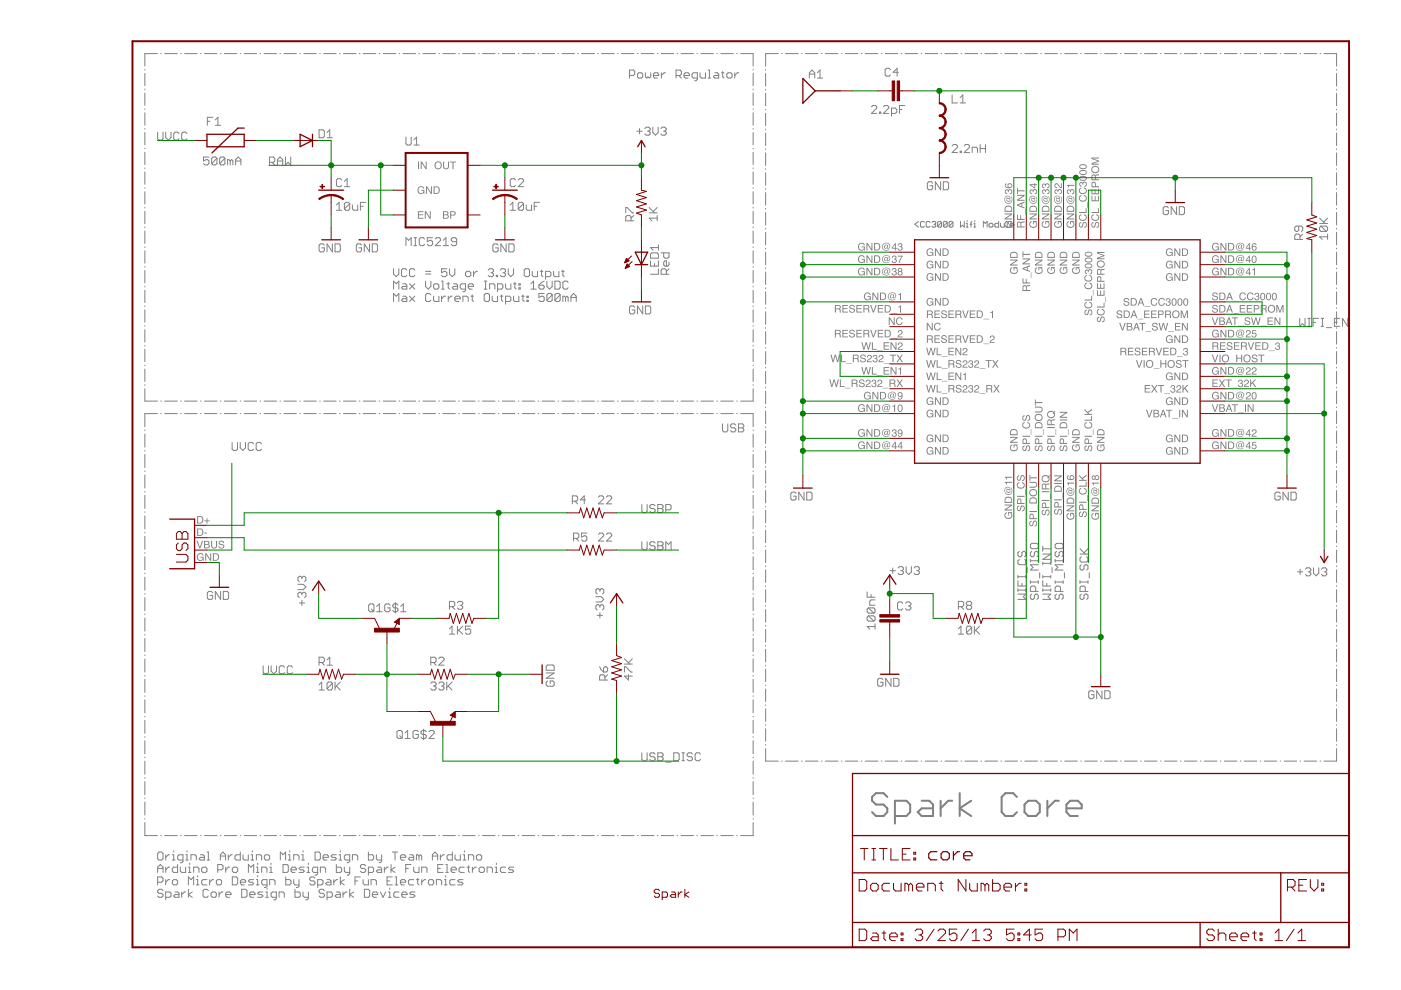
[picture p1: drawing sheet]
<svg xmlns="http://www.w3.org/2000/svg" width="297mm" height="210mm" viewBox="0 0 297 210" stroke-linecap="round" stroke-linejoin="round" font-family="sans-serif">
<g fill="none" stroke="#808080" stroke-width=".21">
<path d="M30.7 14.7v.1M30.7 15.6v2.6M30.7 18.9v.1M30.7 19.7v2.7M33.4 11.4h-2.7v2.6M34.1 11.4h.1M34.9 11.4h2.7M38.3 11.4h.1M39.1 11.4h2.7M42.5 11.4h.2M43.3 11.4h2.7M46.7 11.4h.2"/>
<path d="M47.6 11.4h2.6M50.9 11.4h.2M51.8 11.4h2.6M55.1 11.4h.2M56 11.4h2.6M59.4 11.4h.1M60.2 11.4h2.6M63.6 11.4h.1M64.4 11.4h2.7M67.8 11.4h.1M68.6 11.4h2.7M72 11.4h.1"/>
<path d="M72.8 11.4h2.7M76.2 11.4h.1M77 11.4h2.7M80.4 11.4h.1M81.2 11.4h2.7M84.6 11.4h.2M85.4 11.4h2.7M88.8 11.4h.2M89.7 11.4h2.6M93 11.4h.2M93.9 11.4h2.6M97.2 11.4h.2"/>
<path d="M98.1 11.4h2.6M101.5 11.4h.1M102.3 11.4h2.6M105.7 11.4h.1M106.5 11.4h2.7M109.9 11.4h.1M110.7 11.4h2.7M114.1 11.4h.1M114.9 11.4h2.7M118.3 11.4h.1M119.1 11.4h2.7M122.5 11.4h.1"/>
<path d="M123.3 11.4h2.7M126.7 11.4h.2M127.6 11.4h2.6M130.9 11.4h.2M131.8 11.4h2.6M133.5 16h.8l.3-.3v-.5l-.3-.3h-.8v1.7M135.1 11.4h.2M135.1 15.7l.3-.3h.6l.3 .3v.6l-.3 .3h-.6l-.3-.3zM136 11.4h2.6M136.8 15.4v.9l.3 .3 .3-.3 .3 .3 .3-.3v-.9M138.5 16h1.2v-.3l-.3-.3h-.6l-.3 .3v.6l.3 .3h.6M139.3 11.4h.2"/>
<path d="M140.2 11.4h2.7M140.2 15.4v1.2M141.1 15.4h-.3l-.6 .6M143.3 16h.9l.3-.3v-.5l-.3-.3h-.9v1.7M143.6 11.4h.1M143.9 16l.6 .6M144.4 11.4h2.6M145 16h1.2v-.3l-.3-.3h-.6l-.3 .3v.6l.3 .3h.6M147.8 11.4h.1M147.8 16.6h-.8l-.3-.3v-.6l.3-.3h.8v1.4l-.2 .3h-.3M148.4 15.4v.9l.3 .3h.9v-1.2M148.6 11.4h2.7"/>
<path d="M150.1 14.9h.3v1.7M150.1 16.6h.6M151.5 15.4h.6l.3 .3v.9h-.9l-.2-.3 .2-.3h.9M152 11.4h.1M152.8 11.4h2.7M153 15.4h.5M153.2 15.2v1.1l.3 .3M154.1 15.7l.3-.3h.5l.3 .3v.6l-.3 .3h-.5l-.3-.3zM155.8 15.4v1.2M156.2 11.4h.1M156.6 15.4h-.3l-.5 .6M157 11.4h2.7v2.6"/>
<path d="M159.7 14.7v.1M159.7 15.6v2.6M159.7 18.9v.1M159.7 19.7v2.7M162.3 14.7v.2M162.3 15.6v2.6M162.3 18.9v.2M162.3 19.8v2.6M165 11.4h-2.7v2.6M165.7 11.4h.1M166.5 11.4h2.7M169.9 11.4h.2"/>
<path d="M170.8 11.4h2.6M174.2 11.4h.1M175 11.4h2.7M178.4 11.4h.1M179.2 11.4h2.7M182.6 11.4h.2M183.5 11.4h2.6M186.8 11.4h.2M187.7 11.4h2.7M191.1 11.4h.1M191.9 11.4h2.7M195.3 11.4h.1"/>
<path d="M196.2 11.4h2.6M199.5 11.4h.2M200.4 11.4h2.7M203.8 11.4h.1M204.6 11.4h2.7M208 11.4h.1M208.8 11.4h2.7M212.2 11.4h.1M213.1 11.4h2.6M216.5 11.4h.1M217.3 11.4h2.7M220.7 11.4h.1"/>
<path d="M221.5 11.4h2.7M224.9 11.4h.1M225.7 11.4h2.7M229.1 11.4h.2M230 11.4h2.6M233.4 11.4h.1M234.2 11.4h2.7M237.6 11.4h.1M238.4 11.4h2.7M241.8 11.4h.2M242.7 11.4h2.6M246 11.4h.2"/>
<path d="M246.9 11.4h2.7M250.3 11.4h.1M251.1 11.4h2.7M254.5 11.4h.1M255.3 11.4h2.7M258.7 11.4h.2M259.6 11.4h2.7M263 11.4h.1M263.8 11.4h2.7M267.2 11.4h.1M268 11.4h2.7M271.4 11.4h.1"/>
<path d="M272.3 11.4h2.6M275.6 11.4h.2M276.5 11.4h2.7M279.9 11.4h.1M280.7 11.4h2.7v2.6M283.4 14.7v.2M283.4 15.6v2.6M283.4 18.9v.2M283.4 19.8v2.6M30.7 23.1v.1M30.7 23.9v2.6M30.7 27.2v.2"/>
<path d="M30.7 28.1v2.6M30.7 31.4v.2M30.7 32.3v2.6M30.7 35.6v.2M30.7 36.4v2.7M30.7 39.8v.1M44.3 33.3h-1.1v.8l.5-.3h.3l.3 .3v.6l-.3 .3h-.5l-.3-.3M46 33.6l-.3-.3h-.6l-.2 .3v1.1M46 33.6v1.1l-.3 .3h-.6l-.2-.3M46 33.6l-1.1 1.1M47.7 33.6l-.3-.3h-.6l-.2 .3v1.1M47.7 33.6v1.1l-.3 .3h-.6l-.2-.3"/>
<path d="M47.7 33.6l-1.1 1.1M48.8 34.1l-.3-.3h-.2v1.2M48.8 34.1v.9M48.8 34.1l.3-.3 .3 .3v.9M50 35v-1.2l.5-.5 .6 .5v1.2M50 34.1h1.1M86.1 29.1v1.4l.3 .3h.5l.3-.3v-1.4M87.8 29.6l.5-.5v1.7M87.8 30.8h1.1M109.3 38.2l-.3-.3h-.5l-.3 .3v1.1l.3 .3h.5l.3-.3M109.9 38.2l.3-.3h.5l.3 .3v.3l-1.1 1.1h1.1M135 27.8h1.1"/>
<path d="M135.6 27.3v1.1M136.7 27.3l.3-.3h.6l.2 .3v.2l-.2 .3M137.3 27.8h.3M137.6 27.8l.2 .3v.3l-.2 .3h-.6l-.3-.3M138.4 27v1.1l.6 .6 .6-.6v-1.1M140.1 27.3l.3-.3h.5l.3 .3v.2l-.3 .3M140.7 27.8h.2M140.9 27.8l.3 .3v.3l-.3 .3h-.5l-.3-.3M159.7 23.1v.1M159.7 23.9v2.6M159.7 27.2v.2M159.7 28.1v2.6"/>
<path d="M159.7 31.4v.2M159.7 32.3v2.6M159.7 35.6v.2M159.7 36.4v2.7M159.7 39.8v.1M162.3 23.2v.1M162.3 24v2.6M162.3 27.4v.1M162.3 28.2v2.7M162.3 31.6v.1M162.3 32.4v2.7M162.3 35.8v.1"/>
<path d="M162.3 36.6v2.7M162.3 40v.1M184.8 22.6l.2-.2h.6l.3 .2v.3l-1.1 1.1h1.1M186.5 23.8h.3v.2h-.3zM187.3 22.6l.3-.2h.6l.2 .2v.3l-1.1 1.1h1.1M189 24h.8l.3-.2v-.6l-.3-.3h-.8v1.7M190.7 23.2h.6M191.8 22.4h-1.1v1.6M197.7 38.8l-.2-.3h-.6l-.3 .3v1.2l.3 .2h.6l.2-.2v-.6h-.5M199.4 38.5v1.7l-1.1-1.7v1.7M200 38.5h.9l.2 .3v1.2l-.2 .2h-.9zM201.9 30.9l.3-.3h.5l.3 .3v.3l-1.1 1.1h1.1"/>
<path d="M203.6 32.1h.3v.2h-.3zM204.4 30.9l.3-.3h.6l.2 .3v.3l-1.1 1.1h1.1M206.1 32.3v-1.1h.9l.2 .3v.8M207.8 30.6v1.7M207.8 31.5h1.1M208.9 30.6v1.7M283.4 23.2v.1M283.4 24v2.6M283.4 27.4v.1M283.4 28.2v2.7M283.4 31.6v.1M283.4 32.4v2.7"/>
<path d="M283.4 35.8v.1M283.4 36.6v2.7M283.4 40v.1M30.7 40.6v2.7M30.7 44v.1M30.7 44.8v2.6M30.7 48.1v.2M30.7 49v2.6M30.7 52.3v.2M30.7 53.2v2.6M30.7 56.5v.1M30.7 57.3v2.7"/>
<path d="M68.8 52l-.3-.3h-.6l-.3 .3v1.1l.3 .3h.6l.3-.3v-.5h-.6M70.5 51.7v1.7l-1.2-1.7v1.7M71 51.7h.9l.3 .3v1.1l-.3 .3h-.9zM71.3 44.6h1.2M71.3 43.5l.6-.6v1.7M74.1 43.2v1.1l-.2 .3h-.6l-.3-.3M74.1 43.2l-.2-.3h-.6l-.3 .3v1.1M74.1 43.2l-1.1 1.1M74.7 43.5v.8l.3 .3h.8v-1.1M76.4 43.7h.6M76.7 52l-.3-.3h-.6l-.3 .3v1.1l.3 .3h.6l.3-.3v-.5h-.6M77.6 42.9h-1.2v1.7"/>
<path d="M78.4 51.7v1.7l-1.2-1.7v1.7M78.9 51.7h.9l.3 .3v1.1l-.3 .3h-.9zM83.4 57v1.1l.6 .6 .6-.6v-1.1M86.1 52.1v-1.7l.5 .5 .6-.5v1.7M86.3 57.3l-.3-.3h-.6l-.3 .3v1.1l.3 .3h.6l.3-.3M87.8 52.1h.5M87.8 50.4h.5M87.9 57.3l-.2-.3h-.6l-.3 .3v1.1l.3 .3h.6l.2-.3M88.1 50.4v1.7M90 50.7l-.3-.3h-.5l-.3 .3v1.1l.3 .3h.5l.3-.3M90.2 59.6v1.1l.6 .6 .6-.6v-1.1M90.2 58.1h1.2"/>
<path d="M90.2 57.5h1.2M91.7 50.4h-1.1v.8l.6-.3h.2l.3 .3v.6l-.3 .3h-.5l-.3-.3M92.3 50.7l.3-.3h.5l.3 .3v.2l-1.1 1.2h1.1M93.6 59.6h.3v1.7M94 52.1h1.1M94 50.9l.6-.5v1.7M94.7 57h-1.1v.8l.9-.3 .2 .3v.6l-.2 .3h-.6l-.3-.3M95 59.9v1.1l.3 .3M95.3 57v1.1l.6 .6 .5-.6v-1.1M96.8 51.2h-.8l-.3-.3v-.2l.3-.3h.5l.3 .3v1.1l-.3 .3h-.5l-.3-.3M99 57.5h.5l.3 .3v.6l-.3 .3h-.5l-.3-.3v-.6zM100.4 57.5v1.2"/>
<path d="M101.2 57.5h-.2l-.6 .6M102.7 59.6h.5M103 59.6v1.7M103.5 57.3l.3-.3h.6l.2 .3v.2l-.2 .3M104.1 57.8h.3M104.4 57.8l.2 .3v.3l-.2 .3h-.6l-.3-.3M105.2 58.4h.3v.3h-.3zM105.6 52l-.3-.3h-.5l-.3 .3v1.1l.3 .3h.5l.3-.3v-.5h-.5M106.1 57.3l.2-.3h.6l.3 .3v.2l-.3 .3M106.6 57.8h.3M106.9 57.8l.3 .3v.3l-.3 .3h-.6l-.2-.3M107.3 51.7v1.7l-1.1-1.7v1.7"/>
<path d="M107.8 57v1.1l.5 .6 .6-.6v-1.1M107.9 51.7h.8l.3 .3v1.1l-.3 .3h-.8zM108.2 43.5l.5-.6v1.7M108.2 44.6h1.1M109.2 59.9v1.1l.3 .3M111 43.2v1.1l-.3 .3h-.5l-.3-.3M111 43.2l-.3-.3h-.5l-.3 .3v1.1M111 43.2l-1.1 1.1M111.4 57h.6l.3 .3v1.1l-.3 .3h-.6l-.3-.3v-1.1zM111.6 43.5v.8l.2 .3h.9v-1.1M112.8 57.5v.9l.3 .3h.9v-1.2M113.3 43.7h.5"/>
<path d="M114.4 42.9h-1.1v1.7M114.5 57.5h.6M114.8 57.3v1.1l.3 .3M115.4 59.6l-.6 .3-.5 .6M115.7 58.7h.8l.3-.3v-.6l-.3-.3h-.8v1.7M116 59.6v1.1l.5 .6 .6-.6v-1.1M117.4 57.5v.9l.2 .3h.9v-1.2M117.6 59.6h.9l.3 .3v1.1l-.3 .3h-.9zM119.1 57.5h.5M119.3 57.3v1.1l.3 .3M120.5 59.9l-.3-.3h-.6l-.3 .3v1.1l.3 .3h.6l.3-.3M132.7 45.1v-1.1h.3l1.1 1.1h.3"/>
<path d="M133.8 46.8v-.8l-.3-.3h-.5l-.3 .3v.8h1.7M134.4 45.7l-.6 .5M137.6 45.1h1.7M137.6 44l1.2 1.1M137.9 55.3v1.1h1.7v-1.1M138.2 53.6h1.1l.3 .3v.8h-1.7v-.8zM138.8 55.9v.5M139.3 46.2h-1.7l.6 .6M139.3 45.7v1.1M139.3 44l-.8 .8M139.6 57v1.1h-1.7M139.6 51.9v1.1"/>
<path d="M139.6 52.5h-1.7l.6 .5M140.2 53.6h1.6v.9l-.2 .2h-.6l-.3-.2v-.9M141.3 58.1v-.8l-.3-.3h-.6l-.2 .3v.8h1.6M141.8 55.6v.6l-.2 .2h-.6l-.3-.2v-.6l.3-.3h.3v1.1M141.8 57l-.5 .6M159.7 40.6v2.7M159.7 44v.1M159.7 44.8v2.6M159.7 48.1v.2M159.7 49v2.6M159.7 52.3v.2M159.7 53.2v2.6"/>
<path d="M159.7 56.5v.1M159.7 57.3v2.7M162.3 40.8v2.7M162.3 44.2v.1M162.3 45v2.7M162.3 48.4v.2M162.3 49.3v2.6M162.3 52.6v.2M162.3 53.5v2.6M162.3 56.8v.2M162.3 57.7v2.6M247.7 44.1l-.2-.3h-.6l-.3 .3v1.1l.3 .3h.6l.2-.3v-.5h-.5"/>
<path d="M249.4 43.8v1.7l-1.1-1.7v1.7M250 43.8h.8l.3 .3v1.1l-.3 .3h-.8zM279.8 47.4h1.7M279.8 46.2l1.1 1.2M280.1 47.9h1.1l.3 .3v.6l-.3 .3M280.1 47.9l-.3 .3v.6l.3 .3h1.1M280.1 47.9l1.1 1.2M281.5 50.2h-1.7l.6 .6M281.5 49.6v1.2M281.5 46.2l-.9 .9M283.4 40.8v2.7M283.4 44.2v.1"/>
<path d="M283.4 45v2.7M283.4 48.4v.2M283.4 49.3v2.6M283.4 52.6v.2M283.4 53.5v2.6M283.4 56.8v.2M283.4 57.7v2.6M30.7 60.7v.1M30.7 61.5v2.7M30.7 64.9v.1M30.7 65.7v2.6M30.7 69v.2"/>
<path d="M30.7 69.9v2.6M30.7 73.2v.2M30.7 74.1v2.6M30.7 77.4v.1M30.7 78.3v2.6M83.4 61.3v-1.7l.6 .6 .6-.6v1.7M83.4 63.9v-1.7l.6 .6 .6-.6v1.7M85.4 60.2h.6l.3 .3v.8h-.9l-.3-.3 .3-.3h.9M85.4 62.8h.6l.3 .3v.8h-.9l-.3-.3 .3-.2h.9M86.8 60.2l1.1 1.1M86.8 62.8l1.1 1.1M87.9 60.2l-1.1 1.1"/>
<path d="M87.9 62.8l-1.1 1.1M91.4 62.5l-.3-.3h-.6l-.3 .3v1.1l.3 .3h.6l.3-.3M91.9 62.8v.8l.3 .3h.8v-1.1M92.2 60.2h.6l.2 .3v.5l-.2 .3h-.6l-.3-.3v-.5zM93.6 61.3h.6M93.6 62.8v1.1M94.5 62.8h-.3l-.6 .6M94.7 60.2h.6M95 62.8v1.1M95.9 62.8h-.3l-.6 .6M96.2 60.2h.5l.3 .3v.8h-.8l-.3-.3 .3-.3h.8M96.4 63.4h1.2v-.3l-.3-.3h-.6l-.3 .3v.5l.3 .3h.6"/>
<path d="M98.1 63.9v-1.1h.9l.3 .3v.8M98.7 61.3h-.8l-.3-.3v-.5l.3-.3h.8v1.4l-.3 .2h-.3M99.3 60.7h1.1v-.2l-.3-.3h-.6l-.2 .3v.5l.2 .3h.6M99.8 62.8h.6M100.1 62.5v1.1l.3 .3M102.7 61.3h.5M102.7 62.5l.3-.3h.5l.3 .3v1.1l-.3 .3h-.5l-.3-.3zM103.8 61.3v-1.1h.8l.3 .3v.8M104.4 62.8v.8l.2 .3h.9v-1.1M105.5 61.3h.8l.3-.3v-.5l-.3-.3h-.8v1.6M106.1 62.8h.5M106.3 62.5v1.1l.3 .3"/>
<path d="M107.2 60.2v.8l.3 .3h.8v-1.1M107.2 63.9h.8l.3-.3v-.5l-.3-.3h-.8v1.7M108.9 60.2h.6M108.9 62.8v.8l.3 .3h.8v-1.1M110 60.2h.3v.3h-.3zM110 61h.3v.3h-.3zM110.6 62.8h.5M110.9 62.5v1.1l.2 .3M111.7 62.8h.3v.3h-.3zM111.7 63.6h.3v.3h-.3zM112.6 61.3h1.1M112.6 60.2l.5-.6v1.7"/>
<path d="M114.3 60.5h.8l.3 .2v.3l-.3 .3h-.6l-.2-.3zM115.4 62.2h-1.1v.9l.5-.3h.3l.3 .3v.5l-.3 .3h-.6l-.2-.3M117.1 62.5l-.3-.3h-.6l-.2 .3v1.1M117.1 62.5v1.1l-.3 .3h-.6l-.2-.3M117.1 62.5l-1.1 1.1M118.8 62.5l-.3-.3h-.6l-.3 .3v1.1M118.8 62.5v1.1l-.3 .3h-.6l-.3-.3M118.8 62.5l-1.2 1.1M119.9 63.1l-.3-.3h-.3v1.1M119.9 63.1v.8M119.9 63.1l.3-.3 .3 .3v.8M121.1 63.1h1.1"/>
<path d="M121.1 63.9v-1.1l.5-.6 .6 .6v1.1M134.6 65.2l-.3-.3h-.6l-.2 .3v1.1l.2 .2h.6l.3-.2v-.6h-.6M136.3 64.9v1.6l-1.2-1.6v1.6M136.8 64.9h.9l.3 .3v1.1l-.3 .2h-.9zM159.7 60.7v.1M159.7 61.5v2.7M159.7 64.9v.1M159.7 65.7v2.6M159.7 69v.2M159.7 69.9v2.6M159.7 73.2v.2M159.7 74.1v2.6"/>
<path d="M159.7 77.4v.1M159.7 78.3v2.6M162.3 61v.2M162.3 61.9v2.6M162.3 65.3v.1M162.3 66.1v2.6M162.3 69.5v.1M162.3 70.3v2.7M162.3 73.7v.1M162.3 74.5v2.7M162.3 77.9v.1M162.3 78.7v2.7"/>
<path d="M283.4 61v.2M283.4 61.9v2.6M283.4 65.3v.1M283.4 66.1v2.6M283.4 69.5v.1M283.4 70.3v2.7M283.4 73.7v.1M283.4 74.5v2.7M283.4 77.9v.1M283.4 78.7v2.7M30.7 81.6v.1M30.7 82.4v2.6h2.7"/>
<path d="M30.7 91.2v.1M30.7 92v2.8M30.7 95.5v.2M30.7 96.4v2.7M30.7 99.8v.2M33.4 87.7h-2.7v2.8M34.1 85h.1M34.1 87.7h.1M34.9 85h2.7M34.9 87.7h2.7M38.3 85h.1M38.3 87.7h.1"/>
<path d="M39.1 85h2.7M39.1 87.7h2.7M42.5 85h.2M42.5 87.7h.2M43.3 85h2.7M43.3 87.7h2.7M46.7 85h.2M46.7 87.7h.2M47.6 85h2.6M47.6 87.7h2.6M50.9 85h.2M50.9 87.7h.2"/>
<path d="M51.8 85h2.6M51.8 87.7h2.6M55.1 85h.2M55.1 87.7h.2M56 85h2.6M56 87.7h2.6M59.4 85h.1M59.4 87.7h.1M60.2 85h2.6M60.2 87.7h2.6M63.6 85h.1M63.6 87.7h.1"/>
<path d="M64.4 85h2.7M64.4 87.7h2.7M67.8 85h.1M67.8 87.7h.1M68.6 85h2.7M68.6 87.7h2.7M72 85h.1M72 87.7h.1M72.8 85h2.7M72.8 87.7h2.7M76.2 85h.1M76.2 87.7h.1"/>
<path d="M77 85h2.7M77 87.7h2.7M80.4 85h.1M80.4 87.7h.1M81.2 85h2.7M81.2 87.7h2.7M84.6 85h.2M84.6 87.7h.2M85.4 85h2.7M85.4 87.7h2.7M88.8 85h.2M88.8 87.7h.2"/>
<path d="M89.7 85h2.6M89.7 87.7h2.6M93 85h.2M93 87.7h.2M93.9 85h2.6M93.9 87.7h2.6M97.2 85h.2M97.2 87.7h.2M98.1 85h2.6M98.1 87.7h2.6M101.5 85h.1M101.5 87.7h.1"/>
<path d="M102.3 85h2.6M102.3 87.7h2.6M105.7 85h.1M105.7 87.7h.1M106.5 85h2.7M106.5 87.7h2.7M109.9 85h.1M109.9 87.7h.1M110.7 85h2.7M110.7 87.7h2.7M114.1 85h.1M114.1 87.7h.1"/>
<path d="M114.9 85h2.7M114.9 87.7h2.7M118.3 85h.1M118.3 87.7h.1M119.1 85h2.7M119.1 87.7h2.7M122.5 85h.1M122.5 87.7h.1M123.3 85h2.7M123.3 87.7h2.7M126.7 85h.2M126.7 87.7h.2"/>
<path d="M127.6 85h2.6M127.6 87.7h2.6M130.9 85h.2M130.9 87.7h.2M131.8 85h2.6M131.8 87.7h2.6M135.1 85h.2M135.1 87.7h.2M136 85h2.6M136 87.7h2.6M139.3 85h.2M139.3 87.7h.2"/>
<path d="M140.2 85h2.7M140.2 87.7h2.7M143.6 85h.1M143.6 87.7h.1M144.4 85h2.6M144.4 87.7h2.6M147.8 85h.1M147.8 87.7h.1M148.6 85h2.7M148.6 87.7h2.7M152 85h.1M152 87.7h.1"/>
<path d="M152.8 85h2.7M152.8 87.7h2.7M153.2 89.9v1.4l.3 .3h.5l.3-.3v-1.4M156 90.1l-.3-.2h-.5l-.3 .2v.3l.3 .3h.5l.3 .3v.3l-.3 .3h-.5l-.3-.3M156.2 85h.1M156.2 87.7h.1M156.6 89.9h.8l.3 .2v.3l-.3 .3 .3 .3v.3l-.3 .3h-.8zM156.6 90.7h.8M157 87.7h2.7v2.8M159.7 81.6v.1M159.7 82.4v2.6h-2.7M159.7 91.2v.1"/>
<path d="M159.7 92v2.8M159.7 95.5v.2M159.7 96.4v2.7M159.7 99.8v.2M162.3 82.1v.1M162.3 82.9v2.7M162.3 86.3v.1M162.3 87.1v2.7M162.3 90.5v.2M162.3 91.4v2.6M162.3 94.7v.2M162.3 95.6v2.6"/>
<path d="M162.3 98.9v.2M162.3 99.8v2.6M283.4 82.1v.1M283.4 82.9v2.7M283.4 86.3v.1M283.4 87.1v2.7M283.4 90.5v.2M283.4 91.4v2.6M283.4 94.7v.2M283.4 95.6v2.6M283.4 98.9v.2M283.4 99.8v2.6"/>
<path d="M30.7 100.7v2.8M30.7 104.2v.1M30.7 105v2.8M30.7 108.5v.1M30.7 109.4v2.7M30.7 112.9v.1M30.7 113.7v2.8M30.7 117.2v.1M30.7 118v2.8M126.9 105.4l.2-.3h.6l.3 .3v.3l-1.1 1.1h1.1M126.9 113.3l.2-.3h.6l.3 .3v.3l-1.1 1.1h1.1M128.6 105.4l.2-.3h.6l.3 .3v.3l-1.1 1.1h1.1"/>
<path d="M128.6 113.3l.2-.3h.6l.3 .3v.3l-1.1 1.1h1.1M159.7 100.7v2.8M159.7 104.2v.1M159.7 105v2.8M159.7 108.5v.1M159.7 109.4v2.7M159.7 112.9v.1M159.7 113.7v2.8M159.7 117.2v.1M159.7 118v2.8M162.3 103.1v.2M162.3 104v2.6"/>
<path d="M162.3 107.4v.1M162.3 108.2v2.6M162.3 111.6v.1M162.3 112.4v2.7M162.3 115.8v.1M162.3 116.6v2.7M162.3 120v.1M168.8 104.6l-.3-.2h-.6l-.2 .2v1.1l.2 .3h.6l.3-.3v-.5h-.6M170.5 104.4v1.6l-1.1-1.6v1.6M171 104.4h.9l.3 .2v1.1l-.3 .3h-.9zM271.4 104.6l-.3-.2h-.5l-.3 .2v1.1l.3 .3h.5l.3-.3v-.5h-.5M273.1 104.4v1.6l-1.1-1.6v1.6"/>
<path d="M273.7 104.4h.9l.2 .2v1.1l-.2 .3h-.9zM283.4 103.1v.2M283.4 104v2.6M283.4 107.4v.1M283.4 108.2v2.6M283.4 111.6v.1M283.4 112.4v2.7M283.4 115.8v.1M283.4 116.6v2.7M283.4 120v.1M30.7 121.5v.2M30.7 122.4v2.7"/>
<path d="M30.7 125.9v.1M30.7 126.7v2.8M30.7 130.2v.1M30.7 131v2.8M30.7 134.5v.2M30.7 135.4v2.8M30.7 138.9v.1M30.7 139.7v2.8M45.1 125.7l-.3-.3h-.6l-.2 .3v1.1l.2 .3h.6l.3-.3v-.6h-.6M46.8 125.4v1.7l-1.1-1.7v1.7M47.3 125.4h.9l.3 .3v1.1l-.3 .3h-.9zM63.2 123.9h1.1l.6 .5-.6 .6h-1.1"/>
<path d="M63.5 127.8h1.1M64 122.5v.2M64 125.9v.2M64 127.3v1.1M64 125.9l-.3-.3h-.2l-.3 .3v.5l.3 .3M64 122.5l-.3-.3h-.2l-.3 .3v.5l.3 .3M64 125.9l.3-.3h.3l.3 .3v.5l-.3 .3M64 122.5l.3-.3h.3l.3 .3v.5l-.3 .3M95.3 133.3l.5-.5v1.7M95.3 134.5h1.1M97 132.8v1.7M97.3 133.6l.8 .9"/>
<path d="M98.1 132.8l-1.1 1.1M99.8 132.8h-1.1v.8l.5-.3h.3l.3 .3v.6l-.3 .3h-.5l-.3-.3M126.3 126.5h1.2l.5 .6-.5 .5h-1.2M126.6 130.5h1.1M127.2 125.1l.3-.3h.2l.3 .3v.6l-.3 .2M127.2 128.5l.3-.3h.2l.3 .3v.6l-.3 .2M127.2 125.1v.3M127.2 128.5v.3M127.2 129.9v1.1M127.2 128.5l-.3-.3h-.3l-.3 .3v.6l.3 .2M127.2 125.1l-.3-.3h-.3l-.3 .3v.6l.3 .2M132.4 139.7l1.1 1.1"/>
<path d="M134.1 139.7l-.9 .8M159.7 121.5v.2M159.7 122.4v2.7M159.7 125.9v.1M159.7 126.7v2.8M159.7 130.2v.1M159.7 131v2.8M159.7 134.5v.2M159.7 135.4v2.8M159.7 138.9v.1M159.7 139.7v2.8M162.3 120.8v2.7"/>
<path d="M162.3 124.2v.1M162.3 125v2.7M162.3 128.4v.1M162.3 129.2v2.7M162.3 132.6v.2M162.3 133.5v2.6M162.3 136.8v.2M162.3 137.7v2.6M183.9 125.5v1.1h1.6M184.1 130.6l-.2 .3v.5l.2 .3h1.2M184.1 128.9l1.2 1.1M184.1 130.6h1.2l.2 .3v.5l-.2 .3"/>
<path d="M184.1 128.9h1.2l.2 .3v.5l-.2 .3M184.1 128.9l-.2 .3v.5l.2 .3h1.2M184.1 130.6l1.2 1.1M184.7 126v.6M185.5 132.8h-1.6l.5 .6M185.5 132.3v1.1M185.5 127.2h-.8l-.3 .3v.8h1.1M188.7 121h1.1M189.3 120.4v1.1M190.4 120.4l.3-.3h.6l.2 .3v.3l-.2 .3M191 121h.3M191.3 121l.2 .3v.2l-.2 .3h-.6l-.3-.3"/>
<path d="M192.1 120.1v1.2l.6 .5 .5-.5v-1.2M193.8 120.4l.3-.3h.5l.3 .3v.3l-.3 .3M194.4 121h.2M194.6 121l.3 .3v.2l-.3 .3h-.5l-.3-.3M203.2 134.5h1.1M203.2 133.3l.6-.5v1.7M206 133.1v1.1l-.3 .3h-.5l-.3-.3M206 133.1l-.3-.3h-.5l-.3 .3v1.1M206 133.1l-1.1 1.1M206.6 132.8v1.7M206.9 133.6l.8 .9M207.7 132.8l-1.1 1.1"/>
<path d="M275.1 121.2h1.1M275.7 120.7v1.1M276.8 120.7l.3-.3h.5l.3 .3v.3l-.3 .2M277.4 121.2h.2M277.6 121.2l.3 .3v.3l-.3 .3h-.5l-.3-.3M278.5 120.4v1.1l.6 .6 .5-.6v-1.1M280.2 120.7l.3-.3h.5l.3 .3v.3l-.3 .2M280.8 121.2h.2M281 121.2l.3 .3v.3l-.3 .3h-.5l-.3-.3M283.4 120.8v2.7M283.4 124.2v.1M283.4 125v2.7"/>
<path d="M283.4 128.4v.1M283.4 129.2v2.7M283.4 132.6v.2M283.4 133.5v2.6M283.4 136.8v.2M283.4 137.7v2.6M30.7 143.2v.1M30.7 144v2.8M30.7 147.5v.2M30.7 148.4v2.8M30.7 151.9v.1M30.7 152.7v2.8"/>
<path d="M30.7 156.2v.1M30.7 157v2.8M67.6 146.3h1.2M67.6 145.2l.6-.6v1.7M70.5 144.9l-.3-.3h-.6l-.3 .3v1.1M70.5 144.9v1.1l-.3 .3h-.6l-.3-.3M70.5 144.9l-1.2 1.1M71 144.6v1.7M71.3 145.5l.9 .8M72.2 144.6l-1.2 1.1M91.3 144.9l.3-.3h.6l.3 .3v.3l-.3 .3M91.9 145.5h.3"/>
<path d="M92.2 145.5l.3 .2v.3l-.3 .3h-.6l-.3-.3M93 144.9l.3-.3h.6l.2 .3v.3l-.2 .3M93.6 145.5h.3M93.9 145.5l.2 .2v.3l-.2 .3h-.6l-.3-.3M94.7 144.6v1.7M95 145.5l.8 .8M95.8 144.6l-1.1 1.1M115.8 142.7h1.7l-1.7 1.1h1.7M115.8 141.3l.3-.3h1.1l.3 .3v.8h-1.7zM116.1 144.4l-.3 .3v.5l.3 .3h1.1l.3-.3v-.5l-.3-.3h-.6v.5M132.4 142.5v-1.1h.3l1.1 1.1h.3M132.4 140.8h1.7"/>
<path d="M133.2 143.1v1.1l-.8-.9h1.7M159.7 143.2v.1M159.7 144v2.8M159.7 147.5v.2M159.7 148.4v2.8M159.7 151.9v.1M159.7 152.7v2.8M159.7 156.2v.1M159.7 157v2.8M162.3 141v.2M162.3 141.9v2.6M162.3 145.2v.2"/>
<path d="M162.3 146.1v2.6M162.3 149.5v.1M162.3 150.3v2.7M162.3 153.7v.1M162.3 154.5v2.7M162.3 157.9v.1M162.3 158.7v2.7h2.7M187.2 144.1l-.3-.3h-.5l-.3 .3v1.1l.3 .3h.5l.3-.3v-.5h-.6M188.9 143.8v1.7l-1.1-1.7v1.7M189.5 143.8h.8l.3 .3v1.1l-.3 .3h-.8zM231.9 146.7l-.2-.2h-.6l-.3 .2v1.1l.3 .3h.6l.2-.3v-.5h-.5M233.6 146.5v1.6l-1.1-1.6v1.6"/>
<path d="M234.2 146.5h.9l.3 .2v1.1l-.3 .3h-.9zM283.4 141v.2M283.4 141.9v2.6M283.4 145.2v.2M283.4 146.1v2.6M283.4 149.5v.1M283.4 150.3v2.7M283.4 153.7v.1M283.4 154.5v2.7M283.4 157.9v.1M283.4 158.7v2.7h-2.7M30.7 160.5v.2"/>
<path d="M30.7 161.4v2.8M30.7 164.9v.1M30.7 165.7v2.8M30.7 169.2v.1M30.7 170.1v2.7M30.7 173.5v.2M30.7 174.4v2.8h2.7M34.1 177.2h.1M34.9 177.2h2.7M38.3 177.2h.1M39.1 177.2h2.7M42.5 177.2h.2"/>
<path d="M43.3 177.2h2.7M46.7 177.2h.2M47.6 177.2h2.6M50.9 177.2h.2M51.8 177.2h2.6M55.1 177.2h.2M56 177.2h2.6M59.4 177.2h.1M60.2 177.2h2.6M63.6 177.2h.1M64.4 177.2h2.7M67.8 177.2h.1"/>
<path d="M68.6 177.2h2.7M72 177.2h.1M72.8 177.2h2.7M76.2 177.2h.1M77 177.2h2.7M80.4 177.2h.1M81.2 177.2h2.7M84.6 177.2h.2M85.4 177.2h2.7M88.8 177.2h.2M89.7 177.2h2.6M93 177.2h.2"/>
<path d="M93.9 177.2h2.6M97.2 177.2h.2M98.1 177.2h2.6M101.5 177.2h.1M102.3 177.2h2.6M105.7 177.2h.1M106.5 177.2h2.7M109.9 177.2h.1M110.7 177.2h2.7M114.1 177.2h.1M114.9 177.2h2.7M118.3 177.2h.1"/>
<path d="M119.1 177.2h2.7M122.5 177.2h.1M123.3 177.2h2.7M126.7 177.2h.2M127.6 177.2h2.6M130.9 177.2h.2M131.8 177.2h2.6M135.1 177.2h.2M136 177.2h2.6M139.3 177.2h.2M140.2 177.2h2.7M143.6 177.2h.1"/>
<path d="M144.4 177.2h2.6M147.8 177.2h.1M148.6 177.2h2.7M152 177.2h.1M152.8 177.2h2.7M156.2 177.2h.1M159.7 160.5v.2M159.7 161.4v2.8M159.7 164.9v.1M159.7 165.7v2.8M159.7 169.2v.1M159.7 170.1v2.7"/>
<path d="M159.7 173.5v.2M159.7 174.4v2.8h-2.7M165.7 161.4h.1M166.5 161.4h2.7M169.9 161.4h.2M170.8 161.4h2.6M174.2 161.4h.1M175 161.4h2.7M178.4 161.4h.1M179.2 161.4h2.7M182.6 161.4h.2M183.5 161.4h2.6"/>
<path d="M186.8 161.4h.2M187.7 161.4h2.7M191.1 161.4h.1M191.9 161.4h2.7M195.3 161.4h.1M196.2 161.4h2.6M199.5 161.4h.2M200.4 161.4h2.7M203.8 161.4h.1M204.6 161.4h2.7M208 161.4h.1M208.8 161.4h2.7"/>
<path d="M212.2 161.4h.1M213.1 161.4h2.6M216.5 161.4h.1M217.3 161.4h2.7M220.7 161.4h.1M221.5 161.4h2.7M224.9 161.4h.1M225.7 161.4h2.7M229.1 161.4h.2M230 161.4h2.6M233.4 161.4h.1M234.2 161.4h2.7"/>
<path d="M237.6 161.4h.1M238.4 161.4h2.7M241.8 161.4h.2M242.7 161.4h2.6M246 161.4h.2M246.9 161.4h2.7M250.3 161.4h.1M251.1 161.4h2.7M254.5 161.4h.1M255.3 161.4h2.7M258.7 161.4h.2M259.6 161.4h2.7"/>
<path d="M263 161.4h.1M263.8 161.4h2.7M267.2 161.4h.1M268 161.4h2.7M271.4 161.4h.1M272.3 161.4h2.6M275.6 161.4h.2M276.5 161.4h2.7M279.9 161.4h.1M33.4 185v-1.1l.6-.6 .6 .6v1.1M33.4 187h.9l.3-.2v-.6l-.3-.3h-.9v1.7M33.4 184.1h1.2"/>
<path d="M33.7 180.7h.6l.3 .3v1.1l-.3 .3h-.6l-.3-.3v-1.1zM34.6 188.8l-.3-.2h-.6l-.3 .2v.3l.3 .3h.6l.3 .3v.3l-.3 .2h-.6l-.3-.2M35.1 181.2v1.2M35.1 183.9v1.1M35.1 186.5v1.1M35.1 190.2h.9l.3-.2v-.6l-.3-.3h-.9v1.7M36 181.2h-.3l-.6 .6M36 183.9h-.3l-.6 .5M36 186.5h-.3l-.6 .5M36.5 182.4h.6M36.5 181.2h.3v1.2M36.5 186.8l.3-.3h.6l.3 .3v.5l-.3 .3h-.6l-.3-.3z"/>
<path d="M36.8 180.4v.3M37.1 189.1h.6l.3 .3v.8h-.9l-.3-.2 .3-.3h.9M37.7 183.3v1.7h-.9l-.3-.3v-.6l.3-.2h.9M38.2 183.9v.8l.3 .3h.9v-1.1M38.5 189.1v1.1M38.8 182.4h-.8l-.3-.3v-.6l.3-.3h.8v1.4l-.3 .3h-.3M39.4 182.4h.5M39.4 181.2h.2v1.2M39.4 189.1h-.3l-.6 .6M39.6 180.4v.3M39.9 183.9h.3v1.1M39.9 185h.6"/>
<path d="M39.9 187.6v-1.7l.6 .6 .6-.6v1.7M39.9 188.6v1.6M40.2 183v.3M40.5 182.4v-1.2h.8l.3 .3v.9M40.8 189.1l-.9 .6 .9 .5M41.1 185v-1.1h.8l.3 .2v.9M41.6 186.5h.3v1.1M41.6 187.6h.6M41.9 185.7v.2M42.5 181.2h.5l.3 .3v.9h-.8l-.3-.3 .3-.3h.8M43 183.9h.6l.3 .2v.6l-.3 .3h-.6l-.2-.3v-.6zM43.9 186.5h-.9l-.2 .3v.5l.2 .3h.9"/>
<path d="M43.9 180.7h.3v1.7M43.9 182.4h.5M44.2 188.8l-.3-.2h-.6l-.2 .2v1.2l.2 .2h.6l.3-.2M44.4 186.5v1.1M45 189.1h.6l.3 .3v.6l-.3 .2h-.6l-.3-.2v-.6zM45.3 186.5h-.3l-.6 .5M45.9 186.8l.2-.3h.6l.3 .3v.5l-.3 .3h-.6l-.2-.3zM46.2 184.4h.8l.3-.3v-.5l-.3-.3h-.8v1.7M46.4 189.1v1.1M46.7 182.4v-1.2l.6-.5 .5 .5v1.2M46.7 181.5h1.1M47.3 189.1h-.3l-.6 .6"/>
<path d="M47.9 183.9v1.1M47.9 189.7h1.1v-.3l-.3-.3h-.6l-.2 .3v.6l.2 .2h.6M48.4 181.2v1.2M48.7 183.9h-.3l-.5 .5M49.3 185.9h.8l.3 .3v1.1l-.3 .3h-.8zM49.3 181.2h-.3l-.6 .6M49.3 184.1l.3-.2h.5l.3 .2v.6l-.3 .3h-.5l-.3-.3zM50.9 180.7v1.7h-.8l-.3-.3v-.6l.3-.3h.8M51 187h1.1v-.2l-.3-.3h-.6l-.2 .3v.5l.2 .3h.6M51.2 188.6h.9l.3 .2v1.2l-.3 .2h-.9zM51.5 181.2v.9l.3 .3h.8v-1.2M52.7 185v-1.7l.5 .6 .6-.6v1.7"/>
<path d="M52.9 189.7h1.2v-.3l-.3-.3h-.6l-.3 .3v.6l.3 .2h.6M53.2 182.4h.6M53.2 181.2h.3v1.2M53.5 180.4v.3M53.8 186.5h-.9l-.2 .3 .2 .2h.6l.3 .3-.3 .3h-.8M54.4 182.4v-1.2h.8l.3 .3v.9M54.4 183.9h.2v1.1M54.4 185h.5M54.4 186.5h.2v1.1M54.4 187.6h.5M54.6 183v.3M54.6 185.7v.2"/>
<path d="M55.5 185v-1.1h.8l.3 .2v.9M55.8 189.1h-.9l-.3 .3 .3 .3h.6l.3 .3-.3 .2h-.9M56 181.5l.3-.3h.6l.3 .3v.6l-.3 .3h-.6l-.3-.3zM56.3 189.1h.3v1.1M56.3 190.2h.6M56.6 187.6h-.8l-.3-.3v-.5l.3-.3h.8v1.4l-.3 .3h-.3M56.6 188.3v.3M57.2 187.6v-1.1h.8l.3 .3v.8M57.2 183.9h.3v1.1M57.2 185h.5M57.5 183v.3M58.6 190.2h-.9l-.2-.2v-.6l.2-.3h.9v1.4l-.3 .3h-.3"/>
<path d="M59.2 190.2v-1.1h.8l.3 .3v.8M59.4 182.4v-1.7l.6 .5 .6-.5v1.7M60 183.3h.9l.2 .3v1.1l-.2 .3h-.9zM60.6 185.9v1.7h.8l.3-.3v-.5l-.3-.3h-.8M61.1 182.4h.6M61.1 181.2h.3v1.2M61.4 180.4v.3M61.7 184.4h1.1v-.3l-.3-.2h-.5l-.3 .2v.6l.3 .3h.5M62.3 182.4v-1.2h.8l.3 .3v.9M62.3 186.5v.8l.2 .3h.9M62.5 188.6v1.6h.9l.3-.2v-.6l-.3-.3h-.9M63.4 186.5v1.4l-.3 .3h-.3"/>
<path d="M64 182.4h.5M64 181.2h.2v1.2M64.2 180.4v.3M64.2 189.1v.9l.3 .2h.9M64.5 183.9h-.8l-.3 .2 .3 .3h.5l.3 .3-.3 .3h-.8M65.1 183.9h.3v1.1M65.1 185h.6M65.4 183v.3M65.4 189.1v1.4l-.3 .3h-.3M66.8 186.2l-.3-.3h-.6l-.2 .3v.3l.2 .3h.6l.3 .2v.3l-.3 .3h-.6l-.2-.3M66.8 180.7h.8l.3 .3v1.1l-.3 .3h-.8zM67.4 187.6h.8l.3-.3v-.5l-.3-.3h-.8v1.7"/>
<path d="M67.4 185h-.9l-.3-.3v-.6l.3-.2h.9v1.4l-.3 .2h-.3M67.9 185v-1.1h.9l.2 .2v.9M68.5 181.8h1.1v-.3l-.3-.3h-.5l-.3 .3v.6l.3 .3h.5M68.8 188.8l-.3-.2h-.6l-.3 .2v.3l.3 .3h.6l.3 .3v.3l-.3 .2h-.6l-.3-.2M69.3 190.2h.9l.3-.2v-.6l-.3-.3h-.9v1.7M69.3 186.5h.6l.3 .3v.8h-.9l-.3-.3 .3-.3h.9M70.8 186.5v1.1M71.3 189.1h.6l.3 .3v.8h-.9l-.3-.2 .3-.3h.9M71.3 181.2h-.8l-.3 .3 .3 .3h.5l.3 .3-.3 .3h-.8M71.3 183.3v1.7h.9l.2-.3v-.6l-.2-.2h-.9M71.6 186.5h-.3l-.5 .5M71.9 181.2h.3v1.2"/>
<path d="M71.9 182.4h.6M72.2 180.4v.3M72.2 185.9v1.7M72.7 189.1v1.1M73 183.9v.8l.3 .3h.8M73 186.5l-.8 .5 .8 .6M73.6 189.1h-.3l-.6 .6M74.1 182.4h-.8l-.3-.3v-.6l.3-.3h.8v1.4l-.2 .3h-.3M74.1 183.9v1.4l-.2 .2h-.3M74.1 188.6v1.6M74.7 182.4v-1.2h.8l.3 .3v.9M75 189.1l-.9 .6 .9 .5"/>
<path d="M75.3 186.8h.5M76.4 185.9h-1.1v1.7M77 186.5v.8l.3 .3h.8v-1.1M77.3 188.6h.8l.3 .2v1.2l-.3 .2h-.8zM77.5 183.6l-.2-.3h-.6l-.3 .3v.3l.3 .2h.6l.2 .3v.3l-.2 .3h-.6l-.3-.3M78.1 180.7v1.7h.9l.2-.3v-.6l-.2-.3h-.9M78.1 185h.9l.2-.3v-.6l-.2-.2h-.9v1.6M78.7 187.6v-1.1h.8l.3 .3v.8M79 189.7h1.1v-.3l-.3-.3h-.6l-.2 .3v.6l.2 .2h.6M79.8 181.2v.9l.3 .3h.8M80.1 183.9h.5l.3 .2v.9h-.8l-.3-.3 .3-.3h.8M80.6 189.1l.6 1.1 .6-1.1"/>
<path d="M80.9 181.2v1.4l-.3 .3h-.2M81.5 183.9v1.1M82.1 186.8h.5M82.3 183.9h-.2l-.6 .5M82.3 190.2h.6M82.3 189.1h.3v1.1M82.6 188.3v.3M82.9 183.3v1.7M83.2 180.7h1.1M83.2 185.9h-1.1v1.7h1.1M83.8 180.7v1.7M83.8 183.9l-.9 .5 .9 .6"/>
<path d="M83.8 185.9h.2v1.7M83.8 187.6h.5M84.6 189.1h-.8l-.3 .3v.6l.3 .2h.8M84.9 181.8h1.1v-.3l-.3-.3h-.5l-.3 .3v.6l.3 .3h.5M84.9 187h1.1v-.2l-.3-.3h-.5l-.3 .3v.5l.3 .3h.5M85.2 189.7h1.1v-.3l-.3-.3h-.6l-.2 .3v.6l.2 .2h.6M86 184.1h.6M86.9 181.2h.5l.3 .3v.9h-.8l-.3-.3 .3-.3h.8M87.1 183.3h-1.1v1.7M87.7 183.9v.8l.3 .3h.8v-1.1M87.7 186.5h-.8l-.3 .3v.5l.3 .3h.8M88 189.1h-.9l-.2 .3 .2 .3h.6l.3 .3-.3 .2h-.8"/>
<path d="M88.3 186.5h.5M88.6 186.2v1.1l.2 .3M88.8 181.5l-.2-.3h-.3v1.2M88.8 181.5v.9M88.8 181.5l.3-.3 .3 .3v.9M89.4 185v-1.1h.9l.2 .2v.9M89.4 186.5v1.1M90.3 186.5h-.3l-.6 .5M91.1 186.5h.6l.2 .3v.5l-.2 .3h-.6l-.3-.3v-.5zM91.7 182.4v-1.2l.5-.5 .6 .5v1.2M91.7 181.5h1.1M92.5 187.6v-1.1h.9l.2 .3v.8"/>
<path d="M92.8 184.1h.6M93.4 181.2v1.2M93.9 183.3h-1.1v1.7h1.1M94.2 181.2h-.3l-.5 .6M94.2 186.5h.3v1.1M94.2 187.6h.6M94.5 183.3h.3v1.7M94.5 185h.6M94.5 185.7v.2M95.6 184.4h1.2v-.3l-.3-.2h-.6l-.3 .2v.6l.3 .3h.6M95.9 180.7v1.7h-.8l-.3-.3v-.6l.3-.3h.8M96.5 181.2v.9l.3 .3h.8v-1.2"/>
<path d="M96.5 186.5h-.9l-.2 .3v.5l.2 .3h.9M98.2 182.4h.5M98.2 181.2h.3v1.2M98.2 186.5h-.9l-.3 .3 .3 .2h.6l.3 .3-.3 .3h-.9M98.4 183.9h-.8l-.3 .2v.6l.3 .3h.8M98.5 180.4v.3M99 183.9h.6M99.3 182.4v-1.2h.9l.2 .3v.9M99.3 183.6v1.1l.3 .3M100.2 183.9v1.1M101 181.5l.3-.3h.6l.2 .3v.6l-.2 .3h-.6l-.3-.3zM101 183.9h-.3l-.5 .5"/>
<path d="M101.9 183.9h.5l.3 .2v.6l-.3 .3h-.5l-.3-.3v-.6zM103.3 185v-1.1h.8l.3 .2v.9M105 183.9h.2v1.1M105 185h.5M105.2 183v.3M107.2 183.9h-.8l-.3 .2v.6l.3 .3h.8M108.9 183.9h-.8l-.3 .2 .3 .3h.5l.3 .3-.3 .3h-.8"/>
</g>
<path d="M188.1 169l-.8-.8h-1.6l-.8 .8v.8l.8 .8h1.6l.8 .8v.8l-.8 .8h-1.6l-.8-.8M189.7 173h2.5l.8-.8v-1.6l-.8-.8h-2.5v4.8M195.4 169.8h1.6l.8 .8v2.4h-2.4l-.8-.8 .8-.8h2.4M199.4 169.8v3.2M201.9 169.8h-.8l-1.7 1.6M203.5 168.2v4.8M205.9 169.8l-2.4 1.6 2.4 1.6M215.6 169l-.8-.8h-1.6l-.8 .8v3.2l.8 .8h1.6l.8-.8M217.2 170.6l.8-.8h1.6l.9 .8v1.6l-.9 .8h-1.6l-.8-.8zM222.1 169.8v3.2M224.5 169.8h-.8l-1.6 1.6M226.1 171.4h3.2v-.8l-.8-.8h-1.6l-.8 .8v1.6l.8 .8h1.6" fill="none" stroke="#808080" stroke-width=".42"/>
<g fill="#808080">
<path d="M88.6 34.3h.2v1.5h-.2zM89.2 34.3h.3l.8 1.2v-1.2h.2v1.5h-.3l-.8-1.2v1.2h-.2z" fill-rule="evenodd"/>
<path d="M88.7 39.7a.71 .71 0 0 1 1.3 .3h-.3a.6 .6 0 0 0-1 .1 .6 .6 0 0 0 .6 .9l.3-.2 .2-.4h-.5v-.1h.7v.8l-.2-.2a.8 .8 0 0 1-1.2 0 .8 .8 0 0 1 .1-1.2zM90.3 39.5h.3l.8 1.3v-1.3h.2v1.6h-.3l-.8-1.3v1.3h-.2zM92.1 39.7v1.2h.4a.62 .62 0 0 0 .5-.6 .62 .62 0 0 0-.5-.6zM91.9 39.5h.7a.81 .81 0 0 1 .6 .8 .81 .81 0 0 1-.6 .8h-.7z" fill-rule="evenodd"/>
<path d="M92.1 35.1a.85 .85 0 0 1 1.7 0 .85 .85 0 0 1-1.7 0zM92.3 35a.61 .61 0 0 0 1.2 0 .61 .61 0 0 0-1.2 0zM93.9 34.3h.3v.9a.41 .41 0 0 0 .4 .5 .41 .41 0 0 0 .4-.5v-.9h.2v.9a.64 .64 0 0 1-.6 .7 .64 .64 0 0 1-.7-.7zM95.4 34.3h1.3v.1h-.5v1.5h-.3v-1.5h-.5z" fill-rule="evenodd"/>
<path d="M88.6 44.8h1.2v.2h-1v.5h.9v.1h-.9v.6h1v.2h-1.2zM90.1 44.8h.2l.8 1.3v-1.3h.2v1.6h-.2l-.8-1.3v1.3h-.2z" fill-rule="evenodd"/>
<path d="M94.1 45v.5h.4a.26 .26 0 0 0 .4-.3 .26 .26 0 0 0-.4-.2zM94.1 45.6v.6l.8-.1-.1-.4zM93.9 44.8h.7a.39 .39 0 0 1 .5 .2 .39 .39 0 0 1-.2 .5 .45 .45 0 0 1 .2 .6 .45 .45 0 0 1-.5 .3h-.7zM95.4 44.8h.8a.46 .46 0 0 1 .4 .4 .46 .46 0 0 1-.4 .5h-.5v.7h-.3zM95.7 45v.5h.4a.28 .28 0 0 0 .3-.3 .28 .28 0 0 0-.3-.2z" fill-rule="evenodd"/>
</g>
<path d="M72.5 38.2l-.3-.3h-.6l-.3 .3v1.1l.3 .3h.6l.3-.3M73 39.6h1.1M73 38.5l.6-.6v1.7M121.3 106.3h.9l.3-.3v-.6l-.3-.3h-.9v1.7M121.6 114.2h.8l.3-.3v-.6l-.3-.3h-.8v1.7M121.9 106.3l.6 .5M122.2 114.2l.5 .5M124.2 106h-1.2l.9-.9v1.7M124.4 113h-1.1v.9l.6-.3h.2l.3 .3v.5l-.3 .3h-.5l-.3-.3" fill="none" stroke="#808080" stroke-width=".21"/>
<g fill="#808080">
<path d="M42 109.6v1.2h.4a.62 .62 0 0 0 .5-.6 .62 .62 0 0 0-.5-.6zM41.8 109.4h.6a.81 .81 0 0 1 .7 .8 .81 .81 0 0 1-.7 .8h-.6zM43.8 109.9h.2v.4h.5v.2h-.5v.5h-.2v-.5h-.5v-.2h.5z" fill-rule="evenodd"/>
<path d="M42 112.2v1.3h.4a.62 .62 0 0 0 .5-.7 .62 .62 0 0 0-.5-.6zM41.8 112h.6a.81 .81 0 0 1 .7 .8 .81 .81 0 0 1-.7 .8h-.6zM43.3 112.9h.6v.2h-.6z" fill-rule="evenodd"/>
<path d="M41.7 114.7h.2l.5 1.3 .4-1.3h.3l-.6 1.6h-.2zM43.5 114.9v.4h.4a.26 .26 0 0 0 .3-.2 .26 .26 0 0 0-.3-.2zM43.5 115.5v.6l.7-.1-.1-.4zM43.3 114.7h.6a.39 .39 0 0 1 .5 .2 .39 .39 0 0 1-.2 .5 .45 .45 0 0 1 .3 .6 .45 .45 0 0 1-.6 .3h-.6zM44.8 114.7h.2v1a.41 .41 0 0 0 .4 .4 .41 .41 0 0 0 .4-.4v-1h.2v.9a.64 .64 0 0 1-.6 .7 .64 .64 0 0 1-.6-.7zM46.5 114.8a.63 .63 0 0 1 1 .3h-.2a.37 .37 0 0 0-.4-.3 .37 .37 0 0 0-.3 .4v.1a.68 .68 0 0 1 .9 .8 .68 .68 0 0 1-.7 .2 .68 .68 0 0 1-.5-.5h.2a.39 .39 0 0 0 .4 .3 .39 .39 0 0 0 .4-.4 .75 .75 0 0 1-.9-.8z" fill-rule="evenodd"/>
<path d="M41.9 117.5a.71 .71 0 0 1 1.3 .3h-.3a.6 .6 0 0 0-1 .1 .6 .6 0 0 0 .6 .9l.3-.2 .2-.4h-.5v-.2h.7v.9l-.2-.2a.8 .8 0 0 1-1.2 0 .8 .8 0 0 1 .1-1.2zM43.5 117.3h.3l.8 1.3v-1.3h.2v1.6h-.3l-.8-1.3v1.3h-.2zM45.3 117.5v1.2h.4a.62 .62 0 0 0 .5-.6 .62 .62 0 0 0-.5-.6zM45.1 117.3h.7a.81 .81 0 0 1 .6 .8 .81 .81 0 0 1-.6 .8h-.7z" fill-rule="evenodd"/>
</g>
<path d="M44 25.7h.5M45.1 24.9h-1.1v1.7M45.7 25.4l.5-.5v1.7M45.7 26.6h1.1M67.6 27.5h.9l.3 .3v1.1l-.3 .3h-.9zM69.3 29.2h1.2M69.3 28.1l.6-.6v1.7" fill="none" stroke="#808080" stroke-width=".21"/>
<g fill="#808080">
<path d="M196.6 63.4a.71 .71 0 0 1 1.3 .3h-.3a.6 .6 0 0 0-1 .1 .6 .6 0 0 0 .6 .8l.3-.1 .2-.4h-.5v-.2h.7v.9l-.2-.2a.8 .8 0 0 1-1.2-.1 .8 .8 0 0 1 .1-1.1zM198.2 63.2h.3l.8 1.3v-1.3h.2v1.6h-.3l-.8-1.3v1.3h-.2zM200.1 63.4v1.2h.3a.62 .62 0 0 0 .5-.6 .62 .62 0 0 0-.5-.6zM199.8 63.2h.7a.81 .81 0 0 1 .7 .8 .81 .81 0 0 1-.7 .8h-.7z" fill-rule="evenodd"/>
<path d="M183.4 62.2a.71 .71 0 0 1 1.2 .3h-.2a.6 .6 0 0 0-1 .1 .6 .6 0 0 0 .5 .9l.4-.1 .1-.4h-.5v-.2h.7v.8l-.2-.2a.8 .8 0 0 1-1.1 0 .8 .8 0 0 1 .1-1.2zM185 62h.2l.8 1.3v-1.3h.2v1.6h-.2l-.8-1.3v1.3h-.2zM186.8 62.2v1.3h.4a.62 .62 0 0 0 .5-.7 .62 .62 0 0 0-.5-.6zM186.6 62h.6a.81 .81 0 0 1 .7 .8 .81 .81 0 0 1-.7 .8h-.6zM189.1 62.5l-.2 .6a.33 .33 0 0 0 .4-.2 .33 .33 0 0 0-.1-.4zM188.5 62.3a.82 .82 0 0 1 1-.3 .82 .82 0 0 1 .4 1l-.4 .3-.2-.3a.32 .32 0 0 1-.3 .3 .32 .32 0 0 1-.3-.4l.3-.5h.2l.2 .2 .2-.2-.1 .7a.51 .51 0 0 0 .3-.6 .51 .51 0 0 0-.6-.4 .77 .77 0 0 0-.7 1.1 .77 .77 0 0 0 1.3 .1l.1 .1a.9 .9 0 0 1-1.3 .1 .9 .9 0 0 1-.1-1.2zM190.5 62.4l.5-.3v1.5h-.2v-1.1h-.3z" fill-rule="evenodd"/>
<path d="M196.7 66v.6h.5a.28 .28 0 0 0 .4-.3 .28 .28 0 0 0-.3-.3zM196.5 65.8h.8a.44 .44 0 0 1 .5 .3 .44 .44 0 0 1-.2 .5l.2 .8h-.2l-.1-.6-.3-.1h-.5v.7h-.2zM198.1 65.8h1.2v.2h-1v.5h.9v.2h-.9v.5h1v.2h-1.2zM199.7 65.9a.63 .63 0 0 1 1 .4h-.2a.37 .37 0 0 0-.4-.3 .37 .37 0 0 0-.3 .3l.1 .1a.68 .68 0 0 1 .8 .9 .68 .68 0 0 1-.7 .2 .68 .68 0 0 1-.5-.6h.2a.39 .39 0 0 0 .5 .4 .39 .39 0 0 0 .3-.5 .75 .75 0 0 1-.9-.7zM201.1 65.8h1.1v.2h-.9v.5h.9v.2h-.9v.5h1v.2h-1.2zM202.8 66v.6h.5a.28 .28 0 0 0 .3-.3 .28 .28 0 0 0-.3-.3zM202.6 65.8h.7a.44 .44 0 0 1 .5 .3 .44 .44 0 0 1-.2 .5l.3 .8h-.3v-.6l-.3-.1h-.5v.7h-.2zM204 65.8h.2l.5 1.4 .4-1.4h.3l-.6 1.6h-.2zM205.6 65.8h1.2v.2h-1v.5h.9v.2h-.9v.5h1v.2h-1.2zM207.3 66v1.2h.4a.62 .62 0 0 0 .5-.6 .62 .62 0 0 0-.5-.6zM207.1 65.8h.6a.81 .81 0 0 1 .7 .8 .81 .81 0 0 1-.7 .8h-.6zM208.5 67.6h1.2v.1h-1.2zM210 66.2l.5-.3v1.5h-.2v-1.1h-.3z" fill-rule="evenodd"/>
<path d="M177.2 64.9v.5h.5a.28 .28 0 0 0 .4-.3 .28 .28 0 0 0-.3-.2zM177 64.7h.7a.44 .44 0 0 1 .5 .2 .44 .44 0 0 1-.2 .6l.3 .8h-.2l-.1-.6-.3-.1h-.5v.7h-.2zM178.6 64.7h1.2v.2h-1v.5h.9v.1h-.9v.6h1v.2h-1.2zM180.2 64.8a.63 .63 0 0 1 1 .3h-.2a.37 .37 0 0 0-.4-.3 .37 .37 0 0 0-.3 .4l.1 .1a.68 .68 0 0 1 .8 .8 .68 .68 0 0 1-.7 .2 .68 .68 0 0 1-.5-.5h.2a.39 .39 0 0 0 .4 .3 .39 .39 0 0 0 .4-.4 .75 .75 0 0 1-.9-.8zM181.6 64.7h1.1v.2h-.9v.5h.9v.1h-.9v.6h.9v.2h-1.1zM183.3 64.9v.5h.5a.28 .28 0 0 0 .3-.3 .28 .28 0 0 0-.3-.2zM183.1 64.7h.7a.44 .44 0 0 1 .5 .2 .44 .44 0 0 1-.2 .6l.3 .8h-.3l-.1-.6-.2-.1h-.5v.7h-.2zM184.5 64.7h.2l.5 1.3 .4-1.3h.3l-.6 1.6h-.2zM186.1 64.7h1.2v.2h-1v.5h.9v.1h-.9v.6h1v.2h-1.2zM187.8 64.9v1.2h.4a.62 .62 0 0 0 .5-.6 .62 .62 0 0 0-.5-.6zM187.6 64.7h.6a.81 .81 0 0 1 .7 .8 .81 .81 0 0 1-.7 .8h-.6zM189 66.4h1.2v.1h-1.2zM190.4 65l.6-.3v1.6h-.2v-1.1h-.4z" fill-rule="evenodd"/>
<path d="M196.5 68.5h.2l.9 1.3v-1.3h.2v1.6h-.3l-.8-1.3v1.3h-.2zM198.2 68.7a.69 .69 0 0 1 .7-.3 .69 .69 0 0 1 .5 .5h-.2a.54 .54 0 0 0-.7-.2 .54 .54 0 0 0-.2 .8 .49 .49 0 0 0 .4 .4 .49 .49 0 0 0 .5-.4h.2a.76 .76 0 0 1-1 .5 .76 .76 0 0 1-.3-1.2z" fill-rule="evenodd"/>
<path d="M188.4 67.3h.3l.8 1.3v-1.3h.2v1.6h-.2l-.9-1.3v1.3h-.2zM190.2 67.5a.69 .69 0 0 1 .6-.2 .69 .69 0 0 1 .6 .5h-.2a.54 .54 0 0 0-.8-.3 .54 .54 0 0 0-.2 .8 .49 .49 0 0 0 .5 .4 .49 .49 0 0 0 .5-.4h.2a.76 .76 0 0 1-1.1 .6 .76 .76 0 0 1-.3-1.2z" fill-rule="evenodd"/>
<path d="M196.7 71.3v.5h.5a.28 .28 0 0 0 .4-.2 .28 .28 0 0 0-.3-.3zM196.5 71.1h.8a.44 .44 0 0 1 .5 .3 .44 .44 0 0 1-.2 .5l.2 .8h-.2l-.1-.6-.3-.1h-.5v.7h-.2zM198.1 71.1h1.2v.2h-1v.5h.9v.2h-.9v.5h1v.2h-1.2zM199.7 71.2a.63 .63 0 0 1 1 .4h-.2a.37 .37 0 0 0-.4-.4 .37 .37 0 0 0-.3 .4l.1 .1a.68 .68 0 0 1 .8 .8 .68 .68 0 0 1-.7 .2 .68 .68 0 0 1-.5-.5h.2a.39 .39 0 0 0 .5 .4 .39 .39 0 0 0 .3-.5 .75 .75 0 0 1-.9-.8zM201.1 71.1h1.1v.2h-.9v.5h.9v.2h-.9v.5h1v.2h-1.2zM202.8 71.3v.5h.5a.28 .28 0 0 0 .3-.2 .28 .28 0 0 0-.3-.3zM202.6 71.1h.7a.44 .44 0 0 1 .5 .3 .44 .44 0 0 1-.2 .5l.3 .8h-.3v-.6l-.3-.1h-.5v.7h-.2zM204 71.1h.2l.5 1.4 .4-1.4h.3l-.6 1.6h-.2zM205.6 71.1h1.2v.2h-1v.5h.9v.2h-.9v.5h1v.2h-1.2zM207.3 71.3v1.2h.4a.62 .62 0 0 0 .5-.6 .62 .62 0 0 0-.5-.6zM207.1 71.1h.6a.81 .81 0 0 1 .7 .8 .81 .81 0 0 1-.7 .8h-.6zM208.5 72.9h1.2v.1h-1.2zM210 71.2a.54 .54 0 0 1 .9 .3 .54 .54 0 0 1-.6 .7l-.3 .3h.9v.2h-1.1l.2-.5a.61 .61 0 0 0 .6-.8l-.4-.1-.1 .4h-.2z" fill-rule="evenodd"/>
<path d="M177.2 70.1v.6h.5a.28 .28 0 0 0 .4-.3 .28 .28 0 0 0-.3-.3zM177 69.9h.7a.44 .44 0 0 1 .5 .3 .44 .44 0 0 1-.2 .5l.3 .8h-.2l-.1-.5-.3-.2h-.5v.7h-.2zM178.6 69.9h1.2v.2h-1v.5h.9v.2h-.9v.5h1v.2h-1.2zM180.2 70a.63 .63 0 0 1 1 .4h-.2a.37 .37 0 0 0-.4-.3 .37 .37 0 0 0-.3 .4h.1a.68 .68 0 0 1 .8 .9 .68 .68 0 0 1-.7 .2 .68 .68 0 0 1-.5-.6h.2a.39 .39 0 0 0 .4 .4 .39 .39 0 0 0 .4-.5 .75 .75 0 0 1-.9-.7zM181.6 69.9h1.1v.2h-.9v.5h.9v.2h-.9v.5h.9v.2h-1.1zM183.3 70.1v.6h.5a.28 .28 0 0 0 .3-.3 .28 .28 0 0 0-.3-.3zM183.1 69.9h.7a.44 .44 0 0 1 .5 .3 .44 .44 0 0 1-.2 .5l.3 .8h-.3l-.1-.5-.2-.2h-.5v.7h-.2zM184.5 69.9h.2l.5 1.4 .4-1.4h.3l-.6 1.6h-.2zM186.1 69.9h1.2v.2h-1v.5h.9v.2h-.9v.5h1v.2h-1.2zM187.8 70.1v1.2h.4a.62 .62 0 0 0 .5-.6 .62 .62 0 0 0-.5-.6zM187.6 69.9h.6a.81 .81 0 0 1 .7 .8 .81 .81 0 0 1-.7 .8h-.6zM189 71.7h1.2v.1h-1.2zM190.5 70.1a.54 .54 0 0 1 .9 .2 .54 .54 0 0 1-.6 .7l-.3 .3h.9v.2h-1.1l.2-.5a.61 .61 0 0 0 .6-.8h-.4l-.2 .3h-.2z" fill-rule="evenodd"/>
<path d="M196.4 73.7h.2l.3 1.3 .4-1.3h.2l.4 1.3 .3-1.3h.2l-.4 1.6h-.3l-.3-1.3-.4 1.3h-.2zM198.6 73.7h.2v1.4h.8v.2h-1zM199.7 75.5h1.2v.1h-1.2zM201.1 73.7h1.1v.2h-.9v.5h.9v.2h-.9v.5h1v.2h-1.2zM202.5 73.7h.3l.8 1.3v-1.3h.2v1.6h-.2l-.9-1.3v1.3h-.2zM204.3 73.9a.54 .54 0 0 1 .8 .2 .54 .54 0 0 1-.5 .7l-.3 .3h.8v.2h-1.1l.2-.5a.61 .61 0 0 0 .6-.8h-.4l-.1 .3h-.2z" fill-rule="evenodd"/>
<path d="M182.6 72.6h.3l.3 1.3 .3-1.3h.3l.3 1.3 .3-1.3h.3l-.5 1.6h-.2l-.4-1.4-.3 1.4h-.3zM184.9 72.6h.2v1.4h.8v.2h-1zM185.9 74.3h1.3v.1h-1.3zM187.3 72.6h1.2v.2h-.9v.4h.8v.2h-.8v.6h.9v.2h-1.2zM188.8 72.6h.3l.8 1.3v-1.3h.2v1.6h-.3l-.8-1.3v1.3h-.2zM190.5 72.7a.54 .54 0 0 1 .9 .3 .54 .54 0 0 1-.6 .7l-.3 .3h.9v.2h-1.1l.2-.5a.61 .61 0 0 0 .6-.8l-.4-.1-.1 .4h-.2z" fill-rule="evenodd"/>
<path d="M196.4 76.4h.2l.3 1.3 .4-1.3h.2l.4 1.3 .3-1.3h.2l-.4 1.6h-.3l-.3-1.4-.4 1.4h-.2zM198.6 76.4h.2v1.4h.8v.2h-1zM199.7 78.1h1.2v.1h-1.2zM201.3 76.5v.6h.5a.28 .28 0 0 0 .3-.3 .28 .28 0 0 0-.3-.3zM201.1 76.4h.7a.44 .44 0 0 1 .5 .2 .44 .44 0 0 1-.2 .6l.3 .8h-.3v-.6l-.3-.1h-.5v.7h-.2zM202.8 76.5a.63 .63 0 0 1 1 .3h-.2a.37 .37 0 0 0-.4-.3 .37 .37 0 0 0-.3 .4h.1a.68 .68 0 0 1 .8 .9 .68 .68 0 0 1-.7 .2 .68 .68 0 0 1-.5-.6h.2a.39 .39 0 0 0 .4 .4 .39 .39 0 0 0 .4-.4 .75 .75 0 0 1-.9-.8zM204.3 76.5a.54 .54 0 0 1 .8 .2 .54 .54 0 0 1-.5 .7l-.3 .4h.8v.2h-1.1l.2-.5a.61 .61 0 0 0 .6-.8l-.4-.1-.1 .3h-.2zM205.5 76.5a.45 .45 0 0 1 .7-.1 .45 .45 0 0 1-.1 .7 .51 .51 0 0 1-.1 .9 .51 .51 0 0 1-.7-.5h.2a.31 .31 0 0 0 .4 .3 .31 .31 0 0 0 0-.6h-.2v-.1a.26 .26 0 0 0 .4-.2 .26 .26 0 0 0-.3-.3l-.5 .3zM206.7 76.5a.54 .54 0 0 1 .9 .2 .54 .54 0 0 1-.6 .7l-.3 .4h.9v.2h-1.1l.2-.5a.61 .61 0 0 0 .6-.8l-.4-.1-.1 .3h-.2zM207.7 78.1h1.2v.1h-1.2zM209 76.4h1.3v.1h-.6v1.5h-.2v-1.5h-.5zM210.4 76.4h.2l.4 .6 .4-.6h.3l-.5 .7 .5 .9h-.2l-.5-.7-.4 .7h-.3l.6-.9z" fill-rule="evenodd"/>
<path d="M176.1 75.2h.2l.3 1.3 .4-1.3h.2l.4 1.3 .3-1.3h.2l-.4 1.6h-.2l-.4-1.3-.4 1.3h-.2zM178.3 75.2h.2v1.4h.8v.2h-1zM179.4 77h1.2v.1h-1.2zM181 75.4v.5h.5a.28 .28 0 0 0 .4-.2 .28 .28 0 0 0-.3-.3zM180.8 75.2h.8a.44 .44 0 0 1 .5 .3 .44 .44 0 0 1-.2 .5l.2 .8h-.2l-.1-.6-.3-.1h-.5v.7h-.2zM182.5 75.3a.63 .63 0 0 1 1.1 .4h-.2a.37 .37 0 0 0-.4-.4 .37 .37 0 0 0-.4 .4l.1 .1a.68 .68 0 0 1 .8 .8 .68 .68 0 0 1-.7 .2 .68 .68 0 0 1-.5-.5h.2a.39 .39 0 0 0 .5 .4 .39 .39 0 0 0 .3-.5 .75 .75 0 0 1-.9-.7zM184 75.3a.54 .54 0 0 1 .8 .3 .54 .54 0 0 1-.5 .7l-.3 .3h.8v.2h-1l.2-.5a.61 .61 0 0 0 .6-.8h-.4l-.2 .3h-.2zM185.2 75.3a.45 .45 0 0 1 .7 0 .45 .45 0 0 1-.1 .7 .51 .51 0 0 1-.1 .8 .51 .51 0 0 1-.7-.5h.2a.31 .31 0 0 0 .4 .3 .31 .31 0 0 0 .1-.5h-.3l.1-.2a.26 .26 0 0 0 .3-.2 .26 .26 0 0 0-.3-.3l-.5 .3zM186.5 75.3a.54 .54 0 0 1 .8 .3 .54 .54 0 0 1-.5 .7l-.3 .3h.8v.2h-1.1l.2-.5a.61 .61 0 0 0 .6-.8h-.4l-.1 .3h-.2zM187.4 77h1.2v.1h-1.2zM188.7 75.2h1.3v.2h-.6v1.4h-.2v-1.4h-.5zM190.1 75.2h.3l.4 .6 .4-.6h.2l-.5 .8 .6 .8h-.3l-.4-.7-.5 .7h-.2l.5-.8z" fill-rule="evenodd"/>
<path d="M196.4 79h.2l.3 1.3 .4-1.3h.2l.4 1.3 .3-1.3h.2l-.4 1.6h-.3l-.3-1.3-.4 1.3h-.2zM198.6 79h.2v1.4h.8v.2h-1zM199.7 80.8h1.2v.1h-1.2zM201.1 79h1.1v.2h-.9v.5h.9v.2h-.9v.5h1v.2h-1.2zM202.5 79h.3l.8 1.3v-1.3h.2v1.6h-.2l-.9-1.3v1.3h-.2zM204.2 79.3l.6-.3v1.6h-.2v-1.1h-.4z" fill-rule="evenodd"/>
<path d="M182.6 77.8h.3l.3 1.3 .3-1.3h.3l.3 1.3 .3-1.3h.3l-.5 1.6h-.2l-.4-1.3-.3 1.3h-.3zM184.9 77.8h.2v1.4h.8v.2h-1zM185.9 79.6h1.3v.1h-1.3zM187.3 77.8h1.2v.2h-.9v.5h.8v.2h-.8v.5h.9v.2h-1.2zM188.8 77.8h.3l.8 1.3v-1.3h.2v1.6h-.3l-.8-1.3v1.3h-.2zM190.5 78.2l.5-.3v1.5h-.2v-1.1h-.3z" fill-rule="evenodd"/>
<path d="M196.4 81.6h.2l.3 1.3 .4-1.3h.2l.4 1.3 .3-1.3h.2l-.4 1.6h-.3l-.3-1.3-.4 1.3h-.2zM198.6 81.6h.2v1.4h.8v.2h-1zM199.7 83.4h1.2v.1h-1.2zM201.3 81.8v.6h.5a.28 .28 0 0 0 .3-.3 .28 .28 0 0 0-.3-.3zM201.1 81.6h.7a.44 .44 0 0 1 .5 .3 .44 .44 0 0 1-.2 .5l.3 .8h-.3v-.6l-.3-.1h-.5v.7h-.2zM202.8 81.7a.63 .63 0 0 1 1 .4h-.2a.37 .37 0 0 0-.4-.3 .37 .37 0 0 0-.3 .3l.1 .1a.68 .68 0 0 1 .8 .9 .68 .68 0 0 1-.7 .2 .68 .68 0 0 1-.5-.6h.2a.39 .39 0 0 0 .4 .4 .39 .39 0 0 0 .4-.5 .75 .75 0 0 1-.9-.7zM204.3 81.8a.54 .54 0 0 1 .8 .2 .54 .54 0 0 1-.5 .7l-.3 .3h.8v.2h-1.1l.2-.5a.61 .61 0 0 0 .6-.8h-.4l-.1 .3h-.2zM205.5 81.8a.45 .45 0 0 1 .7-.1 .45 .45 0 0 1-.1 .7 .51 .51 0 0 1-.1 .9 .51 .51 0 0 1-.7-.6h.2a.31 .31 0 0 0 .4 .4 .31 .31 0 0 0 0-.6h-.2v-.2a.26 .26 0 0 0 .4-.2 .26 .26 0 0 0-.3-.3l-.5 .4zM206.7 81.8a.54 .54 0 0 1 .9 .2 .54 .54 0 0 1-.6 .7l-.3 .3h.9v.2h-1.1l.2-.5a.61 .61 0 0 0 .6-.8h-.4l-.1 .3h-.2zM207.7 83.4h1.2v.1h-1.2zM209.3 81.8v.6h.5a.28 .28 0 0 0 .4-.3 .28 .28 0 0 0-.3-.3zM209.1 81.6h.8a.44 .44 0 0 1 .5 .3 .44 .44 0 0 1-.2 .5l.2 .8h-.2l-.1-.6-.3-.1h-.5v.7h-.2zM210.6 81.6h.3l.4 .6 .4-.6h.2l-.5 .8 .6 .8h-.3l-.4-.6-.5 .6h-.2l.5-.8z" fill-rule="evenodd"/>
<path d="M175.8 80.5h.3l.3 1.3 .3-1.3h.3l.3 1.3 .3-1.3h.3l-.5 1.6h-.2l-.4-1.4-.3 1.4h-.2zM178.1 80.5h.2v1.4h.8v.2h-1zM179.1 82.2h1.3v.1h-1.3zM180.8 80.6v.6h.5a.28 .28 0 0 0 .3-.3 .28 .28 0 0 0-.3-.3zM180.6 80.5h.7a.44 .44 0 0 1 .5 .2 .44 .44 0 0 1-.2 .6l.3 .8h-.3l-.1-.6-.2-.1h-.5v.7h-.2zM182.3 80.6a.63 .63 0 0 1 1 .3h-.2a.37 .37 0 0 0-.4-.3 .37 .37 0 0 0-.3 .4 .68 .68 0 0 1 .9 .9 .68 .68 0 0 1-.7 .2 .68 .68 0 0 1-.5-.6h.2a.39 .39 0 0 0 .4 .4 .39 .39 0 0 0 .4-.4 .75 .75 0 0 1-.9-.8zM183.7 80.6a.54 .54 0 0 1 .9 .3 .54 .54 0 0 1-.6 .7l-.3 .3h.9v.2h-1.1l.2-.5a.61 .61 0 0 0 .6-.8l-.4-.1-.1 .4h-.2zM184.9 80.6a.45 .45 0 0 1 .7 0 .45 .45 0 0 1 0 .6 .51 .51 0 0 1-.2 .9 .51 .51 0 0 1-.7-.5h.2a.31 .31 0 0 0 .5 .3 .31 .31 0 0 0 0-.5l-.2-.1v-.1a.26 .26 0 0 0 .4-.2 .26 .26 0 0 0-.3-.3l-.5 .3zM186.2 80.6a.54 .54 0 0 1 .9 .3 .54 .54 0 0 1-.6 .7l-.3 .3h.9v.2h-1.1l.2-.5a.61 .61 0 0 0 .6-.8l-.4-.1-.2 .4h-.2zM187.2 82.2h1.2v.1h-1.2zM188.8 80.6v.6h.5a.28 .28 0 0 0 .3-.3 .28 .28 0 0 0-.3-.3zM188.6 80.5h.7a.44 .44 0 0 1 .5 .2 .44 .44 0 0 1-.2 .6l.3 .8h-.2l-.1-.6-.3-.1h-.5v.7h-.2zM190.1 80.5h.3l.4 .6 .4-.6h.2l-.5 .7 .5 .9h-.2l-.5-.7-.4 .7h-.3l.6-.9z" fill-rule="evenodd"/>
<path d="M196.6 84.4a.71 .71 0 0 1 1.3 .3h-.3a.6 .6 0 0 0-1 .1 .6 .6 0 0 0 .6 .9l.3-.1 .2-.4h-.5v-.2h.7v.8l-.2-.2a.8 .8 0 0 1-1.2 0 .8 .8 0 0 1 .1-1.2zM198.2 84.3h.3l.8 1.2v-1.2h.2v1.5h-.3l-.8-1.2v1.2h-.2zM200.1 84.4v1.3h.3a.62 .62 0 0 0 .5-.7 .62 .62 0 0 0-.5-.6zM199.8 84.3h.7a.81 .81 0 0 1 .7 .7 .81 .81 0 0 1-.7 .8h-.7z" fill-rule="evenodd"/>
<path d="M183.4 83.3a.71 .71 0 0 1 1.2 .3h-.2a.6 .6 0 0 0-1 .1 .6 .6 0 0 0 .5 .8l.4-.1 .1-.4h-.5v-.2h.7v.9l-.2-.2a.8 .8 0 0 1-1.1-.1 .8 .8 0 0 1 .1-1.1zM185 83.1h.2l.8 1.3v-1.3h.2v1.6h-.2l-.8-1.3v1.3h-.2zM186.8 83.3v1.2h.4a.62 .62 0 0 0 .5-.6 .62 .62 0 0 0-.5-.6zM186.6 83.1h.6a.81 .81 0 0 1 .7 .8 .81 .81 0 0 1-.7 .8h-.6zM189.1 83.6l-.2 .5a.33 .33 0 0 0 .4-.1 .33 .33 0 0 0-.1-.5zM188.5 83.3a.82 .82 0 0 1 1-.2 .82 .82 0 0 1 .4 .9l-.4 .3-.2-.2a.32 .32 0 0 1-.3 .2 .32 .32 0 0 1-.3-.3l.3-.5 .2-.1 .2 .2 .2-.1-.1 .7a.51 .51 0 0 0 .3-.7 .51 .51 0 0 0-.6-.3 .77 .77 0 0 0-.7 1.1 .77 .77 0 0 0 1.3 .1l.1 .1a.9 .9 0 0 1-1.3 .1 .9 .9 0 0 1-.1-1.3zM190.5 83.3a.69 .69 0 0 1 .8 .2 .69 .69 0 0 1 0 .9 .48 .48 0 0 1-.5 .3 .48 .48 0 0 1-.5-.4h.2a.31 .31 0 0 0 .4 .3 .31 .31 0 0 0 .2-.4l.1-.2a.5 .5 0 0 1-.7 0 .5 .5 0 0 1 0-.7zM190.5 83.6a.35 .35 0 0 0 .7 0 .35 .35 0 0 0-.7 0z" fill-rule="evenodd"/>
<path d="M196.6 87.1a.71 .71 0 0 1 1.3 .3h-.3a.6 .6 0 0 0-1 .1 .6 .6 0 0 0 .6 .8l.3-.1 .2-.4h-.5v-.2h.7v.9l-.2-.2a.8 .8 0 0 1-1.2-.1 .8 .8 0 0 1 .1-1.1zM198.2 86.9h.3l.8 1.3v-1.3h.2v1.6h-.3l-.8-1.3v1.3h-.2zM200.1 87.1v1.2h.3a.62 .62 0 0 0 .5-.6 .62 .62 0 0 0-.5-.6zM199.8 86.9h.7a.81 .81 0 0 1 .7 .8 .81 .81 0 0 1-.7 .8h-.7z" fill-rule="evenodd"/>
<path d="M182.1 85.9a.71 .71 0 0 1 1.2 .3h-.2a.6 .6 0 0 0-1 .1 .6 .6 0 0 0 .6 .9l.3-.1 .2-.5h-.5v-.1h.7v.8l-.2-.2a.8 .8 0 0 1-1.2 0 .8 .8 0 0 1 .1-1.2zM183.7 85.7h.3l.8 1.3v-1.3h.2v1.6h-.3l-.8-1.3v1.3h-.2zM185.5 85.9v1.2h.4a.62 .62 0 0 0 .5-.6 .62 .62 0 0 0-.5-.6zM185.3 85.7h.7a.81 .81 0 0 1 .6 .8 .81 .81 0 0 1-.6 .8h-.7zM187.8 86.2l-.1 .6a.33 .33 0 0 0 .4-.2 .33 .33 0 0 0-.2-.4zM187.2 86a.82 .82 0 0 1 1.1-.3 .82 .82 0 0 1 .4 1l-.4 .3-.2-.3a.32 .32 0 0 1-.4 .2 .32 .32 0 0 1-.3-.3l.3-.5h.3l.2 .2 .2-.2-.2 .7a.51 .51 0 0 0 .4-.6 .51 .51 0 0 0-.6-.4 .77 .77 0 0 0-.8 1.1 .77 .77 0 0 0 1.3 .1l.1 .1a.9 .9 0 0 1-1.3 .1 .9 .9 0 0 1-.1-1.2zM189.2 86.1l.6-.3v1.5h-.2v-1.1h-.4zM190.5 85.9a.67 .67 0 0 1 .8 .2 .67 .67 0 0 1 0 .8 .55 .55 0 0 1-.7 .4 .55 .55 0 0 1-.3-.7zM190.7 86a.86 .86 0 0 0 .1 1.2 .76 .76 0 0 0 0-1.3z" fill-rule="evenodd"/>
<path d="M214.3 94.4l.3-.1v.2a.6 .6 0 0 0 .1 1 .6 .6 0 0 0 .9-.6l-.1-.3-.4-.2v.5h-.2v-.7h.8l-.2 .2a.8 .8 0 0 1 0 1.2 .8 .8 0 0 1-1.2-.1l-.2-.6zM214.2 92.6h1.5v.3l-1.2 .8h1.2v.2h-1.5v-.3l1.2-.8h-1.2zM214.5 91.3l-.2 .8h1.3v-.4a.64 .64 0 0 0-1.1-.4zM214.4 91.1a.86 .86 0 0 1 1.3 .5v.7h-1.5v-.9z" fill-rule="evenodd"/>
<path d="M213.1 108.8l.4-.2v.2a.6 .6 0 0 0 .1 1 .6 .6 0 0 0 .8-.5l-.1-.4-.4-.1v.5h-.2v-.7h.9l-.2 .2a.8 .8 0 0 1-.1 1.1 .8 .8 0 0 1-1.1-.1l-.2-.5zM213 107h1.6v.2l-1.3 .8h1.3v.2h-1.6v-.2l1.3-.8h-1.3zM213.3 105.6l-.1 .8h1.2v-.4a.64 .64 0 0 0-1.1-.4zM213.2 105.5a.86 .86 0 0 1 1.4 .5v.6h-1.6v-.8zM213.5 103.9a.29 .29 0 0 0 .2 .4 .29 .29 0 0 0 .4-.3zM213.1 103.4a.51 .51 0 0 1 .8-.2 .51 .51 0 0 1 .1 .7 .32 .32 0 0 1 .2 .3 .32 .32 0 0 1-.3 .3l-.5-.3-.1-.2 .2-.2-.1-.2 .7 .1a.51 .51 0 0 0-.7-.3 .51 .51 0 0 0-.3 .6 .77 .77 0 0 0 1.1 .7 .77 .77 0 0 0 .1-1.3l.1-.1a.92 .92 0 0 1 .1 1.4 .92 .92 0 0 1-1.3 0 .92 .92 0 0 1-.1-1.3zM213 102.2h1.6v.2h-1.1v.3h-.2zM213 101.1h1.6v.2h-1.1v.4h-.2z" fill-rule="evenodd"/>
<path d="M217 94.5h.3v.2a.37 .37 0 0 0-.4 .4 .37 .37 0 0 0 .4 .3l.1-.1a.68 .68 0 0 1 .8-.8 .68 .68 0 0 1 .2 .7 .68 .68 0 0 1-.5 .5v-.2a.39 .39 0 0 0 .3-.4 .39 .39 0 0 0-.4-.4 .75 .75 0 0 1-.8 .9 .68 .68 0 0 1 0-1.1zM216.9 93.1l.3-.2 .4 .1 .1 .9h.7v.2h-1.6zM217.1 93.2l-.1 .7h.5v-.7zM216.8 92.4h1.6v.2h-1.6zM218.5 91h.2v1.2h-.2zM216.9 89.7l.4-.2v.2a.54 .54 0 0 0-.3 .7 .54 .54 0 0 0 .8 .2 .49 .49 0 0 0 .4-.4 .49 .49 0 0 0-.4-.5v-.2a.76 .76 0 0 1 .5 1 .76 .76 0 0 1-1.1 .3l-.4-.4zM217 88.1l.3-.1v.2a.37 .37 0 0 0-.4 .4 .37 .37 0 0 0 .4 .4l.1-.1a.68 .68 0 0 1 .8-.8 .68 .68 0 0 1 .2 .7 .68 .68 0 0 1-.5 .5v-.2a.39 .39 0 0 0 .3-.5 .39 .39 0 0 0-.4-.3 .75 .75 0 0 1-.8 .9 .68 .68 0 0 1 0-1.1z" fill-rule="evenodd"/>
<path d="M215.8 107.3l.3-.1v.2a.37 .37 0 0 0-.3 .4 .37 .37 0 0 0 .3 .3h.1a.68 .68 0 0 1 .9-.9 .68 .68 0 0 1 .2 .7 .68 .68 0 0 1-.6 .5v-.2a.39 .39 0 0 0 .4-.4 .39 .39 0 0 0-.5-.4 .75 .75 0 0 1-.7 .9 .68 .68 0 0 1-.1-1zM215.7 105.8l.4-.1 .3 .1 .1 .8h.7v.3h-1.6zM215.9 105.9l-.1 .7h.6l-.1-.6zM215.6 105.1h1.6v.2h-1.6zM217.4 103.7h.1v1.2h-.1zM215.7 102.4l.4-.2v.2a.54 .54 0 0 0-.2 .8 .54 .54 0 0 0 .7 .2 .49 .49 0 0 0 .5-.5 .49 .49 0 0 0-.5-.5v-.2a.76 .76 0 0 1 .6 1.1 .76 .76 0 0 1-1.2 .2l-.4-.4zM215.8 100.9l.3-.1v.2a.37 .37 0 0 0-.3 .4 .37 .37 0 0 0 .3 .3l.1-.1a.68 .68 0 0 1 .9-.8 .68 .68 0 0 1 .2 .7 .68 .68 0 0 1-.6 .5v-.2a.39 .39 0 0 0 .4-.4 .39 .39 0 0 0-.5-.4 .75 .75 0 0 1-.7 .9 .68 .68 0 0 1-.1-1z" fill-rule="evenodd"/>
<path d="M219.6 94.5h.3v.2a.37 .37 0 0 0-.3 .4 .37 .37 0 0 0 .3 .3l.1-.1a.68 .68 0 0 1 .9-.8 .68 .68 0 0 1 .2 .7 .68 .68 0 0 1-.6 .5v-.2a.39 .39 0 0 0 .4-.4 .39 .39 0 0 0-.5-.4 .75 .75 0 0 1-.7 .9 .68 .68 0 0 1-.1-1.1zM219.5 93.1l.4-.2 .3 .1 .1 .9h.7v.2h-1.6zM219.7 93.2l-.1 .7h.6l-.1-.7zM219.4 92.4h1.6v.2h-1.6zM221.2 91h.1v1.2h-.1zM219.8 89.8l-.2 .8h1.2v-.4a.64 .64 0 0 0-1-.4zM219.6 89.6a.86 .86 0 0 1 1.4 .6v.6h-1.6v-.9zM219.4 88.5a.82 .82 0 0 1 1.6 0 .82 .82 0 0 1-1.6 0zM219.6 88.5a.61 .61 0 0 0 1.2 0 .61 .61 0 0 0-1.2 0zM219.4 86.2h.9a.64 .64 0 0 1 .8 .6 .64 .64 0 0 1-.8 .7h-.9v-.3h1a.41 .41 0 0 0 .5-.4 .41 .41 0 0 0-.5-.4h-1zM219.4 84.7h.2v.5h1.4v.3h-1.4v.5h-.2z" fill-rule="evenodd"/>
<path d="M218.4 110.5l.3-.1v.2a.37 .37 0 0 0-.3 .4 .37 .37 0 0 0 .4 .4v-.1a.68 .68 0 0 1 .9-.8 .68 .68 0 0 1 .2 .7 .68 .68 0 0 1-.6 .4v-.2a.39 .39 0 0 0 .4-.4 .39 .39 0 0 0-.4-.3 .75 .75 0 0 1-.8 .9 .68 .68 0 0 1-.1-1.1zM218.4 109l.3-.1 .3 .1 .2 .9h.7v.2h-1.6zM218.6 109.1l-.2 .8h.6l-.1-.7zM218.3 108.3h1.6v.3h-1.6zM220 106.9h.1v1.3h-.1zM218.6 105.8l-.2 .7h1.3v-.4a.64 .64 0 0 0-1.1-.3zM218.5 105.6a.86 .86 0 0 1 1.4 .5v.7h-1.6v-.9zM218.2 104.4a.85 .85 0 0 1 1.7 0 .85 .85 0 0 1-1.7 0zM218.4 104.4a.61 .61 0 0 0 1.2 0 .61 .61 0 0 0-1.2 0zM218.3 102.2h.9a.64 .64 0 0 1 .7 .6 .64 .64 0 0 1-.7 .6h-.9v-.2h.9a.41 .41 0 0 0 .5-.4 .41 .41 0 0 0-.5-.4h-.9zM218.3 100.7h.1v.5h1.5v.2h-1.5v.6h-.1z" fill-rule="evenodd"/>
<path d="M222.2 94.5h.3v.2a.37 .37 0 0 0-.3 .4 .37 .37 0 0 0 .4 .3v-.1a.68 .68 0 0 1 .9-.8 .68 .68 0 0 1 .2 .7 .68 .68 0 0 1-.6 .5v-.2a.39 .39 0 0 0 .4-.4 .39 .39 0 0 0-.5-.4 .75 .75 0 0 1-.7 .9 .68 .68 0 0 1-.1-1.1zM222.2 93.1l.3-.2 .3 .1 .2 .9h.6v.2h-1.6zM222.4 93.2l-.2 .7h.6l-.1-.7zM222 92.4h1.6v.2h-1.6zM223.8 91h.1v1.2h-.1zM222 90.5h1.6v.3h-1.6zM222.4 89.1l-.2 .8h.6l-.1-.7zM222.2 89l.4-.1 .3 .2 .7-.3v.3l-.5 .1-.1 .3v.4h.6v.3h-1.6zM222.3 87.3l.5-.2 .7 .2 .1-.2 .2 .1-.2 .3a.82 .82 0 0 1-.3 1 .82 .82 0 0 1-1.1-.1 .82 .82 0 0 1 .1-1.1zM222.4 87.5a.61 .61 0 0 0 .4 .9 .61 .61 0 0 0 .7-.8l-.2 .2-.1-.1 .1-.2-.3-.2z" fill-rule="evenodd"/>
<path d="M221.1 108.1h.3v.2a.37 .37 0 0 0-.4 .4 .37 .37 0 0 0 .4 .3l.1-.1a.68 .68 0 0 1 .8-.8 .68 .68 0 0 1 .2 .7 .68 .68 0 0 1-.5 .5v-.2a.39 .39 0 0 0 .3-.4 .39 .39 0 0 0-.4-.4 .75 .75 0 0 1-.8 .9 .68 .68 0 0 1 0-1.1zM221 106.7l.3-.2 .4 .2 .1 .8h.7v.2h-1.6zM221.2 106.8l-.1 .7h.5v-.7zM220.9 106h1.6v.2h-1.6zM222.7 104.6h.1v1.2h-.1zM220.9 104.1h1.6v.3h-1.6zM221.2 102.8l-.1 .8h.5v-.8zM221 102.6l.5-.1 .2 .2 .8-.3v.3l-.6 .1-.1 .3v.5h.7v.2h-1.6zM221.1 100.9l.6-.2 .6 .3 .2-.3 .1 .1-.2 .3a.82 .82 0 0 1-.3 1.1 .82 .82 0 0 1-1-.2 .82 .82 0 0 1 0-1.1zM221.2 101.1a.61 .61 0 0 0 .4 .9 .61 .61 0 0 0 .7-.7l-.1 .1-.2-.1 .2-.2-.4-.2z" fill-rule="evenodd"/>
<path d="M224.9 94.5h.2v.2a.37 .37 0 0 0-.3 .4 .37 .37 0 0 0 .4 .3l.1-.1a.68 .68 0 0 1 .8-.8 .68 .68 0 0 1 .2 .7 .68 .68 0 0 1-.5 .5v-.2a.39 .39 0 0 0 .3-.4 .39 .39 0 0 0-.4-.4 .75 .75 0 0 1-.8 .9 .68 .68 0 0 1 0-1.1zM224.8 93.1l.3-.2 .4 .1 .1 .9h.7v.2h-1.6zM225 93.2l-.1 .7h.5v-.7zM224.7 92.4h1.6v.2h-1.6zM226.4 91h.2v1.2h-.2zM225 89.8l-.1 .8h1.2v-.4a.64 .64 0 0 0-1.1-.4zM224.9 89.6a.86 .86 0 0 1 1.4 .6v.6h-1.6v-.9zM224.7 88.9h1.6v.3h-1.6zM224.7 87.3h1.6v.3l-1.3 .8h1.3v.2h-1.6v-.3l1.3-.8h-1.3z" fill-rule="evenodd"/>
<path d="M223.7 108l.3-.1v.2a.37 .37 0 0 0-.3 .4 .37 .37 0 0 0 .3 .4l.1-.1a.68 .68 0 0 1 .9-.8 .68 .68 0 0 1 .2 .7 .68 .68 0 0 1-.6 .5v-.2a.39 .39 0 0 0 .4-.5 .39 .39 0 0 0-.5-.3 .75 .75 0 0 1-.7 .9 .68 .68 0 0 1-.1-1.1zM223.6 106.5l.4-.1 .3 .1 .1 .9h.7v.2h-1.6zM223.8 106.7l-.1 .7h.6l-.1-.7zM223.5 105.9h1.6v.2h-1.6zM225.3 104.5h.1v1.2h-.1zM223.9 103.3l-.2 .8h1.2v-.4a.64 .64 0 0 0-1-.4zM223.8 103.1a.86 .86 0 0 1 1.3 .5v.7h-1.6v-.9zM223.5 102.4h1.6v.2h-1.6zM223.5 100.8h1.6v.2l-1.3 .9h1.3v.2h-1.6v-.3l1.3-.8h-1.3z" fill-rule="evenodd"/>
<path d="M227.5 94.4l.3-.1v.2a.6 .6 0 0 0 .1 1 .6 .6 0 0 0 .9-.6l-.2-.3-.4-.2v.5h-.1v-.7h.8l-.2 .2a.8 .8 0 0 1 0 1.2 .8 .8 0 0 1-1.2-.1l-.2-.6zM227.3 92.6h1.6v.3l-1.3 .8h1.3v.2h-1.6v-.3l1.3-.8h-1.3zM227.7 91.3l-.2 .8h1.2v-.4a.64 .64 0 0 0-1-.4zM227.5 91.1a.86 .86 0 0 1 1.4 .5v.7h-1.6v-.9z" fill-rule="evenodd"/>
<path d="M226.3 108.9l.3-.1v.2a.6 .6 0 0 0 .1 1 .6 .6 0 0 0 .9-.6l-.1-.3-.4-.2v.5h-.2v-.7h.8l-.2 .2a.8 .8 0 0 1 0 1.2 .8 .8 0 0 1-1.2-.1l-.2-.5zM226.2 107.1h1.5v.3l-1.2 .8h1.2v.2h-1.5v-.2l1.2-.8h-1.2zM226.5 105.8l-.2 .8h1.3v-.4a.64 .64 0 0 0-1.1-.4zM226.4 105.6a.86 .86 0 0 1 1.3 .6v.6h-1.5v-.9zM226.7 104.1a.29 .29 0 0 0 .2 .4 .29 .29 0 0 0 .3-.3zM226.3 103.6a.51 .51 0 0 1 .7-.3 .51 .51 0 0 1 .2 .8v-.1a.32 .32 0 0 1 .2 .4 .32 .32 0 0 1-.4 .3l-.5-.3v-.3l.2-.1-.2-.2 .7 .1a.51 .51 0 0 0-.6-.4 .51 .51 0 0 0-.4 .7 .77 .77 0 0 0 1.1 .7 .77 .77 0 0 0 .2-1.3l.1-.1a.92 .92 0 0 1 0 1.3 .92 .92 0 0 1-1.3 .1 .92 .92 0 0 1 0-1.3zM226.2 102.3h1.5v.2h-1.1v.4h-.1zM226.3 100.9l.3-.1v.2a.32 .32 0 0 0-.2 .4 .32 .32 0 0 0 .4 .2h.1a.53 .53 0 0 1 .2-.8 .53 .53 0 0 1 .8 .4 .53 .53 0 0 1-.6 .6 .71 .71 0 0 1-.8-.1 .71 .71 0 0 1-.2-.8zM226.9 101.2a.35 .35 0 0 0 .7 0 .35 .35 0 0 0-.7 0z" fill-rule="evenodd"/>
<path d="M230.1 94.5h.3v.2a.37 .37 0 0 0-.3 .4 .37 .37 0 0 0 .4 .3v-.1a.68 .68 0 0 1 .9-.8 .68 .68 0 0 1 .2 .7 .68 .68 0 0 1-.6 .5v-.2a.39 .39 0 0 0 .4-.4 .39 .39 0 0 0-.5-.4 .75 .75 0 0 1-.7 .9 .68 .68 0 0 1-.1-1.1zM230.1 93.1l.3-.2 .3 .1 .2 .9h.6v.2h-1.6zM230.3 93.2l-.2 .7h.6l-.1-.7zM229.9 92.4h1.6v.2h-1.6zM231.7 91h.1v1.2h-.1zM230.1 89.7l.3-.2v.2a.54 .54 0 0 0-.2 .7 .54 .54 0 0 0 .7 .2 .49 .49 0 0 0 .5-.4 .49 .49 0 0 0-.4-.5v-.2a.76 .76 0 0 1 .5 1 .76 .76 0 0 1-1.2 .3l-.4-.4zM229.9 89h1.4v-.8h.2v1h-1.6zM229.9 86.7l.7 .6 .9-.6v.2l-.8 .6 .3 .3h.5v.2h-1.6v-.2h.8l-.8-.8z" fill-rule="evenodd"/>
<path d="M229 108.5l.3-.1v.3a.37 .37 0 0 0-.4 .3 .37 .37 0 0 0 .4 .4l.1-.1a.68 .68 0 0 1 .8-.8 .68 .68 0 0 1 .2 .7 .68 .68 0 0 1-.5 .5v-.2a.39 .39 0 0 0 .3-.5 .39 .39 0 0 0-.4-.3 .75 .75 0 0 1-.8 .9 .68 .68 0 0 1 0-1.1zM228.9 107l.3-.1 .4 .1 .1 .9h.7v.2h-1.6zM229.1 107.2l-.1 .7h.5v-.7zM228.8 106.4h1.6v.2h-1.6zM230.5 105h.2v1.2h-.2zM228.9 103.7l.4-.2v.2a.54 .54 0 0 0-.3 .7 .54 .54 0 0 0 .8 .2 .49 .49 0 0 0 .4-.4 .49 .49 0 0 0-.4-.5v-.2a.76 .76 0 0 1 .5 1 .76 .76 0 0 1-1.1 .3l-.4-.5zM228.8 103h1.4v-.8h.2v1h-1.6zM228.8 100.7l.6 .6 1-.7v.3l-.8 .6 .2 .2h.6v.3h-1.6v-.3h.8l-.8-.7z" fill-rule="evenodd"/>
<path d="M232.7 94.4l.4-.1v.2a.6 .6 0 0 0 .1 1 .6 .6 0 0 0 .8-.6l-.1-.3-.4-.2v.5h-.2v-.7h.9l-.2 .2a.8 .8 0 0 1-.1 1.2 .8 .8 0 0 1-1.1-.1l-.3-.6zM232.6 92.6h1.6v.3l-1.3 .8h1.3v.2h-1.6v-.3l1.3-.8h-1.3zM232.9 91.3l-.1 .8h1.2v-.4a.64 .64 0 0 0-1.1-.4zM232.8 91.1a.86 .86 0 0 1 1.4 .5v.7h-1.6v-.9z" fill-rule="evenodd"/>
<path d="M231.6 108.9l.3-.1v.2a.6 .6 0 0 0 .1 1 .6 .6 0 0 0 .9-.6l-.2-.3-.4-.2v.5h-.1v-.7h.8l-.2 .2a.8 .8 0 0 1 0 1.2 .8 .8 0 0 1-1.2-.1l-.2-.5zM231.4 107.1h1.6v.3l-1.3 .8h1.3v.2h-1.6v-.2l1.3-.8h-1.3zM231.8 105.8l-.2 .8h1.2v-.4a.64 .64 0 0 0-1-.4zM231.7 105.6a.86 .86 0 0 1 1.3 .6v.6h-1.6v-.9zM231.9 104.1a.29 .29 0 0 0 .2 .4 .29 .29 0 0 0 .4-.3zM231.6 103.6a.51 .51 0 0 1 .7-.3 .51 .51 0 0 1 .2 .8l-.1-.1a.32 .32 0 0 1 .2 .4 .32 .32 0 0 1-.3 .3l-.5-.3v-.3l.2-.1-.2-.2 .7 .1a.51 .51 0 0 0-.6-.4 .51 .51 0 0 0-.4 .7 .77 .77 0 0 0 1.1 .7 .77 .77 0 0 0 .1-1.3l.1-.1a.92 .92 0 0 1 .1 1.3 .92 .92 0 0 1-1.3 .1 .92 .92 0 0 1 0-1.3zM231.5 102.3h1.5v.2h-1.1v.4h-.1zM231.6 101.3a.26 .26 0 0 0 .5 0 .26 .26 0 0 0-.5 0zM232.3 101.3a.32 .32 0 0 0 .6 0 .32 .32 0 0 0-.6 0zM231.6 100.9l.2-.1 .4 .2a.48 .48 0 0 1 .7-.1 .48 .48 0 0 1 0 .7 .48 .48 0 0 1-.7-.1 .44 .44 0 0 1-.7 .1 .44 .44 0 0 1 .1-.7z" fill-rule="evenodd"/>
<path d="M243 86.9h.2l.5 1.3 .4-1.3h.3l-.6 1.6h-.2zM244.8 87.1v.5h.4a.26 .26 0 0 0 .3-.3 .26 .26 0 0 0-.3-.2zM244.8 87.7v.6l.7-.1-.1-.4zM244.6 86.9h.6a.39 .39 0 0 1 .5 .3 .39 .39 0 0 1-.2 .4 .45 .45 0 0 1 .3 .6 .45 .45 0 0 1-.6 .3h-.6zM246.6 87.1l-.2 .7h.5zM246.5 86.9h.3l.5 1.6h-.2l-.2-.5h-.6l-.2 .5h-.2zM247.2 86.9h1.3v.2h-.5v1.4h-.2v-1.4h-.6zM248.6 88.7h1.2v.1h-1.2zM250 86.9h.2v1.6h-.2zM250.6 86.9h.2l.8 1.3v-1.3h.2v1.6h-.2l-.8-1.3v1.3h-.2z" fill-rule="evenodd"/>
<path d="M256.9 85.7h.3l.4 1.4 .5-1.4h.2l-.6 1.6h-.2zM258.7 85.9v.5h.4a.26 .26 0 0 0 .3-.3 .26 .26 0 0 0-.3-.2zM258.7 86.6v.5l.8-.1-.1-.4zM258.5 85.7h.7a.39 .39 0 0 1 .4 .3 .39 .39 0 0 1-.2 .5 .45 .45 0 0 1 .3 .5 .45 .45 0 0 1-.5 .3h-.7zM260.6 86l-.3 .7h.5zM260.5 85.7h.2l.6 1.6h-.3l-.1-.5h-.7l-.1 .5h-.2zM261.2 85.7h1.3v.2h-.6v1.4h-.2v-1.4h-.5zM262.5 87.5h1.2v.1h-1.2zM264 85.7h.2v1.6h-.2zM264.5 85.7h.3l.8 1.3v-1.3h.2v1.6h-.3l-.8-1.3v1.3h-.2z" fill-rule="evenodd"/>
<path d="M247.4 84.4a.71 .71 0 0 1 1.2 .3h-.2a.6 .6 0 0 0-1 .1 .6 .6 0 0 0 .5 .9l.4-.1 .1-.4h-.5v-.2h.7v.9l-.1-.3a.8 .8 0 0 1-1.2 0 .8 .8 0 0 1 .1-1.2zM249 84.3h.2l.8 1.3v-1.3h.2v1.6h-.2l-.8-1.3v1.3h-.2zM250.8 84.4v1.3h.4a.62 .62 0 0 0 .5-.6 .62 .62 0 0 0-.5-.7zM250.6 84.3h.6a.81 .81 0 0 1 .7 .8 .81 .81 0 0 1-.7 .8h-.6z" fill-rule="evenodd"/>
<path d="M257.2 83.3a.71 .71 0 0 1 1.2 .3h-.2a.6 .6 0 0 0-1 .1 .6 .6 0 0 0 .5 .8l.4-.1 .1-.4h-.5v-.2h.7v.9l-.2-.2a.8 .8 0 0 1-1.1-.1 .8 .8 0 0 1 .1-1.1zM258.8 83.1h.2l.8 1.3v-1.3h.2v1.6h-.2l-.8-1.3v1.3h-.2zM260.6 83.3v1.2h.4a.62 .62 0 0 0 .5-.6 .62 .62 0 0 0-.5-.6zM260.4 83.1h.6a.81 .81 0 0 1 .7 .8 .81 .81 0 0 1-.7 .8h-.6zM262.9 83.6l-.2 .5a.33 .33 0 0 0 .4-.1 .33 .33 0 0 0-.1-.5zM262.3 83.3a.82 .82 0 0 1 1-.2 .82 .82 0 0 1 .4 .9l-.4 .3-.2-.2a.32 .32 0 0 1-.3 .2 .32 .32 0 0 1-.3-.3l.3-.5 .2-.1 .2 .2 .2-.1-.1 .7a.51 .51 0 0 0 .3-.7 .51 .51 0 0 0-.6-.3 .77 .77 0 0 0-.7 1.1 .77 .77 0 0 0 1.3 .1l.1 .1a.9 .9 0 0 1-1.3 .1 .9 .9 0 0 1-.1-1.3zM264.3 83.2a.54 .54 0 0 1 .9 .3 .54 .54 0 0 1-.6 .7l-.3 .3h.9v.2h-1.1l.2-.5a.61 .61 0 0 0 .6-.8l-.4-.1-.1 .4h-.2zM265.5 83.3a.67 .67 0 0 1 .9 .1 .67 .67 0 0 1 0 .9 .55 .55 0 0 1-.7 .4 .55 .55 0 0 1-.3-.8zM265.8 83.4a.86 .86 0 0 0 .1 1.2 .76 .76 0 0 0 0-1.3z" fill-rule="evenodd"/>
<path d="M242.7 81.6h1.2v.2h-1v.5h.9v.2h-.9v.5h1v.2h-1.2zM244.1 81.6h.2l.5 .6 .4-.6h.2l-.5 .8 .5 .8h-.2l-.5-.6-.4 .6h-.3l.6-.8zM245.5 81.6h1.3v.2h-.5v1.4h-.3v-1.4h-.5zM246.8 83.4h1.3v.1h-1.3zM248.3 81.8a.45 .45 0 0 1 .7-.1 .45 .45 0 0 1-.1 .7 .51 .51 0 0 1-.1 .9 .51 .51 0 0 1-.7-.6h.2a.32 .32 0 0 0 .5 .4 .31 .31 0 0 0 0-.6h-.3l.1-.2a.26 .26 0 0 0 .3-.2 .26 .26 0 0 0-.2-.3l-.5 .4zM249.6 81.8a.54 .54 0 0 1 .8 .2 .54 .54 0 0 1-.5 .7l-.3 .3h.8v.2h-1l.2-.5a.61 .61 0 0 0 .6-.8h-.4l-.2 .3h-.2zM250.7 81.6h.2v.8l.8-.8h.3l-.7 .7 .7 .9h-.3l-.5-.8-.3 .3v.5h-.2z" fill-rule="evenodd"/>
<path d="M257 80.5h1.2v.2h-.9v.4h.8v.2h-.8v.6h.9v.2h-1.2zM258.4 80.5h.3l.4 .6 .4-.6h.3l-.6 .7 .6 .9h-.3l-.4-.7-.5 .7h-.2l.6-.9zM259.9 80.5h1.3v.2h-.6v1.4h-.2v-1.4h-.5zM261.2 82.2h1.2v.1h-1.2zM262.7 80.6a.45 .45 0 0 1 .7 0 .45 .45 0 0 1-.1 .6 .51 .51 0 0 1-.1 .9 .51 .51 0 0 1-.7-.5h.2a.31 .31 0 0 0 .4 .3 .31 .31 0 0 0 0-.5l-.2-.1v-.1a.26 .26 0 0 0 .4-.2 .26 .26 0 0 0-.3-.3l-.5 .3zM263.9 80.6a.54 .54 0 0 1 .9 .3 .54 .54 0 0 1-.6 .7l-.3 .3h.9v.2h-1.1l.2-.5a.61 .61 0 0 0 .6-.8l-.4-.1-.1 .4h-.2zM265.1 80.5h.2v.7l.7-.7h.3l-.6 .6 .7 1h-.3l-.6-.8-.2 .2v.6h-.2z" fill-rule="evenodd"/>
<path d="M247.4 79.2a.71 .71 0 0 1 1.2 .3h-.2a.6 .6 0 0 0-1 .1 .6 .6 0 0 0 .5 .8l.4-.1 .1-.4h-.5v-.2h.7v.9l-.1-.2a.8 .8 0 0 1-1.2-.1 .8 .8 0 0 1 .1-1.1zM249 79h.2l.8 1.3v-1.3h.2v1.6h-.2l-.8-1.3v1.3h-.2zM250.8 79.2v1.2h.4a.62 .62 0 0 0 .5-.6 .62 .62 0 0 0-.5-.6zM250.6 79h.6a.81 .81 0 0 1 .7 .8 .81 .81 0 0 1-.7 .8h-.6z" fill-rule="evenodd"/>
<path d="M257.2 78a.71 .71 0 0 1 1.2 .3h-.2a.6 .6 0 0 0-1 .1 .6 .6 0 0 0 .5 .9l.4-.1 .1-.4h-.5v-.2h.7v.8l-.2-.2a.8 .8 0 0 1-1.1 0 .8 .8 0 0 1 .1-1.2zM258.8 77.8h.2l.8 1.3v-1.3h.2v1.6h-.2l-.8-1.3v1.3h-.2zM260.6 78v1.2h.4a.62 .62 0 0 0 .5-.6 .62 .62 0 0 0-.5-.6zM260.4 77.8h.6a.81 .81 0 0 1 .7 .8 .81 .81 0 0 1-.7 .8h-.6zM262.9 78.3l-.2 .6a.33 .33 0 0 0 .4-.2 .33 .33 0 0 0-.1-.4zM262.3 78.1a.82 .82 0 0 1 1-.3 .82 .82 0 0 1 .4 1l-.4 .3-.2-.3a.32 .32 0 0 1-.3 .3 .32 .32 0 0 1-.3-.4l.3-.5h.2l.2 .2 .2-.2-.1 .7a.51 .51 0 0 0 .3-.6 .51 .51 0 0 0-.6-.4 .77 .77 0 0 0-.7 1.1 .77 .77 0 0 0 1.3 .1l.1 .1a.9 .9 0 0 1-1.3 .1 .9 .9 0 0 1-.1-1.2zM264.3 78a.54 .54 0 0 1 .9 .2 .54 .54 0 0 1-.6 .7l-.3 .3h.9v.2h-1.1l.2-.5a.61 .61 0 0 0 .6-.8h-.4l-.1 .3h-.2zM265.6 78a.54 .54 0 0 1 .8 .2 .54 .54 0 0 1-.5 .7l-.3 .3h.8v.2h-1l.1-.5a.61 .61 0 0 0 .6-.8h-.4l-.1 .3h-.2z" fill-rule="evenodd"/>
<path d="M240.8 76.4h.3l.4 1.3 .5-1.3h.2l-.6 1.6h-.2zM242.5 76.4h.2v1.6h-.2zM243 77.2a.82 .82 0 0 1 1.6 0 .82 .82 0 0 1-1.6 0zM243.2 77.1a.61 .61 0 0 0 1.2 0 .61 .61 0 0 0-1.2 0zM244.6 78.1h1.2v.1h-1.2zM246 76.4h.2v.6h.9v-.6h.2v1.6h-.2v-.8h-.9v.8h-.2zM247.5 77.2a.85 .85 0 0 1 1.7 0 .85 .85 0 0 1-1.7 0zM247.7 77.1a.65 .65 0 0 0 1.3 0 .65 .65 0 0 0-1.3 0zM249.5 76.5a.63 .63 0 0 1 1 .3h-.2a.37 .37 0 0 0-.4-.3 .37 .37 0 0 0-.3 .4v.1a.68 .68 0 0 1 .9 .8 .68 .68 0 0 1-.7 .2 .68 .68 0 0 1-.5-.6h.2a.39 .39 0 0 0 .4 .4 .39 .39 0 0 0 .4-.4 .75 .75 0 0 1-.9-.8zM250.7 76.4h1.3v.2h-.6v1.4h-.2v-1.4h-.5z" fill-rule="evenodd"/>
<path d="M256.9 75.2h.3l.4 1.4 .5-1.4h.2l-.6 1.6h-.2zM258.6 75.2h.2v1.6h-.2zM259 76a.85 .85 0 0 1 1.7 0 .85 .85 0 0 1-1.7 0zM259.2 76a.65 .65 0 0 0 1.3 0 .65 .65 0 0 0-1.3 0zM260.7 77h1.2v.1h-1.2zM262.1 75.2h.2v.7h.8v-.7h.3v1.6h-.3v-.8h-.8v.8h-.2zM263.6 76a.85 .85 0 0 1 1.7 0 .85 .85 0 0 1-1.7 0zM263.8 76a.61 .61 0 0 0 1.2 0 .61 .61 0 0 0-1.2 0zM265.6 75.3a.63 .63 0 0 1 1 .4h-.2a.37 .37 0 0 0-.4-.4 .37 .37 0 0 0-.4 .4l.1 .1a.68 .68 0 0 1 .8 .8 .68 .68 0 0 1-.7 .2 .68 .68 0 0 1-.4-.5h.2a.39 .39 0 0 0 .4 .4 .39 .39 0 0 0 .3-.5 .75 .75 0 0 1-.8-.7zM266.8 75.2h1.3v.2h-.6v1.4h-.2v-1.4h-.5z" fill-rule="evenodd"/>
<path d="M237.8 73.9v.6h.5a.28 .28 0 0 0 .3-.3 .28 .28 0 0 0-.3-.3zM237.5 73.7h.8a.44 .44 0 0 1 .5 .3 .44 .44 0 0 1-.2 .5l.3 .8h-.3l-.1-.5-.3-.2h-.4v.7h-.3zM239.1 73.7h1.2v.2h-.9v.5h.8v.2h-.8v.5h.9v.2h-1.2zM240.7 73.8a.63 .63 0 0 1 1.1 .4h-.2a.37 .37 0 0 0-.4-.3 .37 .37 0 0 0-.4 .3l.1 .1a.68 .68 0 0 1 .8 .9 .68 .68 0 0 1-.7 .2 .68 .68 0 0 1-.5-.6h.2a.39 .39 0 0 0 .5 .4 .39 .39 0 0 0 .3-.5 .75 .75 0 0 1-.9-.7zM242.1 73.7h1.2v.2h-1v.5h.9v.2h-.9v.5h1v.2h-1.2zM243.8 73.9v.6h.5a.28 .28 0 0 0 .3-.3 .28 .28 0 0 0-.3-.3zM243.6 73.7h.7a.44 .44 0 0 1 .5 .3 .44 .44 0 0 1-.2 .5l.3 .8h-.2l-.1-.5-.3-.2h-.5v.7h-.2zM245 73.7h.3l.4 1.4 .5-1.4h.2l-.6 1.6h-.2zM246.6 73.7h1.2v.2h-1v.5h.9v.2h-.9v.5h1v.2h-1.2zM248.3 73.9v1.2h.4a.62 .62 0 0 0 .5-.6 .62 .62 0 0 0-.5-.6zM248.1 73.7h.7a.81 .81 0 0 1 .6 .8 .81 .81 0 0 1-.6 .8h-.7zM249.5 75.5h1.3v.1h-1.3zM251 73.9a.45 .45 0 0 1 .7-.1 .45 .45 0 0 1-.1 .7 .51 .51 0 0 1-.1 .9 .51 .51 0 0 1-.7-.5h.2a.31 .31 0 0 0 .5 .3 .31 .31 0 0 0 0-.6h-.3l.1-.2a.26 .26 0 0 0 .3-.2 .26 .26 0 0 0-.2-.3l-.5 .4z" fill-rule="evenodd"/>
<path d="M257.3 72.8v.5h.5a.28 .28 0 0 0 .3-.3 .28 .28 0 0 0-.3-.2zM257.1 72.6h.7a.44 .44 0 0 1 .5 .2 .44 .44 0 0 1-.2 .6l.3 .8h-.3l-.1-.6-.2-.1h-.5v.7h-.2zM258.7 72.6h1.1v.2h-.9v.4h.8v.2h-.8v.6h.9v.2h-1.1zM260.3 72.7a.63 .63 0 0 1 1 .3h-.2a.37 .37 0 0 0-.4-.3 .37 .37 0 0 0-.4 .4l.1 .1a.68 .68 0 0 1 .8 .8 .68 .68 0 0 1-.7 .2 .68 .68 0 0 1-.4-.6h.2a.39 .39 0 0 0 .4 .4 .39 .39 0 0 0 .3-.4 .75 .75 0 0 1-.9-.8zM261.6 72.6h1.2v.2h-1v.4h.9v.2h-.9v.6h1v.2h-1.2zM263.3 72.8v.5h.5a.28 .28 0 0 0 .3-.3 .28 .28 0 0 0-.3-.2zM263.1 72.6h.7a.44 .44 0 0 1 .5 .2 .44 .44 0 0 1-.2 .6l.3 .8h-.2l-.1-.6-.3-.1h-.5v.7h-.2zM264.5 72.6h.3l.4 1.3 .5-1.3h.2l-.6 1.6h-.2zM266.1 72.6h1.2v.2h-.9v.4h.8v.2h-.8v.6h.9v.2h-1.2zM267.8 72.8v1.2h.4a.62 .62 0 0 0 .5-.6 .62 .62 0 0 0-.5-.6zM267.6 72.6h.7a.81 .81 0 0 1 .6 .8 .81 .81 0 0 1-.6 .8h-.7zM269 74.3h1.3v.1h-1.3zM270.5 72.7a.45 .45 0 0 1 .7 0 .45 .45 0 0 1 0 .6 .51 .51 0 0 1-.2 .9 .51 .51 0 0 1-.7-.5h.2a.31 .31 0 0 0 .5 .3 .31 .31 0 0 0 0-.5l-.2-.1v-.1a.26 .26 0 0 0 .4-.2 .26 .26 0 0 0-.3-.3l-.5 .3z" fill-rule="evenodd"/>
<path d="M247.4 71.3a.71 .71 0 0 1 1.2 .3h-.2a.6 .6 0 0 0-1 .1 .6 .6 0 0 0 .5 .9l.4-.2 .1-.4h-.5v-.2h.7v.9l-.1-.2a.8 .8 0 0 1-1.2 0 .8 .8 0 0 1 .1-1.2zM249 71.1h.2l.8 1.3v-1.3h.2v1.6h-.2l-.8-1.3v1.3h-.2zM250.8 71.3v1.2h.4a.62 .62 0 0 0 .5-.6 .62 .62 0 0 0-.5-.6zM250.6 71.1h.6a.81 .81 0 0 1 .7 .8 .81 .81 0 0 1-.7 .8h-.6z" fill-rule="evenodd"/>
<path d="M257.2 70.1a.71 .71 0 0 1 1.2 .3h-.2a.6 .6 0 0 0-1 .1 .6 .6 0 0 0 .5 .9l.4-.1 .1-.4h-.5v-.2h.7v.8l-.2-.2a.8 .8 0 0 1-1.1 0 .8 .8 0 0 1 .1-1.2zM258.8 69.9h.2l.8 1.3v-1.3h.2v1.6h-.2l-.8-1.3v1.3h-.2zM260.6 70.1v1.2h.4a.62 .62 0 0 0 .5-.6 .62 .62 0 0 0-.5-.6zM260.4 69.9h.6a.81 .81 0 0 1 .7 .8 .81 .81 0 0 1-.7 .8h-.6zM262.9 70.4l-.2 .6a.33 .33 0 0 0 .4-.2 .33 .33 0 0 0-.1-.4zM262.3 70.2a.82 .82 0 0 1 1-.3 .82 .82 0 0 1 .4 1l-.4 .3-.2-.3a.32 .32 0 0 1-.3 .3 .32 .32 0 0 1-.3-.4l.3-.5h.2l.2 .2 .2-.2-.1 .7a.51 .51 0 0 0 .3-.6 .51 .51 0 0 0-.6-.4 .77 .77 0 0 0-.7 1.1 .77 .77 0 0 0 1.3 .1l.1 .1a.9 .9 0 0 1-1.3 .1 .9 .9 0 0 1-.1-1.2zM264.3 70.1a.54 .54 0 0 1 .9 .2 .54 .54 0 0 1-.6 .7l-.3 .3h.9v.2h-1.1l.2-.5a.61 .61 0 0 0 .6-.8h-.4l-.1 .3h-.2zM265.5 70h.8v.2h-.6l-.1 .4a.54 .54 0 0 1 .8 .3 .54 .54 0 0 1-.4 .7 .54 .54 0 0 1-.6-.5h.2a.34 .34 0 0 0 .5 .2 .34 .34 0 0 0 0-.5 .34 .34 0 0 0-.5 0h-.2z" fill-rule="evenodd"/>
<path d="M237.3 68.5h.2l.5 1.3 .4-1.3h.3l-.6 1.6h-.2zM239.1 68.7v.4h.4a.26 .26 0 0 0 .3-.2 .26 .26 0 0 0-.3-.2zM239.1 69.3v.6l.7-.1-.1-.4zM238.9 68.5h.7a.39 .39 0 0 1 .4 .2 .39 .39 0 0 1-.2 .5 .45 .45 0 0 1 .3 .6 .45 .45 0 0 1-.5 .3h-.7zM241 68.7l-.3 .7h.5zM240.8 68.5h.3l.6 1.6h-.3l-.1-.5h-.7l-.1 .5h-.3zM241.6 68.5h1.3v.2h-.6v1.4h-.2v-1.4h-.5zM242.9 70.2h1.2v.1h-1.2zM244.4 68.6a.63 .63 0 0 1 1 .3h-.2a.37 .37 0 0 0-.3-.3 .37 .37 0 0 0-.4 .4l.1 .1a.68 .68 0 0 1 .8 .8 .68 .68 0 0 1-.7 .2 .68 .68 0 0 1-.5-.5h.2a.39 .39 0 0 0 .5 .3 .39 .39 0 0 0 .3-.4 .75 .75 0 0 1-.9-.8zM245.6 68.5h.3l.3 1.3 .3-1.3h.3l.3 1.3 .3-1.3h.3l-.5 1.6h-.2l-.3-1.4-.4 1.4h-.2zM247.7 70.2h1.2v.1h-1.2zM249.1 68.5h1.2v.2h-1v.4h.9v.2h-.9v.6h1v.2h-1.2zM250.6 68.5h.2l.8 1.3v-1.3h.2v1.6h-.2l-.8-1.3v1.3h-.2z" fill-rule="evenodd"/>
<path d="M256.9 67.3h.3l.4 1.4 .5-1.4h.2l-.6 1.6h-.2zM258.7 67.5v.5h.4a.26 .26 0 0 0 .3-.3 .26 .26 0 0 0-.3-.2zM258.7 68.2v.5l.8-.1-.1-.4zM258.5 67.3h.7a.39 .39 0 0 1 .4 .3 .39 .39 0 0 1-.2 .4 .45 .45 0 0 1 .3 .6 .45 .45 0 0 1-.5 .3h-.7zM260.6 67.5l-.3 .7h.5zM260.5 67.3h.2l.6 1.6h-.3l-.1-.5h-.7l-.1 .5h-.2zM261.2 67.3h1.3v.2h-.6v1.4h-.2v-1.4h-.5zM262.5 69.1h1.2v.1h-1.2zM264 67.4a.63 .63 0 0 1 1.1 .4h-.2a.37 .37 0 0 0-.4-.4 .37 .37 0 0 0-.4 .4l.1 .1a.68 .68 0 0 1 .8 .8 .68 .68 0 0 1-.7 .2 .68 .68 0 0 1-.5-.5h.2a.39 .39 0 0 0 .5 .4 .39 .39 0 0 0 .3-.5 .75 .75 0 0 1-.9-.7zM265.3 67.3h.2l.3 1.3 .4-1.3h.2l.3 1.3 .3-1.3h.3l-.4 1.6h-.3l-.3-1.3-.4 1.3h-.2zM267.3 69.1h1.2v.1h-1.2zM268.7 67.3h1.2v.2h-.9v.5h.8v.2h-.8v.5h.9v.2h-1.2zM270.2 67.3h.3l.8 1.3v-1.3h.2v1.6h-.3l-.8-1.3v1.3h-.2z" fill-rule="evenodd"/>
<path d="M236.9 65.9a.63 .63 0 0 1 1 .4h-.2a.37 .37 0 0 0-.4-.3 .37 .37 0 0 0-.3 .4 .68 .68 0 0 1 .9 .9 .68 .68 0 0 1-.7 .2 .68 .68 0 0 1-.5-.6h.2a.39 .39 0 0 0 .4 .4 .39 .39 0 0 0 .4-.5 .75 .75 0 0 1-.9-.7zM238.5 66v1.2h.3a.62 .62 0 0 0 .5-.6 .62 .62 0 0 0-.5-.6zM238.2 65.8h.7a.81 .81 0 0 1 .7 .8 .81 .81 0 0 1-.7 .8h-.7zM240.4 66.1l-.2 .7h.5zM240.3 65.8h.2l.6 1.6h-.2l-.2-.4h-.6l-.2 .4h-.2zM241.2 67.6h1.2v.1h-1.2zM242.6 65.8h1.1v.2h-.9v.5h.9v.2h-.9v.5h1v.2h-1.2zM244.1 65.8h1.1v.2h-.9v.5h.9v.2h-.9v.5h.9v.2h-1.1zM245.5 65.8h.8a.46 .46 0 0 1 .4 .5 .46 .46 0 0 1-.4 .5h-.5v.6h-.3zM245.8 66v.6h.4a.28 .28 0 0 0 .3-.3 .28 .28 0 0 0-.3-.3zM247.2 66v.6h.5a.28 .28 0 0 0 .4-.3 .28 .28 0 0 0-.3-.3zM247 65.8h.8a.44 .44 0 0 1 .5 .3 .44 .44 0 0 1-.2 .5l.3 .8h-.3l-.1-.5-.3-.2h-.5v.7h-.2zM248.5 66.6a.85 .85 0 0 1 1.7 0 .85 .85 0 0 1-1.7 0zM248.7 66.6a.65 .65 0 0 0 1.3 0 .65 .65 0 0 0-1.3 0zM250.3 65.8h.3l.5 1.4 .5-1.4h.3v1.6h-.2v-1.3l-.5 1.3h-.2l-.5-1.3v1.3h-.2z" fill-rule="evenodd"/>
<path d="M257.2 64.8a.63 .63 0 0 1 1 .3h-.2a.37 .37 0 0 0-.4-.3 .37 .37 0 0 0-.4 .4l.1 .1a.68 .68 0 0 1 .9 .8 .68 .68 0 0 1-.8 .2 .68 .68 0 0 1-.4-.5h.2a.39 .39 0 0 0 .4 .3 .39 .39 0 0 0 .3-.4 .75 .75 0 0 1-.8-.8zM258.7 64.9v1.2h.4a.62 .62 0 0 0 .5-.6 .62 .62 0 0 0-.5-.6zM258.5 64.7h.7a.81 .81 0 0 1 .6 .8 .81 .81 0 0 1-.6 .8h-.7zM260.7 64.9l-.3 .7h.5zM260.6 64.7h.2l.6 1.6h-.2l-.2-.5h-.6l-.2 .5h-.2zM261.4 66.4h1.3v.1h-1.3zM262.9 64.7h1.1v.2h-.9v.5h.8v.1h-.8v.6h.9v.2h-1.1zM264.3 64.7h1.2v.2h-1v.5h.9v.1h-.9v.6h1v.2h-1.2zM265.8 64.7h.7a.46 .46 0 0 1 .5 .4 .46 .46 0 0 1-.5 .5h-.5v.7h-.2zM266 64.9v.5h.5a.28 .28 0 0 0 .3-.3 .28 .28 0 0 0-.3-.2zM267.5 64.9v.5h.5a.28 .28 0 0 0 .3-.3 .28 .28 0 0 0-.3-.2zM267.3 64.7h.7a.44 .44 0 0 1 .5 .2 .44 .44 0 0 1-.2 .6l.3 .8h-.2l-.1-.6-.3-.1h-.5v.7h-.2zM268.8 65.5a.82 .82 0 0 1 1.6 0 .82 .82 0 0 1-1.6 0zM269 65.4a.61 .61 0 0 0 1.2 0 .61 .61 0 0 0-1.2 0zM270.6 64.7h.3l.5 1.3 .4-1.3h.3v1.6h-.2v-1.4l-.4 1.4h-.2l-.5-1.4v1.4h-.2z" fill-rule="evenodd"/>
<path d="M238.4 63.3a.63 .63 0 0 1 1 .4h-.2a.37 .37 0 0 0-.4-.3 .37 .37 0 0 0-.3 .3v.1a.68 .68 0 0 1 .9 .8 .68 .68 0 0 1-.7 .2 .68 .68 0 0 1-.5-.5h.2a.39 .39 0 0 0 .4 .4 .39 .39 0 0 0 .4-.5 .75 .75 0 0 1-.9-.7zM239.9 63.4v1.2h.4a.62 .62 0 0 0 .5-.6 .62 .62 0 0 0-.5-.6zM239.7 63.2h.7a.81 .81 0 0 1 .6 .8 .81 .81 0 0 1-.6 .8h-.7zM241.9 63.4l-.3 .7h.5zM241.8 63.2h.2l.6 1.6h-.2l-.2-.5h-.6l-.2 .5h-.2zM242.6 65h1.3v.1h-1.3zM244.2 63.4a.69 .69 0 0 1 .6-.2 .69 .69 0 0 1 .6 .5h-.2a.54 .54 0 0 0-.8-.3 .54 .54 0 0 0-.2 .8 .49 .49 0 0 0 .5 .5 .49 .49 0 0 0 .5-.5h.2a.76 .76 0 0 1-1.1 .6 .76 .76 0 0 1-.2-1.2zM245.8 63.4a.69 .69 0 0 1 .7-.2 .69 .69 0 0 1 .5 .5h-.2a.54 .54 0 0 0-.8-.3 .54 .54 0 0 0-.2 .8 .49 .49 0 0 0 .5 .5 .49 .49 0 0 0 .5-.5h.2a.76 .76 0 0 1-1.1 .6 .76 .76 0 0 1-.2-1.2zM247.3 63.3a.45 .45 0 0 1 .7 0 .45 .45 0 0 1 0 .7 .51 .51 0 0 1-.2 .9 .51 .51 0 0 1-.7-.6h.2a.32 .32 0 0 0 .5 .4 .31 .31 0 0 0 0-.6h-.2v-.2a.26 .26 0 0 0 .4-.2 .26 .26 0 0 0-.3-.3l-.5 .4zM248.6 63.4a.67 .67 0 0 1 .8 .1 .67 .67 0 0 1 0 .9 .55 .55 0 0 1-.7 .4 .55 .55 0 0 1-.3-.7zM248.8 63.5a.86 .86 0 0 0 .1 1.2 .76 .76 0 0 0 0-1.3zM249.8 63.4a.67 .67 0 0 1 .8 .1 .67 .67 0 0 1 .1 .9 .55 .55 0 0 1-.8 .4 .55 .55 0 0 1-.3-.7zM250 63.5a.86 .86 0 0 0 .2 1.2 .76 .76 0 0 0 0-1.3zM251 63.4a.67 .67 0 0 1 .9 .1 .67 .67 0 0 1 0 .9 .55 .55 0 0 1-.7 .4 .55 .55 0 0 1-.3-.7zM251.3 63.5a.86 .86 0 0 0 .1 1.2 .76 .76 0 0 0 0-1.3z" fill-rule="evenodd"/>
<path d="M257.2 62.1a.63 .63 0 0 1 1 .4h-.2a.37 .37 0 0 0-.4-.3 .37 .37 0 0 0-.4 .4h.1a.68 .68 0 0 1 .9 .9 .68 .68 0 0 1-.8 .2 .68 .68 0 0 1-.4-.6h.2a.39 .39 0 0 0 .4 .4 .39 .39 0 0 0 .3-.5 .75 .75 0 0 1-.8-.7zM258.7 62.2v1.3h.4a.62 .62 0 0 0 .5-.7 .62 .62 0 0 0-.5-.6zM258.5 62h.7a.81 .81 0 0 1 .6 .8 .81 .81 0 0 1-.6 .8h-.7zM260.7 62.3l-.3 .7h.5zM260.6 62h.2l.6 1.6h-.2l-.2-.4h-.6l-.2 .4h-.2zM261.4 63.8h1.3v.1h-1.3zM262.9 62.2a.69 .69 0 0 1 .7-.2 .69 .69 0 0 1 .6 .5h-.3a.54 .54 0 0 0-.7-.2 .54 .54 0 0 0-.2 .7 .49 .49 0 0 0 .5 .5 .49 .49 0 0 0 .5-.5h.2a.76 .76 0 0 1-1.1 .6 .76 .76 0 0 1-.3-1.2zM264.6 62.2a.69 .69 0 0 1 .6-.2 .69 .69 0 0 1 .6 .5h-.2a.54 .54 0 0 0-.8-.2 .54 .54 0 0 0-.2 .7 .49 .49 0 0 0 .5 .5 .49 .49 0 0 0 .5-.5h.2a.76 .76 0 0 1-1.1 .6 .76 .76 0 0 1-.3-1.2zM266.1 62.2a.45 .45 0 0 1 .7-.1 .45 .45 0 0 1 0 .7 .51 .51 0 0 1-.2 .9 .51 .51 0 0 1-.7-.5h.2a.31 .31 0 0 0 .5 .3 .31 .31 0 0 0 0-.6h-.3l.1-.2a.26 .26 0 0 0 .3-.2 .26 .26 0 0 0-.2-.2l-.5 .3zM267.4 62.2a.67 .67 0 0 1 .8 .2 .67 .67 0 0 1 0 .8 .55 .55 0 0 1-.7 .4 .55 .55 0 0 1-.3-.7zM267.6 62.3a.86 .86 0 0 0 .1 1.2 .76 .76 0 0 0 0-1.2zM268.6 62.2a.67 .67 0 0 1 .8 .2 .67 .67 0 0 1 0 .8 .55 .55 0 0 1-.7 .4 .55 .55 0 0 1-.3-.7zM268.8 62.3a.86 .86 0 0 0 .1 1.2 .76 .76 0 0 0 .1-1.2zM269.8 62.2a.67 .67 0 0 1 .9 .2 .67 .67 0 0 1 0 .8 .55 .55 0 0 1-.7 .4 .55 .55 0 0 1-.4-.7zM270 62.3a.86 .86 0 0 0 .2 1.2 .76 .76 0 0 0 0-1.2z" fill-rule="evenodd"/>
<path d="M232.8 67.2l.3-.1v.2a.37 .37 0 0 0-.4 .4 .37 .37 0 0 0 .4 .4l.1-.1a.68 .68 0 0 1 .8-.8 .68 .68 0 0 1 .2 .7 .68 .68 0 0 1-.5 .5v-.2a.39 .39 0 0 0 .3-.5 .39 .39 0 0 0-.4-.3 .75 .75 0 0 1-.8 .9 .68 .68 0 0 1 0-1.1zM232.7 65.7l.4-.2v.2a.54 .54 0 0 0-.3 .7 .54 .54 0 0 0 .8 .2 .49 .49 0 0 0 .4-.4 .49 .49 0 0 0-.4-.5v-.2a.76 .76 0 0 1 .5 1.1 .76 .76 0 0 1-1.1 .2l-.4-.4zM232.6 65h1.4v-.8h.2v1h-1.6zM234.3 62.9h.2v1.2h-.2zM232.6 61.6h.2v.9h.5v-.9h.1v.9h.6v-1h.2v1.2h-1.6zM232.6 60.1h.2v.9h.5v-.9h.1v.9h.6v-.9h.2v1.1h-1.6zM232.7 58.7l.3-.1 .4 .1 .1 .8h.7v.3h-1.6zM232.9 58.8l-.1 .7h.5v-.6zM232.9 57.2l-.1 .8h.5v-.7zM232.7 57.1l.4-.1 .3 .2 .8-.3v.3l-.6 .1-.1 .3v.4h.7v.3h-1.6zM232.6 56a.82 .82 0 0 1 1.6 0 .82 .82 0 0 1-1.6 0zM232.7 56a.65 .65 0 0 0 1.3 0 .65 .65 0 0 0-1.3 0zM232.6 53.4h1.6v.2h-1.4l1.4 .5v.2l-1.4 .5h1.4v.2h-1.6v-.3l1.3-.5-1.3-.5z" fill-rule="evenodd"/>
<path d="M231.6 47.2l.3-.1v.2a.37 .37 0 0 0-.3 .4 .37 .37 0 0 0 .3 .3h.1a.68 .68 0 0 1 .9-.9 .68 .68 0 0 1 .2 .7 .68 .68 0 0 1-.6 .5v-.2a.39 .39 0 0 0 .4-.4 .39 .39 0 0 0-.5-.4 .75 .75 0 0 1-.7 .9 .68 .68 0 0 1-.1-1zM231.5 45.6l.4-.2v.3a.54 .54 0 0 0-.3 .7 .54 .54 0 0 0 .8 .2 .49 .49 0 0 0 .5-.5 .49 .49 0 0 0-.5-.5v-.2a.76 .76 0 0 1 .6 1.1 .76 .76 0 0 1-1.2 .3l-.4-.5zM231.4 45h1.4v-.9h.2v1.1h-1.6zM233.2 42.9h.1v1.2h-.1zM231.4 41.5h.2v1h.5v-.9h.2v.9h.5v-1h.2v1.2h-1.6zM231.4 40h.2v1h.5v-.9h.2v.9h.5v-1h.2v1.2h-1.6zM231.5 38.6l.4-.1 .3 .1 .1 .9h.7v.2h-1.6zM231.7 38.8l-.1 .7h.6l-.1-.7zM231.7 37.2l-.1 .8h.5v-.7zM231.6 37.1l.4-.1 .2 .2 .8-.3v.3h-.6l-.1 .3v.5h.7v.2h-1.6zM231.4 35.9a.85 .85 0 0 1 1.7 0 .85 .85 0 0 1-1.7 0zM231.6 35.9a.61 .61 0 0 0 1.2 0 .61 .61 0 0 0-1.2 0zM231.4 33.4h1.6v.2h-1.3l1.3 .4v.3l-1.3 .4h1.3v.2h-1.6v-.3l1.4-.4-1.4-.5z" fill-rule="evenodd"/>
<path d="M230.1 65.7h.3v.2a.37 .37 0 0 0-.3 .3 .37 .37 0 0 0 .4 .4v-.1a.68 .68 0 0 1 .9-.8 .68 .68 0 0 1 .2 .7 .68 .68 0 0 1-.6 .5v-.2a.39 .39 0 0 0 .4-.5 .39 .39 0 0 0-.5-.3 .75 .75 0 0 1-.7 .9 .68 .68 0 0 1-.1-1.1zM230.1 64.2l.3-.2v.2a.54 .54 0 0 0-.2 .8 .54 .54 0 0 0 .7 .2 .49 .49 0 0 0 .5-.5 .49 .49 0 0 0-.4-.5v-.2a.76 .76 0 0 1 .5 1.1 .76 .76 0 0 1-1.2 .2l-.4-.4zM230 63.5h1.4v-.8h.1v1h-1.5zM231.7 61.4h.1v1.3h-.1zM230.1 60.1l.3-.2v.2a.54 .54 0 0 0-.2 .8 .54 .54 0 0 0 .7 .2 .49 .49 0 0 0 .5-.5 .49 .49 0 0 0-.4-.5v-.2a.76 .76 0 0 1 .5 1.1 .76 .76 0 0 1-1.2 .2l-.4-.4zM230.1 58.5l.3-.2v.2a.54 .54 0 0 0-.2 .8 .54 .54 0 0 0 .7 .2 .49 .49 0 0 0 .5-.5 .49 .49 0 0 0-.4-.5v-.2a.76 .76 0 0 1 .5 1.1 .76 .76 0 0 1-1.2 .2l-.4-.4zM230.1 57.3l.3-.2 .3 .2a.51 .51 0 0 1 .9 .2 .51 .51 0 0 1-.5 .7v-.2a.31 .31 0 0 0 .3-.5 .31 .31 0 0 0-.6 0v.2h-.1a.26 .26 0 0 0-.2-.4 .26 .26 0 0 0-.3 .3l.3 .5-.5-.3zM230.1 56a.94 .94 0 0 1 1.5 .4 .87 .87 0 0 1-.8 .5 .87 .87 0 0 1-.8-.5zM230.2 56.2a.64 .64 0 0 0 .5 .6 .64 .64 0 0 0 .7-.3 .55 .55 0 0 0-.3-.5 .55 .55 0 0 0-.6 .1zM230.1 54.8a.94 .94 0 0 1 1.5 .3 .87 .87 0 0 1-.8 .6 .87 .87 0 0 1-.8-.6zM230.2 55a.64 .64 0 0 0 .5 .5 .64 .64 0 0 0 .7-.2 .55 .55 0 0 0-.3-.5 .55 .55 0 0 0-.6 0zM230.1 53.6a.94 .94 0 0 1 1.5 .3 .87 .87 0 0 1-.8 .5 .87 .87 0 0 1-.8-.5zM230.2 53.7a.64 .64 0 0 0 .5 .6 .64 .64 0 0 0 .7-.2 .55 .55 0 0 0-.3-.6 .55 .55 0 0 0-.6 .1z" fill-rule="evenodd"/>
<path d="M229 47.2l.3-.1v.2a.37 .37 0 0 0-.4 .4 .37 .37 0 0 0 .4 .3h.1a.68 .68 0 0 1 .8-.9 .68 .68 0 0 1 .2 .7 .68 .68 0 0 1-.5 .5v-.2a.39 .39 0 0 0 .3-.4 .39 .39 0 0 0-.4-.4 .75 .75 0 0 1-.8 .9 .68 .68 0 0 1 0-1zM228.9 45.6l.4-.2v.3a.54 .54 0 0 0-.3 .7 .54 .54 0 0 0 .8 .2 .49 .49 0 0 0 .4-.5 .49 .49 0 0 0-.4-.5v-.2a.76 .76 0 0 1 .5 1.1 .76 .76 0 0 1-1.1 .3l-.4-.5zM228.8 45h1.4v-.9h.2v1.1h-1.6zM230.5 42.9h.2v1.2h-.2zM228.9 41.6l.4-.2v.2a.54 .54 0 0 0-.3 .7 .54 .54 0 0 0 .8 .2 .49 .49 0 0 0 .4-.4 .49 .49 0 0 0-.4-.5v-.2a.76 .76 0 0 1 .5 1 .76 .76 0 0 1-1.1 .3l-.4-.5zM228.9 39.9l.4-.1v.2a.54 .54 0 0 0-.3 .7 .54 .54 0 0 0 .8 .2 .49 .49 0 0 0 .4-.4 .49 .49 0 0 0-.4-.5v-.3a.76 .76 0 0 1 .5 1.1 .76 .76 0 0 1-1.1 .3l-.4-.5zM228.9 38.7l.3-.1 .4 .2a.51 .51 0 0 1 .8 .1 .51 .51 0 0 1-.5 .7v-.2a.31 .31 0 0 0 .3-.5 .31 .31 0 0 0-.5 0v.3l-.2-.1a.26 .26 0 0 0-.2-.3 .26 .26 0 0 0-.3 .3l.3 .5-.5-.3zM228.9 37.5a.94 .94 0 0 1 1.5 .3 .87 .87 0 0 1-.8 .5 .87 .87 0 0 1-.8-.5zM229 37.6a.64 .64 0 0 0 .5 .6 .64 .64 0 0 0 .7-.2 .55 .55 0 0 0-.3-.5 .55 .55 0 0 0-.6 0zM228.9 36.3a.94 .94 0 0 1 1.5 .3 .87 .87 0 0 1-.8 .5 .87 .87 0 0 1-.8-.5zM229 36.4a.64 .64 0 0 0 .5 .6 .64 .64 0 0 0 .7-.3 .55 .55 0 0 0-.3-.5 .55 .55 0 0 0-.6 .1zM228.9 35a.94 .94 0 0 1 1.5 .3 .87 .87 0 0 1-.8 .6 .87 .87 0 0 1-.8-.6zM229 35.2a.64 .64 0 0 0 .5 .5 .64 .64 0 0 0 .7-.2 .55 .55 0 0 0-.3-.5 .55 .55 0 0 0-.6 0z" fill-rule="evenodd"/>
<path d="M227.5 56.8l.3-.1v.2a.6 .6 0 0 0 .1 1 .6 .6 0 0 0 .9-.6l-.2-.3-.4-.2v.5h-.1v-.7h.8l-.2 .2a.8 .8 0 0 1 0 1.2 .8 .8 0 0 1-1.2-.1l-.2-.6zM227.3 55h1.6v.3l-1.3 .8h1.3v.2h-1.6v-.3l1.3-.8h-1.3zM227.7 53.7l-.2 .8h1.2v-.4a.64 .64 0 0 0-1-.4zM227.6 53.5a.86 .86 0 0 1 1.3 .5v.7h-1.6v-.9z" fill-rule="evenodd"/>
<path d="M226.3 47l.3-.1v.2a.6 .6 0 0 0 .1 1 .6 .6 0 0 0 .9-.5l-.1-.4-.4-.1v.5h-.2v-.7h.8l-.2 .2a.8 .8 0 0 1 0 1.1 .8 .8 0 0 1-1.2-.1l-.2-.5zM226.2 45.3h1.5v.2l-1.2 .8h1.2v.2h-1.5v-.2l1.2-.8h-1.2zM226.5 43.9l-.2 .8h1.3v-.4a.64 .64 0 0 0-1.1-.4zM226.4 43.8a.86 .86 0 0 1 1.3 .5v.6h-1.5v-.8zM226.7 42.2a.29 .29 0 0 0 .2 .4 .29 .29 0 0 0 .3-.3zM226.3 41.7a.51 .51 0 0 1 .7-.3 .51 .51 0 0 1 .2 .8 .32 .32 0 0 1 .2 .3 .32 .32 0 0 1-.4 .3l-.5-.3v-.3l.2-.1-.2-.2 .7 .1a.51 .51 0 0 0-.6-.4 .51 .51 0 0 0-.4 .7 .77 .77 0 0 0 1.1 .7 .77 .77 0 0 0 .2-1.3l.1-.1a.92 .92 0 0 1 0 1.3 .92 .92 0 0 1-1.3 .1 .92 .92 0 0 1 0-1.3zM226.3 40.3l.3-.2 .3 .3a.51 .51 0 0 1 .9 .1 .51 .51 0 0 1-.5 .7v-.2a.31 .31 0 0 0 .3-.5 .31 .31 0 0 0-.6 0v.3l-.1-.1a.26 .26 0 0 0-.2-.3 .26 .26 0 0 0-.3 .2l.3 .5-.5-.3zM226.2 39.2h1.5v.2h-1.1v.4h-.1z" fill-rule="evenodd"/>
<path d="M224.8 56.8l.4-.1v.2a.6 .6 0 0 0 .1 1 .6 .6 0 0 0 .8-.6l-.1-.3-.4-.2v.5h-.2v-.7h.9l-.2 .2a.8 .8 0 0 1-.1 1.2 .8 .8 0 0 1-1.1-.1l-.3-.6zM224.7 55h1.6v.3l-1.3 .8h1.3v.2h-1.6v-.3l1.3-.8h-1.3zM225 53.7l-.1 .8h1.2v-.4a.64 .64 0 0 0-1.1-.4zM224.9 53.5a.86 .86 0 0 1 1.4 .5v.7h-1.6v-.9z" fill-rule="evenodd"/>
<path d="M223.7 47l.3-.1v.2a.6 .6 0 0 0 .1 1 .6 .6 0 0 0 .9-.5l-.2-.4-.4-.1v.5h-.1v-.7h.8l-.2 .2a.8 .8 0 0 1 0 1.1 .8 .8 0 0 1-1.2-.1l-.2-.5zM223.5 45.3h1.6v.2l-1.3 .8h1.3v.2h-1.6v-.2l1.3-.8h-1.3zM223.9 43.9l-.2 .8h1.2v-.4a.64 .64 0 0 0-1-.4zM223.8 43.8a.86 .86 0 0 1 1.3 .5v.6h-1.6v-.8zM224 42.2a.29 .29 0 0 0 .2 .4 .29 .29 0 0 0 .4-.3zM223.7 41.7a.51 .51 0 0 1 .7-.3 .51 .51 0 0 1 .2 .8h-.1a.32 .32 0 0 1 .2 .3 .32 .32 0 0 1-.3 .3l-.5-.3v-.3l.2-.1-.2-.2 .7 .1a.51 .51 0 0 0-.6-.4 .51 .51 0 0 0-.4 .7 .77 .77 0 0 0 1.1 .7 .77 .77 0 0 0 .1-1.3l.1-.1a.92 .92 0 0 1 .1 1.3 .92 .92 0 0 1-1.3 .1 .92 .92 0 0 1 0-1.3zM223.7 40.3l.3-.2 .3 .3a.51 .51 0 0 1 .9 .1 .51 .51 0 0 1-.6 .7v-.2a.32 .32 0 0 0 .4-.5 .31 .31 0 0 0-.6 0v.3l-.2-.1a.26 .26 0 0 0-.2-.3 .26 .26 0 0 0-.3 .2l.4 .5-.5-.3zM223.7 39a.91 .91 0 0 1 1.1 .7h.1v-.8h.2v1l-.5-.2a.61 .61 0 0 0-.8-.6v.4l.3 .2v.2l-.3-.1-.2-.2z" fill-rule="evenodd"/>
<path d="M222.2 56.8l.3-.1v.2a.6 .6 0 0 0 .1 1 .6 .6 0 0 0 .9-.6l-.1-.3-.4-.2v.5h-.2v-.7h.9l-.3 .2a.8 .8 0 0 1 0 1.2 .8 .8 0 0 1-1.2-.1l-.2-.6zM222.1 55h1.6v.3l-1.3 .8h1.3v.2h-1.6v-.3l1.2-.8h-1.2zM222.4 53.7l-.2 .8h1.3v-.4a.64 .64 0 0 0-1.1-.4zM222.3 53.5a.86 .86 0 0 1 1.4 .5v.7h-1.6v-.9z" fill-rule="evenodd"/>
<path d="M221 47l.4-.1v.2a.6 .6 0 0 0 .1 1 .6 .6 0 0 0 .8-.5l-.1-.4-.4-.1v.5h-.2v-.7h.9l-.2 .2a.8 .8 0 0 1-.1 1.1 .8 .8 0 0 1-1.1-.1l-.3-.5zM220.9 45.3h1.6v.2l-1.3 .8h1.3v.2h-1.6v-.2l1.3-.8h-1.3zM221.2 43.9l-.1 .8h1.2v-.4a.64 .64 0 0 0-1.1-.4zM221.1 43.8a.86 .86 0 0 1 1.4 .5v.6h-1.6v-.8zM221.4 42.2a.29 .29 0 0 0 .2 .4 .29 .29 0 0 0 .4-.3zM221 41.7a.51 .51 0 0 1 .8-.3 .51 .51 0 0 1 .1 .8 .32 .32 0 0 1 .2 .3 .32 .32 0 0 1-.3 .3l-.5-.3-.1-.3 .2-.1-.1-.2 .7 .1a.51 .51 0 0 0-.7-.4 .51 .51 0 0 0-.3 .7 .77 .77 0 0 0 1.1 .7 .77 .77 0 0 0 .1-1.3l.1-.1a.92 .92 0 0 1 .1 1.3 .92 .92 0 0 1-1.3 .1 .92 .92 0 0 1-.1-1.3zM221 40.3l.3-.2 .4 .3a.51 .51 0 0 1 .8 .1 .51 .51 0 0 1-.5 .7v-.2a.31 .31 0 0 0 .3-.5 .31 .31 0 0 0-.5 0v.3l-.2-.1a.26 .26 0 0 0-.2-.3 .26 .26 0 0 0-.3 .2l.3 .5-.4-.3zM221 39l.3-.1 .4 .2a.51 .51 0 0 1 .8 .1 .51 .51 0 0 1-.5 .7v-.2a.31 .31 0 0 0 .3-.4 .31 .31 0 0 0-.5 0v.2h-.2a.26 .26 0 0 0-.2-.4 .26 .26 0 0 0-.3 .3l.3 .5-.4-.3z" fill-rule="evenodd"/>
<path d="M219.6 56.8l.3-.1v.2a.6 .6 0 0 0 .1 1 .6 .6 0 0 0 .9-.6l-.1-.3-.5-.2v.5h-.1v-.7h.8l-.2 .2a.8 .8 0 0 1 0 1.2 .8 .8 0 0 1-1.2-.1l-.2-.6zM219.4 55h1.6v.3l-1.3 .8h1.3v.2h-1.6v-.3l1.3-.8h-1.3zM219.8 53.7l-.2 .8h1.2v-.4a.64 .64 0 0 0-1-.4zM219.7 53.5a.86 .86 0 0 1 1.3 .5v.7h-1.6l.1-.9z" fill-rule="evenodd"/>
<path d="M218.4 47l.3-.1v.2a.6 .6 0 0 0 .1 1 .6 .6 0 0 0 .9-.5l-.1-.4-.4-.1v.5h-.2v-.7h.9l-.3 .2a.8 .8 0 0 1 0 1.1 .8 .8 0 0 1-1.2-.1l-.2-.5zM218.3 45.3h1.6v.2l-1.3 .8h1.3v.2h-1.6v-.2l1.2-.8h-1.2zM218.6 43.9l-.2 .8h1.3v-.4a.64 .64 0 0 0-1.1-.4zM218.5 43.8a.86 .86 0 0 1 1.4 .5v.6h-1.6v-.8zM218.8 42.2a.29 .29 0 0 0 .2 .4 .29 .29 0 0 0 .3-.3zM218.4 41.7a.51 .51 0 0 1 .7-.3 .51 .51 0 0 1 .2 .8 .32 .32 0 0 1 .2 .3 .32 .32 0 0 1-.4 .3l-.5-.3v-.3l.2-.1-.2-.2 .7 .1a.51 .51 0 0 0-.6-.4 .51 .51 0 0 0-.4 .7 .77 .77 0 0 0 1.1 .7 .77 .77 0 0 0 .2-1.3l.1-.1a.92 .92 0 0 1 .1 1.3 .92 .92 0 0 1-1.4 .1 .92 .92 0 0 1 0-1.3zM218.4 40.3l.3-.2 .3 .3a.51 .51 0 0 1 .9 .1 .51 .51 0 0 1-.5 .7v-.2a.31 .31 0 0 0 .3-.5 .31 .31 0 0 0-.6 0v.3l-.1-.1a.26 .26 0 0 0-.2-.3 .26 .26 0 0 0-.3 .2l.3 .5-.5-.3zM218.6 39.3l.7 .5v-.5zM218.3 39.1h1v-.3h.2v.3h.4v.2h-.4v.6h-.2l-1-.7z" fill-rule="evenodd"/>
<path d="M217.1 60.7l-.1 .8h.5v-.7zM216.9 60.5h.5l.2 .2 .8-.3v.2l-.6 .1-.1 .3v.5h.7v.2h-1.6zM216.8 59h.2v.9h.5v-.8h.2v.8h.7v.2h-1.6zM218.6 57.7h.1v1.2h-.1zM217 57l.7 .2v-.5zM216.8 56.8l1.6-.6v.3l-.5 .1v.7l.5 .2v.2l-1.6-.6zM216.8 54.8h1.6v.2l-1.3 .8h1.3v.3h-1.6v-.3l1.3-.8h-1.3zM216.8 53.3h.2v.5h1.4v.2h-1.4v.6h-.2z" fill-rule="evenodd"/>
<path d="M215.9 47.2l-.1 .8h.6l-.1-.7zM215.8 47.1l.4-.1 .2 .2 .8-.3v.3h-.6l-.1 .3v.5h.7v.2h-1.6zM215.6 45.5h.2v.9h.5v-.8h.2v.8h.7v.2h-1.6zM217.4 44.2h.1v1.3h-.1zM215.9 43.5l.7 .2v-.5zM215.6 43.3l1.6-.5v.2l-.5 .2v.6l.5 .2v.2l-1.6-.6zM215.6 41.3h1.6v.3l-1.3 .8h1.3v.2h-1.6v-.3l1.3-.8h-1.3zM215.6 39.8h.2v.5h1.4v.3h-1.4v.5h-.2z" fill-rule="evenodd"/>
<path d="M214.3 56.8l.3-.1v.2a.6 .6 0 0 0 .1 1 .6 .6 0 0 0 .9-.6l-.1-.3-.4-.2v.5h-.2v-.7h.9l-.3 .2a.8 .8 0 0 1 0 1.2 .8 .8 0 0 1-1.2-.1l-.2-.6zM214.2 55h1.6v.3l-1.3 .8h1.3v.2h-1.6v-.3l1.3-.8h-1.3zM214.5 53.7l-.2 .8h1.3v-.4a.64 .64 0 0 0-1.1-.4zM214.4 53.5a.86 .86 0 0 1 1.4 .5v.7h-1.6v-.9z" fill-rule="evenodd"/>
<path d="M213.1 47l.4-.1v.2a.6 .6 0 0 0 .1 1 .6 .6 0 0 0 .8-.5l-.1-.4-.4-.1v.5h-.2v-.7h.9l-.2 .2a.8 .8 0 0 1-.1 1.1 .8 .8 0 0 1-1.1-.1l-.2-.5zM213 45.3h1.6v.2l-1.3 .8h1.3v.2h-1.6v-.2l1.3-.8h-1.3zM213.3 43.9l-.1 .8h1.2v-.4a.64 .64 0 0 0-1.1-.4zM213.2 43.8a.86 .86 0 0 1 1.4 .5v.6h-1.6v-.8zM213.5 42.2a.29 .29 0 0 0 .2 .4 .29 .29 0 0 0 .4-.3zM213.1 41.7a.51 .51 0 0 1 .8-.3 .51 .51 0 0 1 .1 .8 .32 .32 0 0 1 .2 .3 .32 .32 0 0 1-.3 .3l-.5-.3-.1-.3 .2-.1-.1-.2 .7 .1a.51 .51 0 0 0-.7-.4 .51 .51 0 0 0-.3 .7 .77 .77 0 0 0 1.1 .7 .77 .77 0 0 0 .1-1.3l.1-.1a.92 .92 0 0 1 .1 1.3 .92 .92 0 0 1-1.3 .1 .92 .92 0 0 1-.1-1.3zM213.1 40.3l.3-.2 .4 .3a.51 .51 0 0 1 .8 .1 .51 .51 0 0 1-.5 .7v-.2a.31 .31 0 0 0 .3-.5 .31 .31 0 0 0-.5 0v.3l-.2-.1a.26 .26 0 0 0-.2-.3 .26 .26 0 0 0-.3 .2l.3 .5-.4-.3zM213.2 39l.2-.1v.2a.32 .32 0 0 0-.2 .4 .32 .32 0 0 0 .4 .2h.2a.53 .53 0 0 1 .2-.8 .53 .53 0 0 1 .7 .4 .53 .53 0 0 1-.6 .6 .71 .71 0 0 1-.8-.1 .71 .71 0 0 1-.1-.8zM213.8 39.3a.33 .33 0 0 0 .6 0 .33 .33 0 0 0-.6 0z" fill-rule="evenodd"/>
<path d="M196.6 55.5a.71 .71 0 0 1 1.3 .3h-.3a.6 .6 0 0 0-1 .1 .6 .6 0 0 0 .6 .9l.3-.2 .2-.4h-.5v-.2h.7v.9l-.2-.2a.8 .8 0 0 1-1.2 0 .8 .8 0 0 1 .1-1.2zM198.2 55.3h.3l.8 1.3v-1.3h.2v1.6h-.3l-.8-1.3v1.3h-.2zM200.1 55.5v1.2h.3a.62 .62 0 0 0 .5-.6 .62 .62 0 0 0-.5-.6zM199.8 55.3h.7a.81 .81 0 0 1 .7 .8 .81 .81 0 0 1-.7 .8h-.7z" fill-rule="evenodd"/>
<path d="M182.1 54.3a.71 .71 0 0 1 1.2 .3h-.2a.6 .6 0 0 0-1 .1 .6 .6 0 0 0 .6 .9l.3-.1 .2-.4h-.5v-.2h.7v.8l-.2-.2a.8 .8 0 0 1-1.2 0 .8 .8 0 0 1 .1-1.2zM183.7 54.1h.3l.8 1.3v-1.3h.2v1.6h-.3l-.8-1.3v1.3h-.2zM185.5 54.3v1.3h.4a.62 .62 0 0 0 .5-.7 .62 .62 0 0 0-.5-.6zM185.3 54.1h.7a.81 .81 0 0 1 .6 .8 .81 .81 0 0 1-.6 .8h-.7zM187.8 54.6l-.1 .6a.33 .33 0 0 0 .4-.2 .33 .33 0 0 0-.2-.4zM187.2 54.4a.82 .82 0 0 1 1.1-.3 .82 .82 0 0 1 .4 1l-.4 .3-.2-.3a.32 .32 0 0 1-.4 .3 .32 .32 0 0 1-.3-.4l.3-.5h.3l.2 .2 .2-.2-.2 .7a.51 .51 0 0 0 .4-.6 .51 .51 0 0 0-.6-.4 .77 .77 0 0 0-.8 1.1 .77 .77 0 0 0 1.3 .1l.1 .1a.9 .9 0 0 1-1.3 .1 .9 .9 0 0 1-.1-1.2zM189.3 54.3a.45 .45 0 0 1 .6-.1 .45 .45 0 0 1 0 .7 .51 .51 0 0 1-.1 .9 .51 .51 0 0 1-.7-.5h.2a.31 .31 0 0 0 .4 .3 .31 .31 0 0 0 0-.6h-.2v-.1a.26 .26 0 0 0 .4-.2 .26 .26 0 0 0-.3-.3l-.5 .3zM190.3 54.2h1.1l-.6 1.5h-.3l.1-.3 .6-1h-.9z" fill-rule="evenodd"/>
<path d="M196.6 58.1a.71 .71 0 0 1 1.3 .3h-.3a.6 .6 0 0 0-1 .1 .6 .6 0 0 0 .6 .9l.3-.1 .2-.4h-.5v-.2h.7v.8l-.2-.2a.8 .8 0 0 1-1.2 0 .8 .8 0 0 1 .1-1.2zM198.2 57.9h.3l.8 1.3v-1.3h.2v1.6h-.3l-.8-1.3v1.3h-.2zM200.1 58.1v1.2h.3a.62 .62 0 0 0 .5-.6 .62 .62 0 0 0-.5-.6zM199.8 57.9h.7a.81 .81 0 0 1 .7 .8 .81 .81 0 0 1-.7 .8h-.7z" fill-rule="evenodd"/>
<path d="M182.1 57a.71 .71 0 0 1 1.2 .3h-.2a.6 .6 0 0 0-1 .1 .6 .6 0 0 0 .6 .8l.3-.1 .2-.4h-.5v-.2h.7v.9l-.2-.2a.8 .8 0 0 1-1.2-.1 .8 .8 0 0 1 .1-1.1zM183.7 56.8h.3l.8 1.3v-1.3h.2v1.6h-.3l-.8-1.3v1.3h-.2zM185.5 57v1.2h.4a.62 .62 0 0 0 .5-.6 .62 .62 0 0 0-.5-.6zM185.3 56.8h.7a.81 .81 0 0 1 .6 .8 .81 .81 0 0 1-.6 .8h-.7zM187.8 57.3l-.1 .5a.33 .33 0 0 0 .4-.2 .33 .33 0 0 0-.2-.4zM187.2 57a.82 .82 0 0 1 1.1-.3 .82 .82 0 0 1 .4 1l-.4 .3-.2-.2a.32 .32 0 0 1-.4 .2 .32 .32 0 0 1-.3-.3l.3-.5 .3-.1 .2 .2 .2-.1-.2 .6a.51 .51 0 0 0 .4-.6 .51 .51 0 0 0-.6-.3 .77 .77 0 0 0-.8 1.1 .77 .77 0 0 0 1.3 .1l.1 .1a.9 .9 0 0 1-1.3 .1 .9 .9 0 0 1-.1-1.3zM189.3 56.9a.45 .45 0 0 1 .6 0 .45 .45 0 0 1 0 .6 .51 .51 0 0 1-.1 .9 .51 .51 0 0 1-.7-.5h.2a.31 .31 0 0 0 .4 .3 .31 .31 0 0 0 0-.5h-.2v-.2a.26 .26 0 0 0 .4-.2 .26 .26 0 0 0-.3-.3l-.5 .3zM190.6 57.2a.26 .26 0 0 0 .5 0 .26 .26 0 0 0-.5 0zM190.5 58a.35 .35 0 0 0 .7 0 .35 .35 0 0 0-.7 0zM190.5 56.9a.45 .45 0 0 1 .7 0 .45 .45 0 0 1-.1 .6 .48 .48 0 0 1 .1 .8 .48 .48 0 0 1-.7 0 .48 .48 0 0 1 .1-.8l-.2-.3z" fill-rule="evenodd"/>
<path d="M196.6 92.3a.71 .71 0 0 1 1.3 .3h-.3a.6 .6 0 0 0-1 .1 .6 .6 0 0 0 .6 .9l.3-.1 .2-.4h-.5v-.2h.7v.8l-.2-.2a.8 .8 0 0 1-1.2 0 .8 .8 0 0 1 .1-1.2zM198.2 92.1h.3l.8 1.3v-1.3h.2v1.6h-.3l-.8-1.2v1.2h-.2zM200.1 92.3v1.3h.3a.62 .62 0 0 0 .5-.7 .62 .62 0 0 0-.5-.6zM199.8 92.1h.7a.81 .81 0 0 1 .7 .8 .81 .81 0 0 1-.7 .8h-.7z" fill-rule="evenodd"/>
<path d="M182.1 91.2a.71 .71 0 0 1 1.2 .3h-.2a.6 .6 0 0 0-1 .1 .6 .6 0 0 0 .6 .8l.3-.1 .2-.4h-.5v-.2h.7v.9l-.2-.2a.8 .8 0 0 1-1.2-.1 .8 .8 0 0 1 .1-1.1zM183.7 91h.3l.8 1.3v-1.3h.2v1.6h-.3l-.8-1.3v1.3h-.2zM185.5 91.2v1.2h.4a.62 .62 0 0 0 .5-.6 .62 .62 0 0 0-.5-.6zM185.3 91h.7a.81 .81 0 0 1 .6 .8 .81 .81 0 0 1-.6 .8h-.7zM187.8 91.5l-.1 .5a.33 .33 0 0 0 .4-.2 .33 .33 0 0 0-.2-.4zM187.2 91.2a.82 .82 0 0 1 1.1-.2 .82 .82 0 0 1 .4 .9l-.4 .3-.2-.2a.32 .32 0 0 1-.4 .2 .32 .32 0 0 1-.3-.3l.3-.5 .3-.1 .2 .2 .2-.1-.2 .7a.51 .51 0 0 0 .4-.7 .51 .51 0 0 0-.6-.3 .77 .77 0 0 0-.8 1.1 .77 .77 0 0 0 1.3 .1l.1 .1a.9 .9 0 0 1-1.3 .1 .9 .9 0 0 1-.1-1.3zM189.3 91.1a.45 .45 0 0 1 .6 0 .45 .45 0 0 1 0 .7 .51 .51 0 0 1-.1 .8 .51 .51 0 0 1-.7-.5h.2a.31 .31 0 0 0 .4 .3 .31 .31 0 0 0 0-.5h-.2v-.2a.26 .26 0 0 0 .4-.2 .26 .26 0 0 0-.3-.3l-.5 .3zM190.4 91.2a.69 .69 0 0 1 .9 .2 .69 .69 0 0 1 0 .9 .48 .48 0 0 1-.5 .3 .48 .48 0 0 1-.5-.4h.2a.31 .31 0 0 0 .4 .3 .31 .31 0 0 0 .2-.4l.1-.2a.5 .5 0 0 1-.8 0 .5 .5 0 0 1 0-.7zM190.5 91.5a.35 .35 0 0 0 .7 0 .35 .35 0 0 0-.7 0z" fill-rule="evenodd"/>
<path d="M247.4 55.5a.71 .71 0 0 1 1.2 .3h-.2a.6 .6 0 0 0-1 .1 .6 .6 0 0 0 .5 .9l.4-.2 .1-.4h-.5v-.1h.7v.8l-.1-.2a.8 .8 0 0 1-1.2 0 .8 .8 0 0 1 .1-1.2zM249 55.3h.2l.8 1.3v-1.3h.2v1.6h-.2l-.8-1.3v1.3h-.2zM250.8 55.5v1.2h.4a.62 .62 0 0 0 .5-.6 .62 .62 0 0 0-.5-.6zM250.6 55.3h.6a.81 .81 0 0 1 .7 .8 .81 .81 0 0 1-.7 .8h-.6z" fill-rule="evenodd"/>
<path d="M257.2 54.3a.71 .71 0 0 1 1.2 .3h-.2a.6 .6 0 0 0-1 .1 .6 .6 0 0 0 .5 .9l.4-.1 .1-.4h-.5v-.2h.7v.8l-.2-.2a.8 .8 0 0 1-1.1 0 .8 .8 0 0 1 .1-1.2zM258.8 54.1h.2l.8 1.3v-1.3h.2v1.6h-.2l-.8-1.3v1.3h-.2zM260.6 54.3v1.3h.4a.62 .62 0 0 0 .5-.7 .62 .62 0 0 0-.5-.6zM260.4 54.1h.6a.81 .81 0 0 1 .7 .8 .81 .81 0 0 1-.7 .8h-.6zM262.9 54.6l-.2 .6a.33 .33 0 0 0 .4-.2 .33 .33 0 0 0-.1-.4zM262.3 54.4a.82 .82 0 0 1 1-.3 .82 .82 0 0 1 .4 1l-.4 .3-.2-.3a.32 .32 0 0 1-.3 .3 .32 .32 0 0 1-.3-.4l.3-.5h.2l.2 .2 .2-.2-.1 .7a.51 .51 0 0 0 .3-.6 .51 .51 0 0 0-.6-.4 .77 .77 0 0 0-.7 1.1 .77 .77 0 0 0 1.3 .1l.1 .1a.9 .9 0 0 1-1.3 .1 .9 .9 0 0 1-.1-1.2zM264.8 54.5l-.5 .7h.5zM264.8 54.2h.2v1h.2v.2h-.2v.3h-.2v-.3h-.7zM265.5 54.3a.67 .67 0 0 1 .9 .2 .67 .67 0 0 1 0 .8 .55 .55 0 0 1-.7 .4 .55 .55 0 0 1-.3-.7zM265.8 54.4a.86 .86 0 0 0 .1 1.2 .76 .76 0 0 0 0-1.2z" fill-rule="evenodd"/>
<path d="M247.4 58.1a.71 .71 0 0 1 1.2 .3h-.2a.6 .6 0 0 0-1 .1 .6 .6 0 0 0 .5 .9l.4-.1 .1-.4h-.5v-.2h.7v.8l-.1-.2a.8 .8 0 0 1-1.2 0 .8 .8 0 0 1 .1-1.2zM249 57.9h.2l.8 1.3v-1.3h.2v1.6h-.2l-.8-1.3v1.3h-.2zM250.8 58.1v1.3h.4a.62 .62 0 0 0 .5-.7 .62 .62 0 0 0-.5-.6zM250.6 57.9h.6a.81 .81 0 0 1 .7 .8 .81 .81 0 0 1-.7 .8h-.6z" fill-rule="evenodd"/>
<path d="M257.2 57a.71 .71 0 0 1 1.2 .3h-.2a.6 .6 0 0 0-1 .1 .6 .6 0 0 0 .5 .8l.4-.1 .1-.4h-.5v-.2h.7v.9l-.2-.2a.8 .8 0 0 1-1.1-.1 .8 .8 0 0 1 .1-1.1zM258.8 56.8h.2l.8 1.3v-1.3h.2v1.6h-.2l-.8-1.3v1.3h-.2zM260.6 57v1.2h.4a.62 .62 0 0 0 .5-.6 .62 .62 0 0 0-.5-.6zM260.4 56.8h.6a.81 .81 0 0 1 .7 .8 .81 .81 0 0 1-.7 .8h-.6zM262.9 57.3l-.2 .5a.33 .33 0 0 0 .4-.2 .33 .33 0 0 0-.1-.4zM262.3 57a.82 .82 0 0 1 1-.3 .82 .82 0 0 1 .4 1l-.4 .3-.2-.2a.32 .32 0 0 1-.3 .2 .32 .32 0 0 1-.3-.3l.3-.5 .2-.1 .2 .2 .2-.1-.1 .6a.51 .51 0 0 0 .3-.6 .51 .51 0 0 0-.6-.3 .77 .77 0 0 0-.7 1.1 .77 .77 0 0 0 1.3 .1l.1 .1a.9 .9 0 0 1-1.3 .1 .9 .9 0 0 1-.1-1.3zM264.8 57.1l-.5 .7h.5zM264.8 56.8h.2v1h.2v.2h-.2v.4h-.2v-.4h-.7zM265.5 57.1l.6-.3v1.6h-.2v-1.1h-.4z" fill-rule="evenodd"/>
<path d="M247.4 92.3a.71 .71 0 0 1 1.2 .3h-.2a.6 .6 0 0 0-1 .1 .6 .6 0 0 0 .5 .9l.4-.1 .1-.4h-.5v-.2h.7v.8l-.1-.2a.8 .8 0 0 1-1.2 0 .8 .8 0 0 1 .1-1.2zM249 92.2h.2l.8 1.2v-1.2h.2v1.5h-.2l-.8-1.2v1.2h-.2zM250.8 92.3v1.3h.4a.62 .62 0 0 0 .5-.6 .62 .62 0 0 0-.5-.7zM250.6 92.2h.6a.81 .81 0 0 1 .7 .8 .81 .81 0 0 1-.7 .7h-.6z" fill-rule="evenodd"/>
<path d="M257.2 91.2a.71 .71 0 0 1 1.2 .3h-.2a.6 .6 0 0 0-1 .1 .6 .6 0 0 0 .5 .8l.4-.1 .1-.4h-.5v-.2h.7v.9l-.2-.2a.8 .8 0 0 1-1.1-.1 .8 .8 0 0 1 .1-1.1zM258.8 91h.2l.8 1.3v-1.3h.2v1.6h-.2l-.8-1.3v1.3h-.2zM260.6 91.2v1.2h.4a.62 .62 0 0 0 .5-.6 .62 .62 0 0 0-.5-.6zM260.4 91h.6a.81 .81 0 0 1 .7 .8 .81 .81 0 0 1-.7 .8h-.6zM262.9 91.5l-.2 .5a.33 .33 0 0 0 .4-.2 .33 .33 0 0 0-.1-.4zM262.3 91.2a.82 .82 0 0 1 1-.2 .82 .82 0 0 1 .4 .9l-.4 .3-.2-.2a.32 .32 0 0 1-.3 .2 .32 .32 0 0 1-.3-.3l.3-.5 .2-.1 .2 .2 .2-.1-.1 .7a.51 .51 0 0 0 .3-.7 .51 .51 0 0 0-.6-.3 .77 .77 0 0 0-.7 1.1 .77 .77 0 0 0 1.3 .1l.1 .1a.9 .9 0 0 1-1.3 .1 .9 .9 0 0 1-.1-1.3zM264.8 91.3l-.5 .7h.5zM264.8 91h.2v1h.2v.2h-.2v.4h-.2v-.4h-.7zM265.6 91.1a.54 .54 0 0 1 .8 .3 .54 .54 0 0 1-.5 .7l-.3 .3h.8v.2h-1l.1-.5a.61 .61 0 0 0 .6-.8l-.4-.1-.1 .4h-.2z" fill-rule="evenodd"/>
<path d="M196.6 52.9a.71 .71 0 0 1 1.3 .3h-.3a.6 .6 0 0 0-1 .1 .6 .6 0 0 0 .6 .8l.3-.1 .2-.4h-.5v-.2h.7v.9l-.2-.2a.8 .8 0 0 1-1.2-.1 .8 .8 0 0 1 .1-1.1zM198.2 52.7h.3l.8 1.3v-1.3h.2v1.6h-.3l-.8-1.3v1.3h-.2zM200.1 52.9v1.2h.3a.62 .62 0 0 0 .5-.6 .62 .62 0 0 0-.5-.6zM199.8 52.7h.7a.81 .81 0 0 1 .7 .8 .81 .81 0 0 1-.7 .8h-.7z" fill-rule="evenodd"/>
<path d="M182.1 51.7a.71 .71 0 0 1 1.2 .3h-.2a.6 .6 0 0 0-1 .1 .6 .6 0 0 0 .6 .9l.3-.2 .2-.4h-.5v-.1h.7v.8l-.2-.2a.8 .8 0 0 1-1.2 0 .8 .8 0 0 1 .1-1.2zM183.7 51.5h.3l.8 1.3v-1.3h.2v1.6h-.3l-.8-1.3v1.3h-.2zM185.5 51.7v1.2h.4a.62 .62 0 0 0 .5-.6 .62 .62 0 0 0-.5-.6zM185.3 51.5h.7a.81 .81 0 0 1 .6 .8 .81 .81 0 0 1-.6 .8h-.7zM187.8 52l-.1 .6a.33 .33 0 0 0 .4-.2 .33 .33 0 0 0-.2-.4zM187.2 51.7a.82 .82 0 0 1 1.1-.2 .82 .82 0 0 1 .4 .9l-.4 .3-.2-.2a.32 .32 0 0 1-.4 .2 .32 .32 0 0 1-.3-.3l.3-.5h.3l.2 .2 .2-.2-.2 .7a.51 .51 0 0 0 .4-.6 .51 .51 0 0 0-.6-.4 .77 .77 0 0 0-.8 1.1 .77 .77 0 0 0 1.3 .1l.1 .1a.9 .9 0 0 1-1.3 .1 .9 .9 0 0 1-.1-1.3zM189.7 51.9l-.5 .7h.5zM189.8 51.5h.1v1.1h.3v.1h-.3v.4h-.2v-.4h-.6zM190.5 51.6a.45 .45 0 0 1 .7 0 .45 .45 0 0 1-.1 .7 .51 .51 0 0 1-.1 .9 .51 .51 0 0 1-.7-.6h.2a.31 .31 0 0 0 .4 .4 .31 .31 0 0 0 .1-.6h-.3l.1-.2a.26 .26 0 0 0 .3-.2 .26 .26 0 0 0-.3-.3l-.5 .4z" fill-rule="evenodd"/>
<path d="M196.6 95a.71 .71 0 0 1 1.3 .3h-.3a.6 .6 0 0 0-1 .1 .6 .6 0 0 0 .6 .8l.3-.1 .2-.4h-.5v-.2h.7v.9l-.2-.2a.8 .8 0 0 1-1.2-.1 .8 .8 0 0 1 .1-1.1zM198.2 94.8h.3l.8 1.3v-1.3h.2v1.6h-.3l-.8-1.3v1.3h-.2zM200.1 95v1.2h.3a.62 .62 0 0 0 .5-.6 .62 .62 0 0 0-.5-.6zM199.8 94.8h.7a.81 .81 0 0 1 .7 .8 .81 .81 0 0 1-.7 .8h-.7z" fill-rule="evenodd"/>
<path d="M182.1 93.8a.71 .71 0 0 1 1.2 .3h-.2a.6 .6 0 0 0-1 .1 .6 .6 0 0 0 .6 .9l.3-.2 .2-.4h-.5v-.1h.7v.8l-.2-.2a.8 .8 0 0 1-1.2 0 .8 .8 0 0 1 .1-1.2zM183.7 93.6h.3l.8 1.3v-1.3h.2v1.6h-.3l-.8-1.3v1.3h-.2zM185.5 93.8v1.2h.4a.62 .62 0 0 0 .5-.6 .62 .62 0 0 0-.5-.6zM185.3 93.6h.7a.81 .81 0 0 1 .6 .8 .81 .81 0 0 1-.6 .8h-.7zM187.8 94.1l-.1 .6a.33 .33 0 0 0 .4-.2 .33 .33 0 0 0-.2-.4zM187.2 93.9a.82 .82 0 0 1 1.1-.3 .82 .82 0 0 1 .4 .9l-.4 .3-.2-.2a.32 .32 0 0 1-.4 .2 .32 .32 0 0 1-.3-.3l.3-.5h.3l.2 .2 .2-.2-.2 .7a.51 .51 0 0 0 .4-.6 .51 .51 0 0 0-.6-.4 .77 .77 0 0 0-.8 1.1 .77 .77 0 0 0 1.3 .1l.1 .1a.9 .9 0 0 1-1.3 .1 .9 .9 0 0 1-.1-1.2zM189.7 94l-.5 .7h.5zM189.8 93.7h.1v1h.3v.1h-.3v.4h-.2v-.4h-.6zM191 94l-.5 .7h.5zM191 93.7h.2v1h.2v.1h-.2v.4h-.2v-.4h-.7z" fill-rule="evenodd"/>
<path d="M247.4 95a.71 .71 0 0 1 1.2 .3h-.2a.6 .6 0 0 0-1 .1 .6 .6 0 0 0 .5 .8l.4-.1 .1-.4h-.5v-.2h.7v.9l-.1-.2a.8 .8 0 0 1-1.2-.1 .8 .8 0 0 1 .1-1.1zM249 94.8h.2l.8 1.3v-1.3h.2v1.6h-.2l-.8-1.3v1.3h-.2zM250.8 95v1.2h.4a.62 .62 0 0 0 .5-.6 .62 .62 0 0 0-.5-.6zM250.6 94.8h.6a.81 .81 0 0 1 .7 .8 .81 .81 0 0 1-.7 .8h-.6z" fill-rule="evenodd"/>
<path d="M257.2 93.8a.71 .71 0 0 1 1.2 .3h-.2a.6 .6 0 0 0-1 .1 .6 .6 0 0 0 .5 .9l.4-.2 .1-.4h-.5v-.1h.7v.8l-.2-.2a.8 .8 0 0 1-1.1 0 .8 .8 0 0 1 .1-1.2zM258.8 93.6h.2l.8 1.3v-1.3h.2v1.6h-.2l-.8-1.3v1.3h-.2zM260.6 93.8v1.2h.4a.62 .62 0 0 0 .5-.6 .62 .62 0 0 0-.5-.6zM260.4 93.6h.6a.81 .81 0 0 1 .7 .8 .81 .81 0 0 1-.7 .8h-.6zM262.9 94.1l-.2 .6a.33 .33 0 0 0 .4-.2 .33 .33 0 0 0-.1-.4zM262.3 93.9a.82 .82 0 0 1 1-.3 .82 .82 0 0 1 .4 .9l-.4 .3-.2-.2a.32 .32 0 0 1-.3 .2 .32 .32 0 0 1-.3-.3l.3-.5h.2l.2 .2 .2-.2-.1 .7a.51 .51 0 0 0 .3-.6 .51 .51 0 0 0-.6-.4 .77 .77 0 0 0-.7 1.1 .77 .77 0 0 0 1.3 .1l.1 .1a.9 .9 0 0 1-1.3 .1 .9 .9 0 0 1-.1-1.2zM264.8 94l-.5 .7h.5zM264.8 93.7h.2v1h.2v.1h-.2v.4h-.2v-.4h-.7zM265.5 93.7h.8v.2h-.6l-.1 .4a.54 .54 0 0 1 .8 .3 .54 .54 0 0 1-.4 .7 .54 .54 0 0 1-.6-.5h.2a.34 .34 0 0 0 .5 .2 .34 .34 0 0 0 0-.5 .34 .34 0 0 0-.5 0h-.2z" fill-rule="evenodd"/>
<path d="M247.4 52.9a.71 .71 0 0 1 1.2 .3h-.2a.6 .6 0 0 0-1 .1 .6 .6 0 0 0 .5 .8l.4-.1 .1-.4h-.5v-.2h.7v.9l-.1-.2a.8 .8 0 0 1-1.2-.1 .8 .8 0 0 1 .1-1.1zM249 52.7h.2l.8 1.3v-1.3h.2v1.6h-.2l-.8-1.3v1.3h-.2zM250.8 52.9v1.2h.4a.62 .62 0 0 0 .5-.6 .62 .62 0 0 0-.5-.6zM250.6 52.7h.6a.81 .81 0 0 1 .7 .8 .81 .81 0 0 1-.7 .8h-.6z" fill-rule="evenodd"/>
<path d="M257.2 51.7a.71 .71 0 0 1 1.2 .3h-.2a.6 .6 0 0 0-1 .1 .6 .6 0 0 0 .5 .9l.4-.2 .1-.4h-.5v-.1h.7v.8l-.2-.2a.8 .8 0 0 1-1.1 0 .8 .8 0 0 1 .1-1.2zM258.8 51.5h.2l.8 1.3v-1.3h.2v1.6h-.2l-.8-1.3v1.3h-.2zM260.6 51.7v1.2h.4a.62 .62 0 0 0 .5-.6 .62 .62 0 0 0-.5-.6zM260.4 51.5h.6a.81 .81 0 0 1 .7 .8 .81 .81 0 0 1-.7 .8h-.6zM262.9 52l-.2 .6a.33 .33 0 0 0 .4-.2 .33 .33 0 0 0-.1-.4zM262.3 51.7a.82 .82 0 0 1 1-.2 .82 .82 0 0 1 .4 .9l-.4 .3-.2-.2a.32 .32 0 0 1-.3 .2 .32 .32 0 0 1-.3-.3l.3-.5h.2l.2 .2 .2-.2-.1 .7a.51 .51 0 0 0 .3-.6 .51 .51 0 0 0-.6-.4 .77 .77 0 0 0-.7 1.1 .77 .77 0 0 0 1.3 .1l.1 .1a.9 .9 0 0 1-1.3 .1 .9 .9 0 0 1-.1-1.3zM264.8 51.9l-.5 .7h.5zM264.8 51.5h.2v1.1h.2v.1h-.2v.4h-.2v-.4h-.7zM265.6 51.7l.6-.1 .2 .4h-.2a.32 .32 0 0 0-.4-.3 .32 .32 0 0 0-.2 .4v.2a.53 .53 0 0 1 .8 .2 .53 .53 0 0 1-.4 .7 .53 .53 0 0 1-.6-.5zM265.6 52.6a.35 .35 0 0 0 .7 0 .35 .35 0 0 0-.7 0z" fill-rule="evenodd"/>
</g>
<g fill="none" stroke="#808080" stroke-width=".21">
<path d="M171.6 16.6v-1.2l.6-.5 .5 .5v1.2M171.6 15.7h1.1M173.3 15.4l.6-.5v1.7M173.3 16.6h1.1M188.8 14.8l-.3-.3h-.6l-.2 .3v1.1l.2 .3h.6l.3-.3M190.5 15.3h-1.1l.8-.8v1.7M33.4 28v1.4l.3 .3h.6l.3-.3v-1.4M35.1 28v1.1l.6 .6 .6-.6v-1.1M38 28.3l-.3-.3h-.6l-.3 .3v1.1l.3 .3h.6l.3-.3M39.6 28.3l-.2-.3h-.6l-.3 .3v1.1l.3 .3h.6l.2-.3M57.1 34.4h.9l.3-.3v-.5l-.3-.3h-.9v1.7M57.7 34.4l.6 .6"/>
<path d="M58.8 35v-1.2l.6-.5 .5 .5v1.2M58.8 34.1h1.1M60.5 33.3v1.7l.6-.6 .5 .6v-1.7M201.9 20.1v1.7h1.1M203.6 21.8h1.1M203.6 20.7l.5-.6v1.7M194.8 46.9l-.8 .7 .8 .6M196 47.2l-.2-.3h-.4l-.2 .3v.8l.2 .2h.4l.2-.2M197.2 47.2l-.2-.3h-.4l-.2 .3v.8l.2 .2h.4l.2-.2M197.6 47.2l.2-.3h.4l.2 .3-.2 .4M198 47.6h.2M198.2 47.6l.2 .2-.2 .4h-.4l-.2-.2"/>
<path d="M199.6 47.2l-.2-.3h-.4l-.2 .3v.8M199.6 47.2v.8l-.2 .2h-.4l-.2-.2M199.6 47.2l-.8 .8M200.8 47.2l-.2-.3h-.4l-.2 .3v.8M200.8 47.2v.8l-.2 .2h-.4l-.2-.2M200.8 47.2l-.8 .8M202 47.2l-.2-.3h-.4l-.2 .3v.8M202 47.2v.8l-.2 .2h-.4l-.2-.2M202 47.2l-.8 .8M203.6 46.9v1.3l.4-.4 .4 .4v-1.3M204.9 48.2h.4M204.9 47.3h.2v.9"/>
<path d="M205.1 46.8v.1M205.7 47.6h.4M206.1 46.9l-.2 .3v1M206.5 48.2h.4M206.5 47.3h.2v.9M206.7 46.8v.1M208.5 48.2v-1.3l.4 .4 .4-.4v1.3M209.7 47.6l.2-.3h.4l.2 .3v.4l-.2 .2h-.4l-.2-.2zM211.7 46.9v1.3h-.6l-.2-.2v-.4l.2-.3h.6M212.1 47.3v.7l.2 .2h.6v-.9M213.3 46.9h.3v1.3M213.3 48.2h.4"/>
<path d="M214.1 47.8h.8l-.1-.5h-.4l-.3 .3v.4l.3 .2h.4M275.4 47.9v.9l-.3 .3h-.3l-.3-.3v-.6l.3-.3h1.1l.3 .3v.6l-.3 .3M275.6 50.8v-.9l-.2-.3h-.6l-.3 .3v.9h1.7M276.2 49.6l-.6 .6M275.6 67.5v1.7l.5-.6 .6 .6v-1.7M277.3 69.2h.5M277.3 67.5h.5M277.6 67.5v1.7M278.4 68.3h.6M279.5 67.5h-1.1v1.7M280.1 69.2h.5M280.1 67.5h.5"/>
<path d="M280.4 67.5v1.7M281.2 69.5h1.1M282.9 68.3h.6M284 67.5h-1.1v1.7h1.1M285.7 67.5v1.7l-1.1-1.7v1.7M49.2 93.8v1.4l.3 .3h.6l.3-.3v-1.4M50.9 93.8v1.1l.6 .6 .5-.6v-1.1M53.7 94.1l-.2-.3h-.6l-.3 .3v1.1l.3 .3h.6l.2-.3M55.4 94.1l-.2-.3h-.6l-.3 .3v1.1l.3 .3h.6l.2-.3M136.1 107v1.4l.3 .3h.5l.3-.3v-1.4M136.1 114.9v1.4l.3 .3h.5l.3-.3v-1.4M138.9 115.1l-.3-.2h-.6l-.2 .2v.3l.2 .3h.6l.3 .3v.3l-.3 .3h-.6l-.2-.3"/>
<path d="M138.9 107.3l-.3-.3h-.6l-.2 .3v.2l.2 .3h.6l.3 .3v.3l-.3 .3h-.6l-.2-.3M139.5 114.9h.8l.3 .2v.3l-.3 .3 .3 .3v.3l-.3 .3h-.8zM139.5 115.7h.8M139.5 107h.8l.3 .3v.2l-.3 .3 .3 .3v.3l-.3 .3h-.8zM139.5 107.8h.8M141.2 108.1h.8l.3-.3v-.5l-.3-.3h-.8v1.7M141.2 116.6v-1.7l.5 .5 .6-.5v1.7M216.1 118.6l-.3 .3v.5l.3 .3h1.1l.3-.3v-.5l-.3-.3M216.1 116.9l-.3 .3v.6l.3 .2h.3l.3-.2v-.6l.3-.3h.2l.3 .3v.6l-.3 .2M218.5 118.6v.6M218.5 118.9h1.6M218.7 115.2h1.2l.2 .3v.6l-.2 .2h-1.2l-.2-.2v-.6z"/>
<path d="M218.7 116.9l-.2 .3v.6l.2 .2h.3l.3-.2v-.6l.3-.3h.3l.2 .3v.6l-.2 .2M220.1 119.7h-1.6l.5 .6-.5 .6h1.6M220.1 118.6v.6M221.1 117.5h1.7l-1.7 1.1h1.7M221.1 116.4h1.7M221.1 115.8v1.1M221.1 119.2v.5M221.1 119.4h1.7M222.8 119.2v.5M223.7 118.9h1.7M223.7 115.5l.3-.3h1.1l.3 .3v.6l-.3 .2h-1.1l-.3-.2zM223.7 118.6v.6"/>
<path d="M224 116.9l-.3 .3v.6l.3 .2h.3l.3-.2v-.6l.3-.3h.2l.3 .3v.6l-.3 .2M225.4 119.7h-1.7l.6 .6-.6 .6h1.7M225.4 118.6v.6M229 117.5h1.7M229 116.4l1.1 1.1M229.3 118l-.3 .3v.6l.3 .3h1.1l.3-.3v-.6l-.3-.3M229.3 119.7l-.3 .3v.6l.3 .3h.3l.2-.3v-.6l.3-.3h.3l.3 .3v.6l-.3 .3M230.7 116.4l-.9 .8M69.3 139.9l.6-.6v1.7M78.2 128.3l.3-.3h.5l.3 .3v1.1l-.3 .3h-.5l-.3-.3zM78.7 129.2l.6 .5M79.9 129.7h1.1"/>
<path d="M79.9 128.6l.5-.6v1.7M82.7 128.3l-.3-.3h-.5l-.3 .3v1.1l.3 .3h.5l.3-.3v-.5h-.6M83.8 127.7v2.3M84.4 128.3l-.3-.3h-.6l-.2 .3v.3l.2 .3h.6l.3 .3v.2l-.3 .3h-.6l-.2-.3M85 129.7h1.1M85 128.6l.5-.6v1.7M93 139.6l.3-.3h.6l.2 .3v.3l-1.1 1.1h1.1M95.3 128.6h.8l.3-.2v-.6l-.3-.3h-.8v1.7M95.8 128.6l.6 .6M97 127.8l.3-.3h.5l.3 .3v.3l-.3 .3M97.5 128.4h.3M97.8 128.4l.3 .2v.3l-.3 .3h-.5l-.3-.3"/>
<path d="M191.4 127.9l-.3-.3h-.5l-.3 .3v1.1l.3 .3h.5l.3-.3M192 127.9l.3-.3h.5l.3 .3v.3l-.3 .3M192.6 128.5h.2M192.8 128.5l.3 .3v.2l-.3 .3h-.5l-.3-.3M203.2 128.6h.8l.3-.2v-.6l-.3-.3h-.8v1.7M203.8 128.6l.5 .6M205.2 128.4l-.3-.3v-.3l.3-.3h.5l.3 .3v.3l-.3 .3M205.2 128.4h.5M205.2 128.4l-.3 .2v.3l.3 .3h.5l.3-.3v-.3l-.3-.2M215.8 126h1.7l-.5 .5 .5 .6h-1.7M215.8 123.1v1.1h1.7M215.8 125.1h1.7"/>
<path d="M215.8 122.3h1.7M215.8 122v.6M215.8 124.8v.6M216.7 123.7v.5M217.5 122v.6M217.5 124.8v.6M217.8 120.3v1.1M218.5 123.4h1.6M218.5 123.1v.6M218.7 126l-.2 .2v.6l.2 .3h.3l.3-.3v-.6l.3-.2h.3l.2 .2v.6l-.2 .3M219.6 125.4v-.9l-.3-.2h-.6l-.2 .2v.9h1.6M220.1 123.1v.6"/>
<path d="M220.4 121.4v1.2M221.1 126h1.7l-.6 .5 .6 .6h-1.7M221.1 123.1v1.1h1.7M221.1 125.1h1.7M221.1 122v.6M221.1 124.8v.6M221.1 122.3h1.7M221.9 123.7v.5M222.8 122v.6M222.8 124.8v.6M223.1 120.3v1.1M223.7 123.4h1.7"/>
<path d="M223.7 123.1v.6M224 126l-.3 .2v.6l.3 .3h.3l.3-.3v-.6l.3-.2h.2l.3 .2v.6l-.3 .3M224.9 125.4v-.9l-.3-.2h-.6l-.3 .2v.9h1.7M225.4 123.1v.6M225.7 121.4v1.2M229 123.1v.6M229 123.4h1.7M229.3 126l-.3 .2v.6l.3 .3h.3l.2-.3v-.6l.3-.2h.3l.3 .2v.6l-.3 .3M230.1 125.4v-.9l-.3-.2h-.5l-.3 .2v.9h1.7M230.7 123.1v.6M230.9 121.4v1.2M55.8 141.2v1.4l.3 .3h.5l.3-.3v-1.4"/>
<path d="M57.5 141.2v1.1l.6 .6 .5-.6v-1.1M60.3 141.5l-.3-.3h-.5l-.3 .3v1.1l.3 .3h.5l.3-.3M62 141.5l-.3-.3h-.5l-.3 .3v1.1l.3 .3h.5l.3-.3M67.6 140.5h.9l.3-.3v-.6l-.3-.3h-.9v1.7M68.2 140.5l.6 .5M69.3 141h1.2M84.2 155.2l.3-.3h.5l.3 .3v1.1l-.3 .3h-.5l-.3-.3zM84.7 156l.6 .6M85.9 156.6h1.1M85.9 155.4l.5-.5v1.7M88.7 155.2l-.3-.3h-.6l-.2 .3v1.1l.2 .3h.6l.3-.3v-.6h-.6M89.8 154.6v2.2"/>
<path d="M90.4 155.2l-.3-.3h-.6l-.2 .3v.2l.2 .3h.6l.3 .3v.3l-.3 .3h-.6l-.2-.3M91 155.2l.2-.3h.6l.3 .3v.2l-1.1 1.2h1.1M91.3 140.5h.9l.3-.3v-.6l-.3-.3h-.9v1.7M91.9 140.5l.6 .5M127.1 141.4l.3 .5 .6 .6M128 141.6l.2-.2h.3l.3 .2v.6l-.3 .3h-.5zM128.2 144.2v-.9l-.2-.2h-.6l-.3 .2v.9h1.7M128.8 143.1l-.6 .5M136.1 159.6v1.4l.3 .3h.5l.3-.3v-1.4M138.9 159.9l-.3-.3h-.6l-.2 .3v.3l.2 .2h.6l.3 .3v.3l-.3 .3h-.6l-.2-.3M139.5 159.6h.8l.3 .3v.3l-.3 .2 .3 .3v.3l-.3 .3h-.8zM142.9 159.6h.8l.3 .3v1.1l-.3 .3h-.8z"/>
<path d="M144.6 159.6h.5M144.8 159.6v1.7M146.8 159.9l-.3-.3h-.5l-.3 .3v.3l.3 .2h.5l.3 .3v.3l-.3 .3h-.5l-.3-.3M148.5 159.9l-.3-.3h-.5l-.3 .3v1.1l.3 .3h.5l.3-.3M139.5 160.4h.8M141.2 161.6h1.1M144.6 161.3h.5"/>
</g>
<path d="M28.1 8.7h257.9v192.2h-257.9zM86 32.4h13.1v15.8h-13.1z" fill="none" stroke="#800000" stroke-width=".42"/>
<g fill="none" stroke="#800000" stroke-width=".28">
<path d="M170.2 16.6l2.6 2.7-2.6 2.6zM172.8 19.3h5.3M43.9 28.5h7.9v2.6h-7.9zM51.8 27.2h-1.3l-5.6 5.2M63.6 28.5l2.7 1.3-2.7 1.3zM66.3 28.5v2.6M135.2 31.1l.8-1.3 .8 1.3M197.2 37.7h3.9M67.6 40.3h5.2M68.2 50.8h4M76.1 50.8h4M104.4 40.3h5.3"/>
<path d="M105.1 50.8h3.9M134.7 53.5h2.6l-1.3 2.6zM134.7 56.1h2.6M193.9 50.8h60.5v47.4h-60.5zM247.2 42.9h3.9M134 64h4M36 110.1h5.3v10.5h-5.3M168.2 103.5h4M270.9 103.5h3.9M280 118l.8 1.3 .7-1.3M44.5 124.5h4M66.3 125.2l1.3-2 1.3 2"/>
<path d="M84.2 131.9l.2-.1v.4l-.5-.3 .6-.5v.8M129.4 127.8l1.3-1.9 1.4 1.9M187.3 123.9l1.3-2 1.3 2M96 151.6l.3-.1v.4l-.6-.3 .7-.5v.8M114.9 141v3.9M186.7 143h3.9M231.4 145.6h4M180.7 164h105.3v36.9h-105.3zM180.7 177.2h105.3M180.7 185.1h105.3M180.7 195.6h105.3M254.4 195.6v5.3"/>
<path d="M271.5 185.1v10.5"/>
</g>
<g fill="none" stroke="#800000" stroke-width=".21">
<path d="M178.1 19.3h2.6M186 19.3h3.2M190.7 19.3h3.2M199.2 19.3v2.6M41.3 29.8h2.6M51.8 29.8h2.6M62.3 29.8h5.3M70.2 37.7v2.6M83.4 35.1h2.6M99.1 35.1h2.7M107 37.7v2.6M136 37.7v2.6l1.1 .3-2.2 .6 2.2 .7-2.2 .6 2.2 .7-2.2 .7 2.2 .6-2.2 .7 1.1 .4v2.6"/>
<path d="M136 29.8v2.6M199.2 32.4v5.3M70.2 41.4v4.2M70.2 48.2v2.6M78.1 48.2v2.6M83.4 40.3h2.6M83.4 45.6h2.6M99.1 45.6h2.7M107 41.4v4.2M107 48.2v2.6M132.5 55.6h.1M132.5 55.5h.4"/>
<path d="M132.6 55.4h.6M132.6 55.3h.7M132.6 56.8h.2M132.7 56.7h.4M132.7 55.1h.5M132.7 55h.4M132.7 56.5h.7M132.8 56.4h.6M132.8 54.9h.1M132.8 54.8l.6 .5-1 .4zM132.8 56.3h.5M132.9 56.2h.2"/>
<path d="M132.9 56h.1M133 56l.5 .5-.9 .4zM133.9 54.3l-1.5 1.4M134 55.5l-1.4 1.4M136 50.8v7.9M188.6 56.1h5.3M188.6 58.7h5.3M188.6 53.5h5.3M214.9 45.6v5.2M217.6 45.6v5.2M220.2 45.6v5.2M222.8 45.6v5.2"/>
<path d="M225.5 45.6v5.2M228.1 45.6v5.2M230.8 45.6v5.2M233.4 45.6v5.2M249.2 40.3v2.6M254.4 56.1h5.3M254.4 58.7h5.3M254.4 53.5h5.3M278.1 42.9v2.7l1.1 .4-2.1 .6 2.1 .7-2.1 .6 2.1 .7-2.1 .7 2.1 .6-2.1 .7 1 .2v2.7M136 61.4v2.6M188.6 64h5.3M188.6 66.6h5.3"/>
<path d="M188.6 69.3h5.3M188.6 71.9h5.3M188.6 74.5h5.3M188.6 77.2h5.3M188.6 79.8h5.3M254.4 64h5.3M254.4 66.6h5.3M254.4 69.3h5.3M254.4 71.9h5.3M254.4 74.5h5.3M254.4 77.2h5.3M254.4 79.8h5.3"/>
<path d="M188.6 82.4h5.3M188.6 85h5.3M188.6 87.7h5.3M188.6 92.9h5.3M188.6 95.6h5.3M214.9 98.2v5.3M217.6 98.2v5.3M220.2 98.2v5.3M222.8 98.2v5.3M225.5 98.2v5.3M228.1 98.2v5.3M230.8 98.2v5.3"/>
<path d="M233.4 98.2v5.3M254.4 82.4h5.3M254.4 85h5.3M254.4 87.7h5.3M254.4 92.9h5.3M254.4 95.6h5.3M37.4 117.5h2l.4 .5v.8l-.4 .4h-2M37.8 112.7h.4l.4 .4 .4-.4h.4l.4 .4v1.2h-2.4v-1.2zM37.8 115.1l-.4 .4v.8l.4 .4h.4l.4-.4v-.8l.4-.4h.4l.4 .4v.8l-.4 .4M38.6 113.1v1.2M41.3 116.6h2.6M41.3 111.4h2.6"/>
<path d="M41.3 114h2.6M41.3 119.3h2.6M120.2 108.7h2.6l.3-1 .7 2.1 .6-2.1 .7 2.1 .6-2.1 .7 2.1 .6-2.1 .7 2.1 .4-1.1h2.6M120.2 116.6h2.6l.3-1 .7 2.1 .6-2.1 .7 2.1 .6-2.1 .7 2.1 .6-2.1 .7 2.1 .4-1.1h2.6M170.2 100.8v2.7M272.9 100.8v2.7M280.8 116.6v2.7M46.5 121.9v2.6M67.6 123.2v2.7M76.8 131.1h2.6l1.1 2.1M82 133.8v2.6M83.6 131.9l1.1-.8v1.3z"/>
<path d="M84.2 132.1l-.7 1.3M84.7 131.1h2.6M92.6 131.1h2.6l.3-1.1 .6 2.2 .7-2.2 .6 2.2 .7-2.2 .7 2.2 .6-2.2 .7 2.2 .4-1.1h2.6M130.7 125.9v2.6M130.7 136.4v2.6l1.1 .4-2.1 .7 2.1 .6-2.1 .7 2.1 .6-2.1 .7 2.1 .6-2.1 .7 1 .3v2.6M188.6 121.9v2.6M188.6 127.2v3.1M188.6 131.9v3.2M200.5 131.1h2.6l.3-1.1 .6 2.2 .7-2.2 .7 2.2 .6-2.2 .7 2.2 .6-2.2 .7 2.2 .4-1.1h2.6M64.9 143h2.7l.2-1.1 .7 2.1 .7-2.1 .6 2.1 .7-2.1 .6 2.1 .7-2.1 .6 2.1 .4-1h2.7M88.6 143h2.6l.3-1.1 .7 2.1 .6-2.1 .7 2.1 .6-2.1 .7 2.1 .7-2.1 .6 2.1 .4-1h2.6M88.6 150.9h2.6l1.1 2.1"/>
<path d="M93.9 153.5v2.6M95.5 151.6l1-.7v1.3zM96 151.9l-.6 1.3M96.5 150.9h2.6M112.3 143h2.6M188.6 140.3v2.7M233.4 143v2.6M182.4 179.9h1.6M183.2 179.9v2.4M184.8 179.9h.9M185.3 179.9v2.4M186.5 179.9h1.6"/>
<path d="M187.3 179.9v2.4M188.9 179.9v2.4h1.6M192.9 179.9h-1.6v2.4h1.6M139.8 188.8l-.2-.2h-.6l-.3 .2v.3l.3 .3h.6l.2 .3v.3l-.2 .2h-.6l-.3-.2M140.4 190.2h.8l.3-.2v-.6l-.3-.3h-.8v1.7M142.4 189.1h.5l.3 .3v.8h-.8l-.3-.2 .3-.3h.8M143.8 189.1v1.1M144.6 189.1h-.2l-.6 .6M145.2 188.6v1.6M146 189.1l-.8 .6 .8 .5M182.2 186.5h1.2l.4 .4v1.6l-.4 .4h-1.2zM182.2 197h1.2l.4 .4v1.6l-.4 .4h-1.2z"/>
<path d="M184.6 187.7l.4-.4h.8l.4 .4v.8l-.4 .4h-.8l-.4-.4zM184.8 182.3h.9M185 197.8h.8l.4 .4v1.2h-1.2l-.4-.4 .4-.4h1.2M187 197.8h.8M187.4 197.4v1.6l.4 .4M188.6 198.6h1.6v-.4l-.4-.4h-.8l-.4 .4v.8l.4 .4h.8M188.6 187.3h-1.2l-.4 .4v.8l.4 .4h1.2M189.4 187.3v1.2l.4 .4h1.3v-1.6M191.1 199h.4v.4h-.4zM191.1 197.8h.4v.4h-.4zM191.3 181.1h.8M192.7 187.7l-.4-.4h-.4v1.6"/>
<path d="M192.7 187.7v1.2M192.7 187.7l.4-.4 .4 .4v1.2M193.7 181.9h.4v.4h-.4zM193.7 180.7h.4v.4h-.4zM194 197.4l.4-.4h.8l.4 .4v.4l-.4 .4M194.3 188.1h1.6v-.4l-.4-.4h-.8l-.4 .4v.8l.4 .4h.8M194.8 198.2h.4M195.2 198.2l.4 .4v.4l-.4 .4h-.8l-.4-.4M196.7 188.9v-1.6h1.2l.4 .4v1.2M198 197l-1.6 2.4M198.9 197.4l.4-.4h.8l.4 .4v.4l-1.6 1.6h1.6M199.1 187.3h.8"/>
<path d="M199.5 186.9v1.6l.4 .4M202.9 197h-1.6v1.2l.8-.4h.4l.4 .4v.8l-.4 .4h-.8l-.4-.4M204.8 186.5v2.4l-1.6-2.4v2.4M205.3 197l-1.6 2.4M205.6 187.3v1.2l.4 .4h1.2v-1.6M206.1 199.4h1.6M206.1 197.8l.8-.8v2.4M208.6 197.4l.4-.4h.8l.4 .4v.4l-.4 .4M208.8 187.7l-.4-.4h-.4v1.6M208.8 187.7v1.2M208.8 187.7l.4-.4 .4 .4v1.2M209.4 198.2h.4"/>
<path d="M209.8 198.2l.4 .4v.4l-.4 .4h-.8l-.4-.4M210.4 186.5v2.4h1.2l.4-.4v-.8l-.4-.4h-1.2M212.9 188.1h1.6v-.4l-.4-.4h-.8l-.4 .4v.8l.4 .4h.8M215 197h-1.6v1.2l.8-.4h.4l.4 .4v.8l-.4 .4h-.8l-.4-.4M215.3 187.3v1.6M215.8 199h.4v.4h-.4zM215.8 197.8h.4v.4h-.4zM216.5 187.3h-.4l-.8 .8M217.3 188.5h.4v.4h-.4zM217.3 187.3h.4v.4h-.4zM218.7 198.2h-1.7l1.2-1.2v2.4M221.1 197h-1.6v1.2l.8-.4h.4l.4 .4v.8l-.4 .4h-.8l-.4-.4"/>
<path d="M224.3 198.6h1.2l.4-.4v-.8l-.4-.4h-1.2v2.4M226.7 199.4v-2.4l.8 .8 .8-.8v2.4M257.5 197.4l-.4-.4h-.8l-.4 .4v.4l.4 .4h.8l.4 .4v.4l-.4 .4h-.8l-.4-.4M258.3 198.2l.4-.4h.8l.4 .4v1.2M258.3 197v2.4M260.7 198.6h1.6v-.4l-.4-.4h-.8l-.4 .4v.8l.4 .4h.8M263.1 198.6h1.7v-.4l-.5-.4h-.8l-.4 .4v.8l.4 .4h.8M265.6 197.8h.8M266 197.4v1.6l.4 .4M267.2 199h.4v.4h-.4zM267.2 197.8h.4v.4h-.4zM270.3 199.4h1.6"/>
<path d="M270.3 197.8l.8-.8v2.4M273 188.1h1.2l.4-.4v-.8l-.4-.4h-1.2v2.4M273.8 188.1l.8 .8M274.4 197l-1.6 2.4M275.2 199.4h1.6M275.2 197.8l.8-.8v2.4M275.4 187.7h.8M277 186.5h-1.6v2.4h1.6M277.8 186.5v1.6l.8 .8 .8-.8v-1.6M280.2 188.5h.4v.4h-.4zM280.2 187.3h.4v.4h-.4z"/>
</g>
<path d="M198.6 180.6h-1.2l-.5 .4v.9l.5 .4h1.2M200 180.6h.8l.5 .4v.9l-.5 .4h-.8l-.5-.4v-.9zM202.1 180.6v1.7M203.5 180.6h-.5l-.9 .8M204.3 181.4h1.8v-.4l-.5-.4h-.8l-.5 .4v.9l.5 .4h.8" fill="none" stroke="#800000" stroke-width=".25"/>
<g fill="#800000" stroke="#800000" stroke-width=".21">
<path d="M107 41.2l1.5 .2 1.2 .7-.2 .2-.9-.5-1.6-.3z" fill-rule="evenodd"/>
<path d="M104.4 42.1l1.2-.6 1.4-.3v.3l-1 .1-1.4 .7z" fill-rule="evenodd"/>
<path d="M70.2 41.2l1.4 .2 1.3 .7-.2 .2-.9-.5-1.6-.3z" fill-rule="evenodd"/>
<path d="M67.6 42.1l1.2-.6 1.4-.3v.3l-1 .1-1.5 .7z" fill-rule="evenodd"/>
<path d="M199.2 21.8a1.45 1.45 0 0 1 1.4 1.4h-.3l-.1-.5-.3-.4-.7-.3z" fill-rule="evenodd"/>
<path d="M199.2 24.4l.7-.3 .3-.4 .1-.5h.3a1.45 1.45 0 0 1-1.4 1.5z" fill-rule="evenodd"/>
<path d="M199.2 24.4a1.41 1.41 0 0 1 1.4 1.4h-.3l-.2-.7-.4-.3-.5-.1z" fill-rule="evenodd"/>
<path d="M199.2 27l.7-.2 .3-.4 .1-.6h.3a1.41 1.41 0 0 1-1.4 1.5z" fill-rule="evenodd"/>
<path d="M199.2 27a1.45 1.45 0 0 1 1.4 1.5h-.3l-.2-.8-.4-.3-.5-.1z" fill-rule="evenodd"/>
<path d="M199.2 29.7l.7-.3 .3-.4 .1-.5h.3a1.45 1.45 0 0 1-1.4 1.4z" fill-rule="evenodd"/>
<path d="M199.2 29.7a1.45 1.45 0 0 1 1.4 1.4h-.3l-.1-.5-.3-.4-.7-.3z" fill-rule="evenodd"/>
<path d="M199.2 32.3l.7-.3 .3-.4 .1-.5h.3a1.45 1.45 0 0 1-1.4 1.5z" fill-rule="evenodd"/>
</g>
<g fill="#800000" stroke="#800000" stroke-width=".21">
<path d="M104.7 39.5h.9v.1h-.9z"/>
<path d="M105.1 39.1h.1v.9h-.1z"/>
<path d="M67.9 39.5h.9v.1h-.9z"/>
<path d="M68.3 39.1h.1v.9h-.1z"/>
<path d="M190.2 17.2h.5v4.2h-.5z"/>
<path d="M189.2 17.2h.5v4.2h-.5z"/>
<path d="M186.5 131.4h4.2v.5h-4.2z"/>
<path d="M186.5 130.3h4.2v.5h-4.2z"/>
<path d="M79.4 133.2h5.3v.8h-5.3z"/>
<path d="M91.3 153h5.2v.8h-5.2z"/>
</g>
<g fill="none" stroke="#008000" stroke-width=".21">
<path d="M180.7 19.3h5.3M193.9 19.3h23.7v26.3M33.4 29.8h7.9M54.4 29.8h7.9M57 35.1h26.4M67.6 29.8h2.6v7.9M80.7 35.1v10.5h2.7M101.8 35.1h34.2M107 35.1v2.6M136 32.4v5.3M220.2 37.7v7.9M222.8 37.7v7.9"/>
<path d="M225.5 37.7v7.9M228.1 37.7v7.9M249.2 37.7v2.6M70.2 45.6v2.6M83.4 40.3h-5.3v7.9M107 45.6v2.6M136 48.2v2.6M136 58.7v2.7M170.2 58.7h18.4M170.2 56.1h18.4M188.6 53.5h-18.4v47.3M230.8 45.6v-5.3h2.6v5.3"/>
<path d="M259.7 58.7h13.2M259.7 53.5h13.2v47.3M259.7 56.1h13.2M278.1 42.9v-5.2h-63.2v7.9M278.1 53.5v15.8h-18.4M170.2 64h18.4M188.6 74.5h-10.5v5.3h10.5M259.7 64h7.9v2.6h-7.9M259.7 71.9h13.2M259.7 79.8h13.2M259.7 77.2h21.1v39.4M49.1 98.2v18.4h-5.2"/>
<path d="M170.2 85h18.4M170.2 87.7h18.4M170.2 95.6h18.4M170.2 92.9h18.4M259.7 85h13.2M259.7 87.7h21.1M259.7 95.6h13.2M259.7 92.9h13.2M259.7 82.4h13.2M43.9 119.3h2.6v2.6M43.9 114h7.9v2.6h68.4M105.7 108.7v22.4h-2.6"/>
<path d="M120.2 108.7h-68.4v2.7h-7.9M130.7 116.6h13.2M130.7 108.7h13.2M214.9 103.5v31.6h18.5M217.6 103.5v27.6h-6.6M220.2 103.5v15.8M222.8 103.5v15.8M225.5 103.5v15.8M228.1 103.5v31.6M230.8 103.5v15.8M233.4 103.5v39.5M67.6 125.9v5.2h9.2"/>
<path d="M82 136.4v14.5h6.6M87.3 131.1h5.3M130.7 128.5v7.9M188.6 124.5v2.7M188.6 135.1v5.2M188.6 125.9h9.2v5.2h2.7M55.7 143h9.2M75.5 143h13.1M93.9 156.1v5.3h50M99.1 143h13.2M105.7 143v7.9h-6.6M130.7 146.9v14.5"/>
</g>
<g fill="#008000" stroke="#008000" stroke-width=".21">
<circle cx="228.1" cy="37.7" r=".53"/>
<circle cx="225.5" cy="37.7" r=".53"/>
<circle cx="222.8" cy="37.7" r=".53"/>
<circle cx="220.2" cy="37.7" r=".53"/>
<circle cx="249.2" cy="37.7" r=".53"/>
<circle cx="170.2" cy="58.7" r=".53"/>
<circle cx="170.2" cy="56.1" r=".53"/>
<circle cx="170.2" cy="64" r=".53"/>
<circle cx="170.2" cy="85" r=".53"/>
<circle cx="170.2" cy="87.7" r=".53"/>
<circle cx="170.2" cy="95.6" r=".53"/>
<circle cx="170.2" cy="92.9" r=".53"/>
<circle cx="272.9" cy="56.1" r=".53"/>
<circle cx="272.9" cy="71.9" r=".53"/>
<circle cx="272.9" cy="79.8" r=".53"/>
<circle cx="272.9" cy="85" r=".53"/>
<circle cx="272.9" cy="95.6" r=".53"/>
<circle cx="272.9" cy="82.4" r=".53"/>
<circle cx="272.9" cy="92.9" r=".53"/>
<circle cx="272.9" cy="58.7" r=".53"/>
<circle cx="233.4" cy="135.1" r=".53"/>
<circle cx="228.1" cy="135.1" r=".53"/>
<circle cx="105.7" cy="143" r=".53"/>
<circle cx="80.7" cy="35.1" r=".53"/>
<circle cx="70.2" cy="35.1" r=".53"/>
<circle cx="188.6" cy="125.9" r=".53"/>
<circle cx="107" cy="35.1" r=".53"/>
<circle cx="136" cy="35.1" r=".53"/>
<circle cx="280.8" cy="87.7" r=".53"/>
<circle cx="199.2" cy="19.3" r=".53"/>
<circle cx="130.7" cy="161.4" r=".53"/>
<circle cx="82" cy="143" r=".53"/>
<circle cx="105.7" cy="108.7" r=".53"/>
</g>
</svg>
